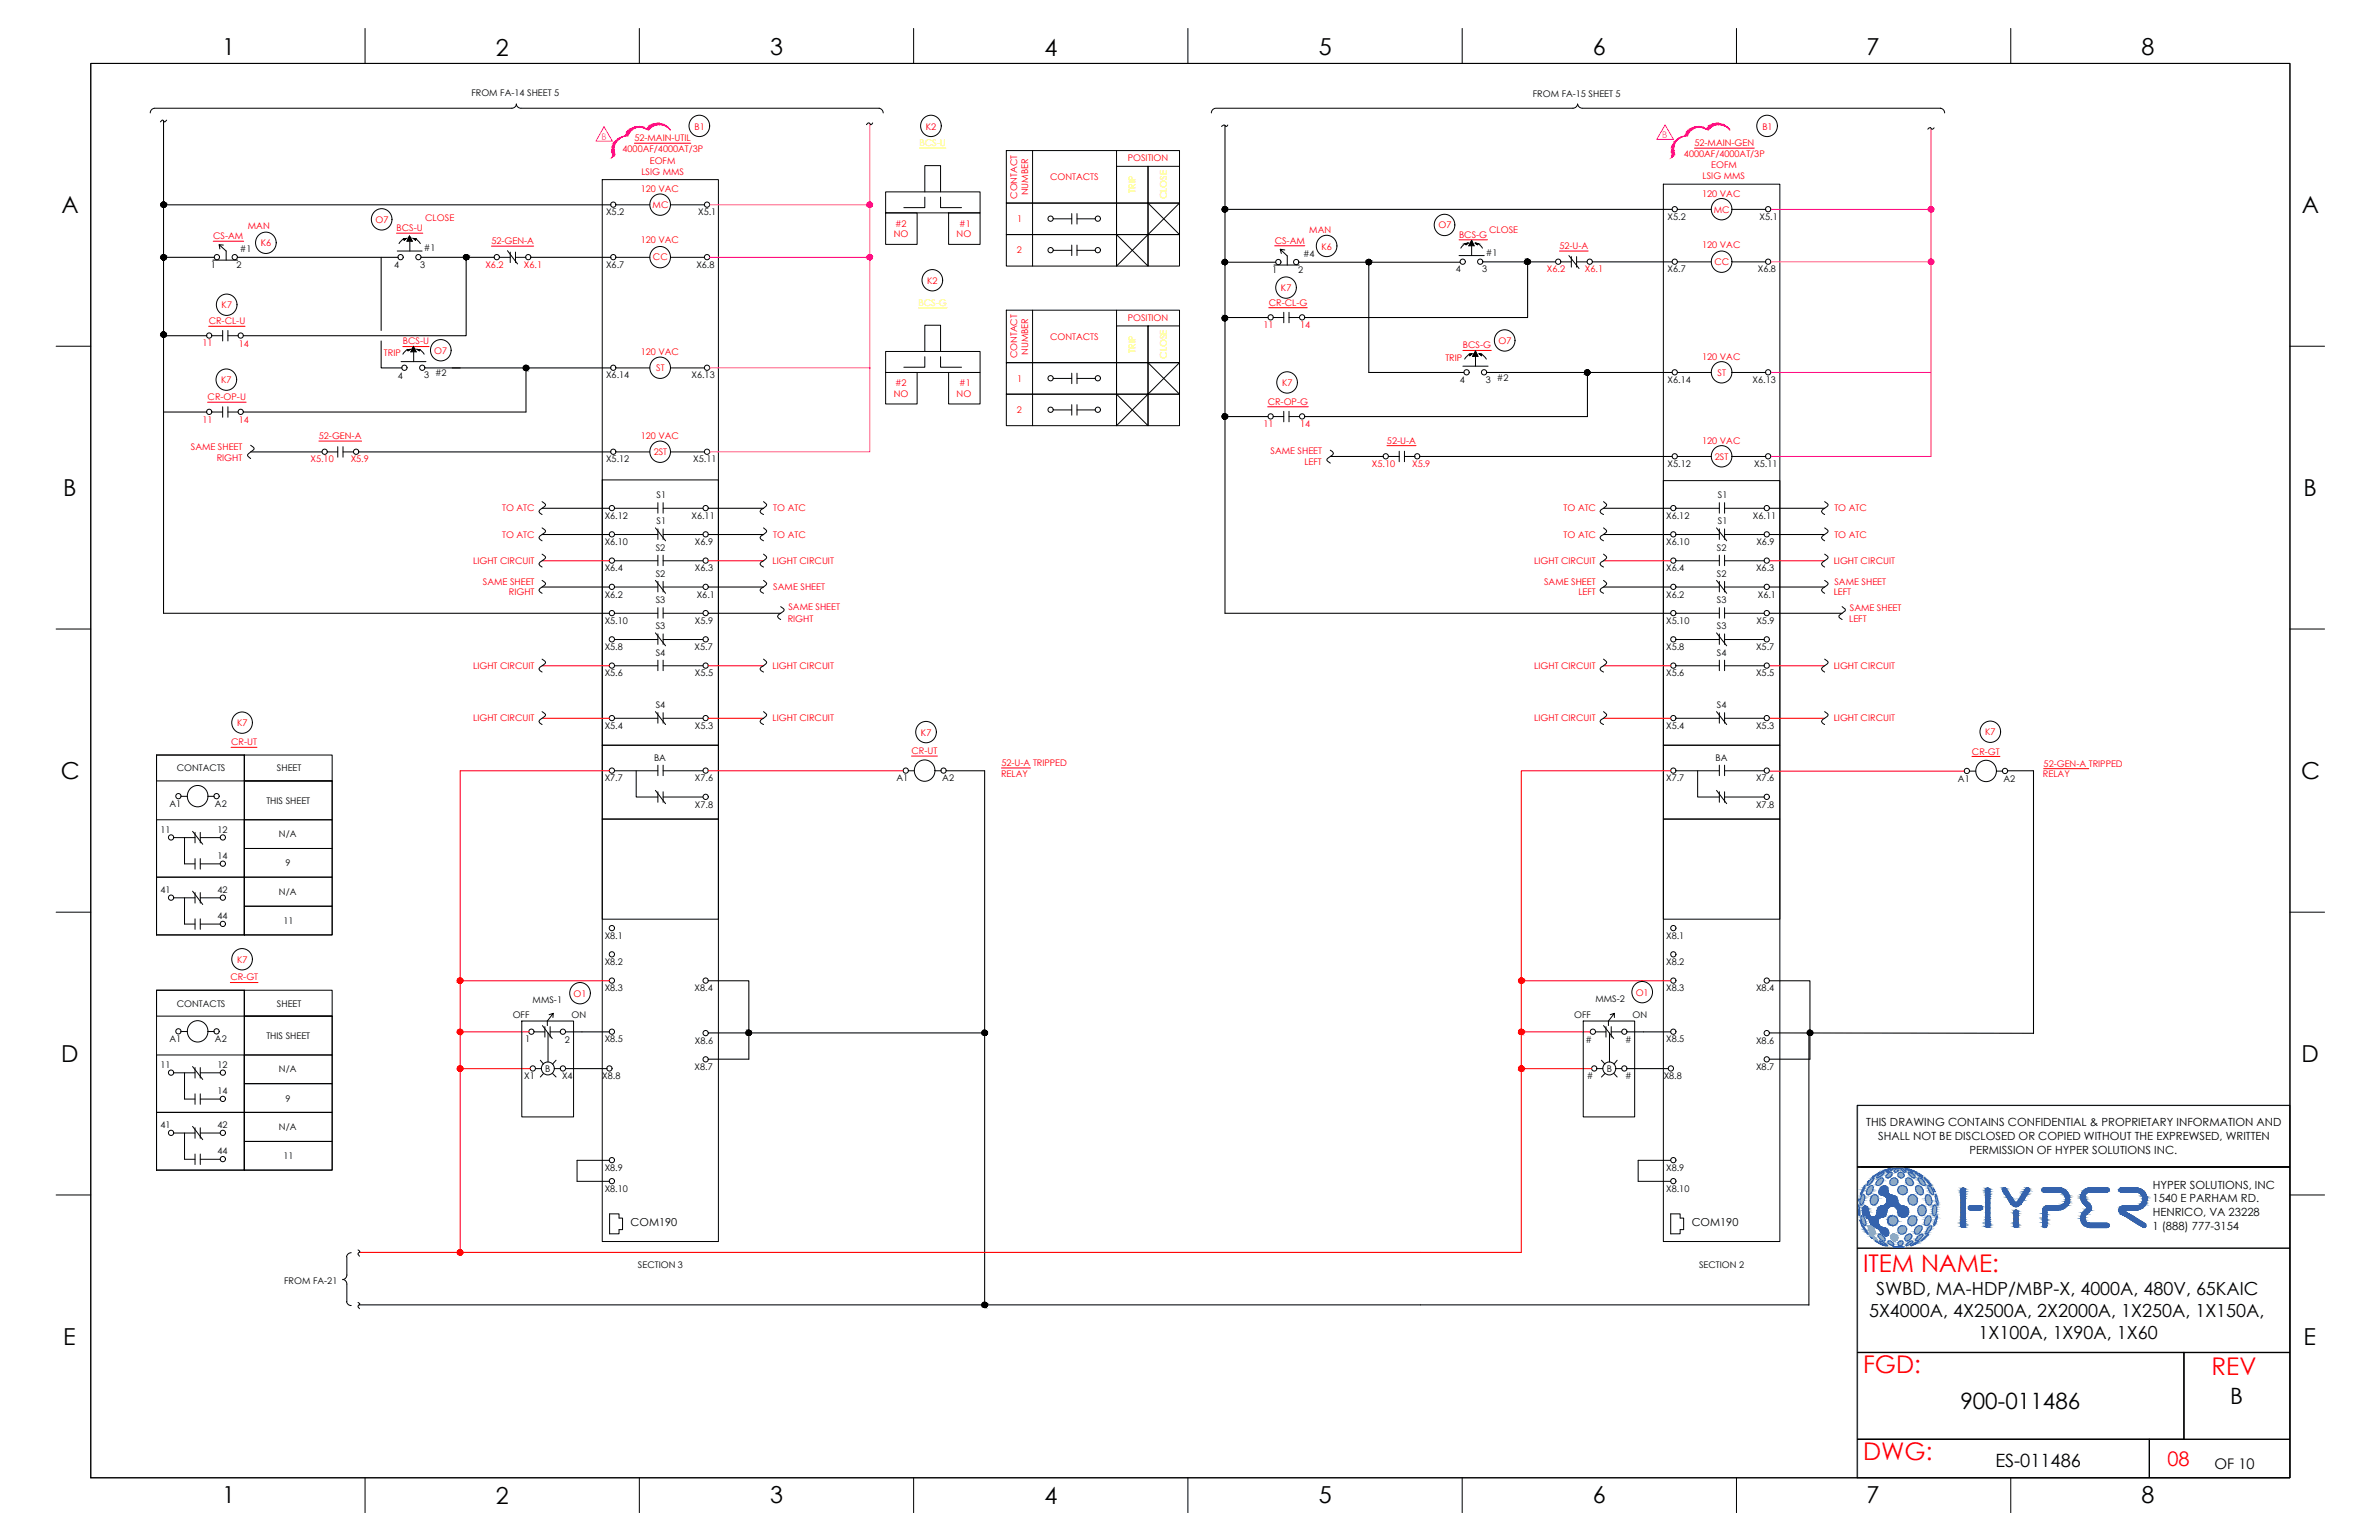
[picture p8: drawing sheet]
<svg xmlns="http://www.w3.org/2000/svg" width="432mm" height="279mm" viewBox="0 0 432 279" stroke-linecap="round" stroke-linejoin="round" font-family="sans-serif">
<defs><g id="words">
<g font-size="4.4" fill="#f00">
<text x="338.2" y="230.8">ITEM NAME:</text>
<text x="338.2" y="249.1">FGD:</text>
<text x="401.4" y="249.4">REV</text>
<text x="338.2" y="264.9">DWG:</text>
</g>
<g font-size="4.2">
<text x="40.4" y="10">1</text>
<text x="90" y="10.1">2</text>
<text x="139.8" y="10">3</text>
<text x="189.6" y="10.1">4</text>
<text x="239.4" y="10">5</text>
<text x="289.1" y="10">6</text>
<text x="338.8" y="10">7</text>
<text x="388.7" y="10">8</text>
<text x="11.1" y="38.7">A</text>
<text x="417.8" y="38.7">A</text>
<text x="11.5" y="90">B</text>
<text x="418.1" y="90">B</text>
<text x="11" y="141.3">C</text>
<text x="417.7" y="141.3">C</text>
<text x="11.1" y="192.7">D</text>
<text x="417.7" y="192.7">D</text>
<text x="11.5" y="244">E</text>
<text x="418.1" y="244">E</text>
<text x="40.4" y="272.7">1</text>
<text x="90" y="272.8">2</text>
<text x="139.8" y="272.7">3</text>
<text x="189.6" y="272.8">4</text>
<text x="239.4" y="272.7">5</text>
<text x="289.1" y="272.7">6</text>
<text x="338.8" y="272.7">7</text>
<text x="388.7" y="272.7">8</text>
</g>
<g font-size="4.1">
<text x="355.8" y="255.7">900-011486</text>
<text x="404.8" y="254.7">B</text>
</g>
<text font-size="3.6" fill="#f00" x="393.4" y="266">08</text>
<g font-size="3.3">
<text x="339.2" y="238.9">5X4000A, 4X2500A, 2X2000A, 1X250A, 1X150A,</text>
<text x="340.5" y="234.9">SWBD, MA-HDP/MBP-X, 4000A, 480V, 65KAIC</text>
<text x="359.1" y="242.9">1X100A, 1X90A, 1X60</text>
<text x="362.2" y="266.1">ES-011486</text>
</g>
<text font-size="2.7" x="401.9" y="266.5">OF 10</text>
<g font-size="2">
<text x="338.7" y="204.4">THIS DRAWING CONTAINS CONFIDENTIAL &amp; PROPRIETARY INFORMATION AND</text>
<text x="340.9" y="206.8">SHALL NOT BE DISCLOSED OR COPIED WITHOUT THE EXPREWSED, WRITTEN</text>
<text x="357.5" y="209.3">PERMISSION OF HYPER SOLUTIONS INC.</text>
<text x="390.7" y="215.7">HYPER SOLUTIONS, INC</text>
<text x="390.7" y="218.1">1540 E PARHAM RD.</text>
<text x="390.7" y="220.6">HENRICO, VA 23228</text>
<text x="114.5" y="222.5">COM190</text>
<text x="307.1" y="222.5">COM190</text>
<text x="390.7" y="223.2">1 (888) 777-3154</text>
</g>
<g font-size="1.7">
<text x="85.6" y="17.5">FROM FA-14 SHEET 5</text>
<text x="278.2" y="17.6">FROM FA-15 SHEET 5</text>
<text x="110" y="39.1">X5.2</text>
<text x="126.7" y="39">X5.1</text>
<text x="302.7" y="39.9">X5.2</text>
<text x="319.4" y="39.9">X5.1</text>
<text x="43.5" y="45.7">#1</text>
<text x="76.9" y="45.6">#1</text>
<text x="236.5" y="46.6">#4</text>
<text x="269.7" y="46.4">#1</text>
<text x="38.3" y="48.6">1</text>
<text x="43" y="48.7">2</text>
<text x="71.5" y="48.6">4</text>
<text x="76.3" y="48.6">3</text>
<text x="110" y="48.6">X6.7</text>
<text x="126.4" y="48.6">X6.8</text>
<text x="230.9" y="49.5">1</text>
<text x="235.6" y="49.5">2</text>
<text x="264.3" y="49.4">4</text>
<text x="269" y="49.4">3</text>
<text x="302.7" y="49.4">X6.7</text>
<text x="319.1" y="49.4">X6.8</text>
<text x="72.2" y="68.7">4</text>
<text x="77" y="68.7">3 #2</text>
<text x="110" y="68.7">X6.14</text>
<text x="125.5" y="68.7">X6.13</text>
<text x="265" y="69.5">4</text>
<text x="269.7" y="69.5">3 #2</text>
<text x="302.7" y="69.5">X6.14</text>
<text x="318.1" y="69.5">X6.13</text>
<text x="110" y="83.9">X5.12</text>
<text x="125.8" y="83.9">X5.11</text>
<text x="302.7" y="84.7">X5.12</text>
<text x="318.4" y="84.7">X5.11</text>
<text x="109.8" y="94.1">X6.12</text>
<text x="119.2" y="90.4">S1</text>
<text x="119.2" y="95.1">S1</text>
<text x="125.5" y="94.1">X6.11</text>
<text x="302.4" y="94.1">X6.12</text>
<text x="311.8" y="90.4">S1</text>
<text x="311.8" y="95.1">S1</text>
<text x="318.2" y="94.1">X6.11</text>
<text x="109.8" y="98.9">X6.10</text>
<text x="119" y="99.9">S2</text>
<text x="126.1" y="98.9">X6.9</text>
<text x="302.4" y="98.9">X6.10</text>
<text x="311.6" y="99.9">S2</text>
<text x="318.8" y="98.9">X6.9</text>
<text x="109.8" y="103.6">X6.4</text>
<text x="119" y="104.7">S2</text>
<text x="126.1" y="103.6">X6.3</text>
<text x="302.4" y="103.6">X6.4</text>
<text x="311.6" y="104.7">S2</text>
<text x="318.7" y="103.6">X6.3</text>
<text x="109.8" y="108.4">X6.2</text>
<text x="109.8" y="113.2">X5.10</text>
<text x="119" y="109.4">S3</text>
<text x="126.1" y="113.2">X5.9</text>
<text x="126.5" y="108.4">X6.1</text>
<text x="302.4" y="108.4">X6.2</text>
<text x="302.4" y="113.2">X5.10</text>
<text x="311.6" y="109.4">S3</text>
<text x="318.8" y="113.2">X5.9</text>
<text x="319.1" y="108.4">X6.1</text>
<text x="109.8" y="117.9">X5.8</text>
<text x="119" y="114.2">S3</text>
<text x="119" y="118.9">S4</text>
<text x="126.1" y="117.9">X5.7</text>
<text x="302.4" y="117.9">X5.8</text>
<text x="311.6" y="114.2">S3</text>
<text x="311.6" y="118.9">S4</text>
<text x="318.7" y="117.9">X5.7</text>
<text x="109.8" y="122.7">X5.6</text>
<text x="126.1" y="122.7">X5.5</text>
<text x="302.4" y="122.7">X5.6</text>
<text x="318.7" y="122.7">X5.5</text>
<text x="119" y="128.5">S4</text>
<text x="311.6" y="128.5">S4</text>
<text x="109.8" y="132.2">X5.4</text>
<text x="118.7" y="138">BA</text>
<text x="126.1" y="132.2">X5.3</text>
<text x="302.4" y="132.2">X5.4</text>
<text x="311.4" y="138">BA</text>
<text x="318.7" y="132.2">X5.3</text>
<text x="32.1" y="140">CONTACTS</text>
<text x="50.3" y="140">SHEET</text>
<text x="109.8" y="141.7">X7.7</text>
<text x="126.1" y="141.7">X7.6</text>
<text x="162.7" y="141.7">A1</text>
<text x="171" y="141.7">A2</text>
<text x="302.4" y="141.7">X7.7</text>
<text x="318.7" y="141.7">X7.6</text>
<text x="355.4" y="141.8">A1</text>
<text x="363.6" y="141.9">A2</text>
<text x="30.8" y="146.4">A1</text>
<text x="39" y="146.4">A2</text>
<text x="48.4" y="145.8">THIS SHEET</text>
<text x="126.1" y="146.5">X7.8</text>
<text x="318.7" y="146.5">X7.8</text>
<text x="29.1" y="151.1">11</text>
<text x="39.5" y="151.1">12</text>
<text x="39.5" y="155.8">14</text>
<text x="50.6" y="151.8">N/A</text>
<text x="51.8" y="157.2">9</text>
<text x="29.1" y="162">41</text>
<text x="39.5" y="162">42</text>
<text x="39.5" y="166.8">44</text>
<text x="50.6" y="162.3">N/A</text>
<text x="51.5" y="167.6">11</text>
<text x="109.8" y="170.3">X8.1</text>
<text x="302.4" y="170.3">X8.1</text>
<text x="109.8" y="175.1">X8.2</text>
<text x="109.8" y="179.8">X8.3</text>
<text x="126.1" y="179.8">X8.4</text>
<text x="302.4" y="175.1">X8.2</text>
<text x="302.4" y="179.8">X8.3</text>
<text x="318.7" y="179.8">X8.4</text>
<text x="32.1" y="182.6">CONTACTS</text>
<text x="50.3" y="182.6">SHEET</text>
<text x="93.1" y="184.7">OFF</text>
<text x="96.7" y="182">MMS-1</text>
<text x="103.7" y="184.7">ON</text>
<text x="285.7" y="184.7">OFF</text>
<text x="289.6" y="181.9">MMS-2</text>
<text x="296.3" y="184.7">ON</text>
<text x="30.8" y="189.1">A1</text>
<text x="39" y="189.1">A2</text>
<text x="48.4" y="188.5">THIS SHEET</text>
<text x="95.3" y="189.1">1</text>
<text x="102.5" y="189.2">2</text>
<text x="109.8" y="189.1">X8.5</text>
<text x="126.1" y="189.4">X8.6</text>
<text x="287.7" y="189.2">#</text>
<text x="295" y="189.2">#</text>
<text x="302.4" y="189.1">X8.5</text>
<text x="318.7" y="189.4">X8.6</text>
<text x="29.1" y="193.8">11</text>
<text x="39.5" y="193.8">12</text>
<text x="50.6" y="194.5">N/A</text>
<text x="95.2" y="195.8">X1</text>
<text x="99" y="194.5">B</text>
<text x="102" y="195.8">X4</text>
<text x="109.3" y="195.8">X8.8</text>
<text x="126.1" y="194.1">X8.7</text>
<text x="288" y="195.8">#</text>
<text x="291.6" y="194.5">B</text>
<text x="295" y="195.8">#</text>
<text x="302" y="195.8">X8.8</text>
<text x="318.7" y="194.1">X8.7</text>
<text x="39.5" y="198.5">14</text>
<text x="51.8" y="199.8">9</text>
<text x="29.1" y="204.7">41</text>
<text x="39.5" y="204.7">42</text>
<text x="39.5" y="209.4">44</text>
<text x="50.6" y="205">N/A</text>
<text x="51.5" y="210.3">11</text>
<text x="109.8" y="212.5">X8.9</text>
<text x="302.4" y="212.5">X8.9</text>
<text x="109.8" y="216.3">X8.10</text>
<text x="302.4" y="216.3">X8.10</text>
<text x="51.6" y="232.9">FROM FA-21</text>
<text x="115.8" y="230.1">SECTION 3</text>
<text x="308.4" y="230.1">SECTION 2</text>
</g>
<g font-size="1.7" fill="#f00">
<text x="126.1" y="23.5">B1</text>
<text x="168" y="23.5">K2</text>
<text x="319.9" y="23.5">B1</text>
<text x="113" y="27.6">4000AF/4000AT/3P</text>
<text x="115.2" y="25.6">52-MAIN-UTIL</text>
<text x="117.9" y="29.7">EOFM</text>
<text x="204.7" y="29.3">POSITION</text>
<text x="305.7" y="28.5">4000AF/4000AT/3P</text>
<text x="307.6" y="26.5">52-MAIN-GEN</text>
<text x="116.3" y="34.9">120 VAC</text>
<text x="116.4" y="31.7">LSIG MMS</text>
<text x="186.6" y="35.4" transform="rotate(-90 186.6 35.4)">NUMBER</text>
<text x="190.6" y="32.7">CONTACTS</text>
<text x="309" y="35.7">120 VAC</text>
<text x="309" y="32.5">LSIG MMS</text>
<text x="310.6" y="30.6">EOFM</text>
<text x="45" y="41.5">MAN</text>
<text x="68.2" y="40.5">O7</text>
<text x="72" y="41.9">BCS-U</text>
<text x="77.2" y="40">CLOSE</text>
<text x="118.5" y="37.7">MC</text>
<text x="162.5" y="41.1">#2</text>
<text x="174.1" y="41.1">#1</text>
<text x="184.6" y="36.1" transform="rotate(-90 184.6 36.1)">CONTACT</text>
<text x="184.6" y="40.3">1</text>
<text x="261.1" y="41.4">O7</text>
<text x="311.1" y="38.6">MC</text>
<text x="38.7" y="43.4">CS-AM</text>
<text x="47.3" y="44.7">K6</text>
<text x="89.2" y="44.3">52-GEN-A</text>
<text x="116.3" y="44.1">120 VAC</text>
<text x="118.5" y="47.3">CC</text>
<text x="162.2" y="43.1">NO</text>
<text x="173.6" y="43.1">NO</text>
<text x="184.6" y="46">2</text>
<text x="231.4" y="44.2">CS-AM</text>
<text x="237.6" y="42.3">MAN</text>
<text x="239.9" y="45.3">K6</text>
<text x="264.8" y="43.1">BCS-G</text>
<text x="270.3" y="42.2">CLOSE</text>
<text x="283" y="45.2">52-U-A</text>
<text x="309" y="44.9">120 VAC</text>
<text x="88.1" y="48.6">X6.2</text>
<text x="95.1" y="48.6">X6.1</text>
<text x="168.3" y="51.4">K2</text>
<text x="232.5" y="52.8">K7</text>
<text x="280.8" y="49.4">X6.2</text>
<text x="287.7" y="49.4">X6.1</text>
<text x="311.2" y="48.1">CC</text>
<text x="37.9" y="58.8">CR-CL-U</text>
<text x="40.2" y="56">K7</text>
<text x="204.7" y="58.3">POSITION</text>
<text x="229.3" y="59.5">11</text>
<text x="230.3" y="55.5">CR-CL-G</text>
<text x="236" y="59.6">14</text>
<text x="36.7" y="62.8">11</text>
<text x="43.3" y="62.9">14</text>
<text x="69.7" y="64.6">TRIP</text>
<text x="73.1" y="62.5">BCS-U</text>
<text x="78.8" y="64.1">O7</text>
<text x="116.3" y="64.5">120 VAC</text>
<text x="184.6" y="65" transform="rotate(-90 184.6 65)">CONTACT</text>
<text x="186.6" y="64.4" transform="rotate(-90 186.6 64.4)">NUMBER</text>
<text x="190.6" y="61.6">CONTACTS</text>
<text x="262.3" y="65.5">TRIP</text>
<text x="265.5" y="63.2">BCS-G</text>
<text x="272" y="62.4">O7</text>
<text x="309" y="65.3">120 VAC</text>
<text x="40.2" y="69.5">K7</text>
<text x="119.1" y="67.4">ST</text>
<text x="162.5" y="70.1">#2</text>
<text x="174.1" y="70.1">#1</text>
<text x="184.6" y="69.2">1</text>
<text x="232.7" y="70">K7</text>
<text x="311.7" y="68.2">ST</text>
<text x="36.7" y="76.7">11</text>
<text x="37.7" y="72.6">CR-OP-U</text>
<text x="43.3" y="76.7">14</text>
<text x="162.2" y="72">NO</text>
<text x="173.6" y="72">NO</text>
<text x="184.6" y="74.9">2</text>
<text x="229.3" y="77.5">11</text>
<text x="230.1" y="73.4">CR-OP-G</text>
<text x="236" y="77.5">14</text>
<text x="34.6" y="81.6">SAME SHEET</text>
<text x="39.3" y="83.6">RIGHT</text>
<text x="56.4" y="83.9">X5.10</text>
<text x="57.9" y="79.6">52-GEN-A</text>
<text x="63.7" y="83.9">X5.9</text>
<text x="116.3" y="79.7">120 VAC</text>
<text x="118.6" y="82.6">2ST</text>
<text x="230.6" y="82.4">SAME SHEET</text>
<text x="251.7" y="80.5">52-U-A</text>
<text x="309" y="80.5">120 VAC</text>
<text x="311.2" y="83.5">2ST</text>
<text x="236.8" y="84.4">LEFT</text>
<text x="249" y="84.7">X5.10</text>
<text x="256.3" y="84.7">X5.9</text>
<text x="91.2" y="92.8">TO ATC</text>
<text x="140.4" y="92.8">TO ATC</text>
<text x="283.8" y="92.8">TO ATC</text>
<text x="333" y="92.8">TO ATC</text>
<text x="91.2" y="97.6">TO ATC</text>
<text x="140.4" y="97.6">TO ATC</text>
<text x="283.8" y="97.6">TO ATC</text>
<text x="333" y="97.6">TO ATC</text>
<text x="85.9" y="102.3">LIGHT CIRCUIT</text>
<text x="87.7" y="106.1">SAME SHEET</text>
<text x="140.2" y="102.3">LIGHT CIRCUIT</text>
<text x="140.4" y="107.1">SAME SHEET</text>
<text x="278.5" y="102.3">LIGHT CIRCUIT</text>
<text x="280.3" y="106.1">SAME SHEET</text>
<text x="332.8" y="102.3">LIGHT CIRCUIT</text>
<text x="333" y="106.1">SAME SHEET</text>
<text x="92.4" y="108">RIGHT</text>
<text x="143" y="112.8">RIGHT</text>
<text x="143.1" y="110.8">SAME SHEET</text>
<text x="286.5" y="108">LEFT</text>
<text x="332.8" y="108">LEFT</text>
<text x="335.6" y="112.8">LEFT</text>
<text x="335.8" y="110.8">SAME SHEET</text>
<text x="85.9" y="121.4">LIGHT CIRCUIT</text>
<text x="140.2" y="121.4">LIGHT CIRCUIT</text>
<text x="278.5" y="121.4">LIGHT CIRCUIT</text>
<text x="332.8" y="121.4">LIGHT CIRCUIT</text>
<text x="43" y="131.7">K7</text>
<text x="85.9" y="130.9">LIGHT CIRCUIT</text>
<text x="140.2" y="130.9">LIGHT CIRCUIT</text>
<text x="278.5" y="130.9">LIGHT CIRCUIT</text>
<text x="332.8" y="130.9">LIGHT CIRCUIT</text>
<text x="41.9" y="135.2">CR-UT</text>
<text x="165.4" y="136.8">CR-UT</text>
<text x="167.2" y="133.5">K7</text>
<text x="357.9" y="136.9">CR-GT</text>
<text x="360.3" y="133.4">K7</text>
<text x="181.7" y="140.9">RELAY</text>
<text x="181.8" y="139">52-U-A TRIPPED</text>
<text x="370.8" y="141">RELAY</text>
<text x="370.9" y="139.1">52-GEN-A TRIPPED</text>
<text x="41.8" y="177.9">CR-GT</text>
<text x="43" y="174.7">K7</text>
<text x="104.1" y="180.8">O1</text>
<text x="296.9" y="180.7">O1</text>
</g>
<g font-size="1.7" fill="#f0f">
<text x="109.2" y="25.4">B</text>
<text x="301.7" y="25">B</text>
</g>
<g font-size="1.7" fill="#ff0">
<text x="166.9" y="26.5">BCS-U</text>
<text x="206.1" y="35" transform="rotate(-90 206.1 35)">TRIP</text>
<text x="211.8" y="36.1" transform="rotate(-90 211.8 36.1)">CLOSE</text>
<text x="166.7" y="55.4">BCS-G</text>
<text x="206.1" y="64" transform="rotate(-90 206.1 64)">TRIP</text>
<text x="211.8" y="65.1" transform="rotate(-90 211.8 65.1)">CLOSE</text>
</g>
</g></defs>
<!-- layer: GRID -->
<path d="M415.6 200.5h-78.5v67.5" fill="none" stroke="#6ec1dd" stroke-width=".25"/>
<!-- layer: 0 -->
<g fill="none" stroke="#000" stroke-width=".18">
<path d="M16.5 11.5h399.1v256.6h-399.1zM66.3 5.2v6.3M92.9 19.6h-64.9a.86 .86 0 0 0-.7 .9M93.7 18.9a.86 .86 0 0 0 .8 .7h65.1M93.7 18.9a.86 .86 0 0 1-.8 .7M116 5.2v6.3M159.5 19.6a.86 .86 0 0 1 .8 .9M165.8 5.2v6.3M215.6 5.2v6.3M220.6 19.6a.86 .86 0 0 0-.7 .9M265.4 5.2v6.3M286.3 18.9a.86 .86 0 0 1-.8 .7h-64.8"/>
<path d="M286.4 18.9a.86 .86 0 0 0 .8 .7M287.2 19.6h65.1M315.2 5.2v6.3M352.2 19.6a.86 .86 0 0 1 .8 .9M365 5.2v6.3M30.3 21.8l-.4 .3-.3-.3-.5 .3M109.3 32.6h21.1v192.6h-21.1zM111.9 37.2h6M121.8 37.2h6.1M158.4 22.3l-.3 .3-.3-.3h-.2l-.3 .3M160.7 34.8h17.2v3.8h-17.2zM160.7 38.6h5.8v5.7h-5.8z"/>
<path d="M167.9 35.8v1.9h-3.9M167.9 34.8v-4.8h2.8v4.8M170.7 35.8v1.9h3.8M172.2 38.6h5.7v5.7h-5.7zM182.7 27.3h20v9.5h-20zM182.7 36.8h20v5.8h-20zM187.4 27.3v21M191.2 39.7h3.3M194.5 38.7v2M195.5 39.7h3.3M195.5 38.7v2M202.7 27.3h11.4v2.9"/>
<path d="M202.7 30.2h5.7v6.6h-5.7zM202.7 36.8h5.7v5.8h-5.7zM208.4 30.2h5.7v6.6h-5.7zM208.4 36.8h5.7v5.8h-5.7zM208.4 36.8l5.7 5.8M214.1 36.8l-11.4 11.5M222.8 22.7l-.2 .2-.3-.2a.45 .45 0 0 0-.6 .2M301.9 33.4h21.2v191.8h-21.2zM304.4 38h6.2M314.4 38h6.1M351.1 23.2l-.5 .2-.2-.3-.5 .3M38.6 47.2h4.5"/>
<path d="M39.8 44.4l.7 .1M39.9 45.2l-.1-.8 1.2 1.1v1.7M40.4 60v1.9M41.4 60v1.9M72.1 45.5h4.5M73.2 43.3h.6l-.4 .3zM73.3 43.3l-.9 .9M73.9 43.8l.4-1 .5 1M75 43.3h.5l-.1 .3zM75.4 43.3l.9 .9M90.7 46.7h1.9M92.1 45.5l1.8 2.4"/>
<path d="M92.6 45.7v1.9M93.6 46.7h1.9M93.6 45.7v1.9M111.9 46.7h6M121.8 46.7h6.1M182.7 42.6h20v5.7h-20zM182.7 56.3h20v9.5h-20zM187.4 56.3v20.9M191.2 45.4h3.3M194.5 44.5v1.9M195.5 44.5v1.9M195.5 45.4h3.3"/>
<path d="M202.7 42.6h5.7v5.7h-5.7zM202.7 56.3h11.4v2.8M202.7 59.1h5.7v6.7h-5.7zM202.7 42.6l5.7 5.7M208.4 42.6h5.7v5.7h-5.7zM208.4 59.1h5.7v6.7h-5.7zM231.1 57.6h1.9M231.2 48.1h4.6M232.4 45.2l.8 .2M232.6 46l-.2-.8 1.2 1.2v1.7M233 56.7v1.9M234 57.6h1.9"/>
<path d="M234 56.7v1.9M264.8 46.4h4.6M266 44.2l.5-.1-.4 .3zM266 44.1l-.9 .9M266.6 44.6l.5-1 .5 1M267.8 44.1l.5 .1-.1 .2zM268.2 44.1l.9 .9M283.3 47.5h1.9M284.8 46.4l1.8 2.3M285.2 46.6v1.9M286.2 47.5h1.9M286.2 46.6v1.9"/>
<path d="M304.4 47.5h6.2M314.4 47.5h6.1M10.2 62.8h6.3M38.5 60.9h1.9M38.5 74.8h1.9M40.4 73.8v1.9M41.4 60.9h1.9M41.4 73.8v1.9M41.4 74.8h1.9M72.8 65.6h4.5M73.9 63.5l.6-.1-.4 .2zM74 63.4l-.9 .9"/>
<path d="M74.6 63.8l.4-.9 .5 .9M75.7 63.4l.5 .1-.1 .1zM76.1 63.4l.9 .9M111.9 66.8h6M121.8 66.8h6.1M160.7 63.8h17.2v3.8h-17.2zM160.7 67.6h5.8v5.7h-5.8zM167.9 64.7v1.9h-3.9M167.9 63.8v-4.8h2.8v4.8M170.7 64.7v1.9h3.8M172.2 67.6h5.7v5.7h-5.7zM182.7 65.8h20v5.7h-20z"/>
<path d="M182.7 71.5h20v5.7h-20zM191.2 68.7h3.3M191.2 74.4h3.3M194.5 67.7v1.9M194.5 73.4v1.9M195.5 67.7v1.9M195.5 73.4v1.9M195.5 68.7h3.3M195.5 74.4h3.3M202.7 65.8h5.7v5.7h-5.7zM202.7 71.5h5.7v5.7h-5.7zM202.7 71.5l5.7 5.7"/>
<path d="M208.4 65.8h5.7v5.7h-5.7zM208.4 71.5h5.7v5.7h-5.7zM208.4 65.8l5.7 5.7M214.1 65.8l-11.4 11.4M231.1 75.6h1.9M233 74.6v1.9M234 74.6v1.9M234 75.6h1.9M265.5 66.4h4.6M266.7 64.3l.5-.1-.4 .3zM266.7 64.3l-.9 .8M267.3 64.7l.5-1 .5 1"/>
<path d="M268.5 64.2l.5 .1-.1 .2zM268.9 64.3l.9 .8M304.4 67.6h6.2M314.4 67.6h6.1M415.6 62.8h6.3M45.5 80.8l.6 .6-1.2 1.2 .6 .6M59.4 82h1.9M61.3 81v1.9M62.3 82h1.9M62.3 81v1.9M98.4 95.8l.6 .5a1.64 1.64 0 0 1-1 .9l-.2 .4 .6 .5M98.4 91l.6 .6a1.64 1.64 0 0 1-1 .9l-.2 .3 .6 .6"/>
<path d="M109.3 87.1h21.1v48.1h-21.1zM111.6 92.2h7.8M111.6 97h7.8M111.9 82h6M119 95.8l1.8 2.3M119.4 91.2v1.9M119.4 96v1.9M120.4 92.2h7.2M120.4 91.2v1.9M120.4 96v1.9M120.4 97h7.2M121.8 82h6.1"/>
<path d="M138.6 91l.6 .6a1.64 1.64 0 0 1-1.1 .9l-.1 .3v.1l.6 .5M138.6 95.8l.6 .5a1.64 1.64 0 0 1-1.1 .9l-.1 .4v.1l.6 .4M241.5 81.7l.5 .5a1.64 1.64 0 0 1-1 .9l-.2 .4 .1 .1 .6 .4M252.1 82.8h1.9M254 81.9v1.9M254.9 82.8h1.9M254.9 81.9v1.9M291 95.8l.6 .5a1.64 1.64 0 0 1-1 .9l-.2 .4 .1 .1 .5 .4M291 91l.6 .6a1.64 1.64 0 0 1-1 .9l-.2 .3 .1 .1 .5 .5M301.9 87.2h21.2v48h-21.2zM304.2 92.2h7.9M304.2 97h7.9"/>
<path d="M304.4 82.8h6.2M311.6 95.8l1.8 2.3M312.1 91.2v1.9M312.1 96v1.9M313 92.2h7.3M313 97h7.3M313 91.2v1.9M313 96v1.9M314.4 82.8h6.1M331.2 91l.6 .6a1.64 1.64 0 0 1-1 .9l-.2 .3 .6 .6M331.2 95.8l.6 .5a1.64 1.64 0 0 1-1 .9l-.2 .4 .6 .5M10.2 114.1h6.3"/>
<path d="M98.4 119.6l.6 .6a1.64 1.64 0 0 1-1 .8l-.2 .4 .6 .5M98.4 105.3l.6 .6a1.64 1.64 0 0 1-1 .9l-.2 .3 .6 .5M98.4 100.5l.6 .6a1.64 1.64 0 0 1-1 .9l-.2 .3 .6 .6M111.6 101.7h7.8M111.6 106.5h7.8M111.6 111.3h7.8M111.6 116h7.8M119 105.3l1.8 2.3M119 114.8l1.8 2.4M119.4 100.7v1.9M119.4 105.5v1.9M119.4 110.3v1.9"/>
<path d="M119.4 115v1.9M119.4 119.8v1.9M120.4 100.7v1.9M120.4 105.5v1.9M120.4 110.3v1.9M120.4 115v1.9M120.4 119.8v1.9M120.4 101.7h7.2M120.4 106.5h7.2M120.4 111.3h7.2M120.4 116h7.2M138.6 100.5l.6 .6a1.64 1.64 0 0 1-1.1 .9l-.1 .3v.1l.6 .5"/>
<path d="M138.6 105.3l.6 .6a1.64 1.64 0 0 1-1.1 .9l-.1 .3v.1l.6 .4M138.6 119.6l.6 .6a1.64 1.64 0 0 1-1.1 .8l-.1 .4v.1l.6 .4M141.7 110.1l.6 .5a1.64 1.64 0 0 1-1 .9l-.2 .3 .6 .6M291 119.6l.6 .6a1.64 1.64 0 0 1-1 .8l-.2 .4 .1 .1 .5 .4M291 105.3l.6 .6a1.64 1.64 0 0 1-1 .9l-.2 .3 .1 .1 .5 .4M291 100.5l.6 .6a1.64 1.64 0 0 1-1 .9l-.2 .3 .1 .1 .5 .5M304.2 101.7h7.9M304.2 106.5h7.9M304.2 111.3h7.9M304.2 116h7.9M311.6 105.3l1.8 2.3M311.6 114.8l1.8 2.4"/>
<path d="M312.1 100.7v1.9M312.1 105.5v1.9M312.1 110.3v1.9M312.1 115v1.9M312.1 119.8v1.9M313 101.7h7.3M313 106.5h7.3M313 111.3h7.3M313 116h7.3M313 100.7v1.9M313 105.5v1.9M313 110.3v1.9"/>
<path d="M313 115v1.9M313 119.8v1.9M331.2 100.5l.6 .6a1.64 1.64 0 0 1-1 .9l-.2 .3 .6 .6M331.2 105.3l.6 .6a1.64 1.64 0 0 1-1 .9l-.2 .3 .6 .5M331.2 119.6l.6 .6a1.64 1.64 0 0 1-1 .8l-.2 .4 .6 .5M334.4 110.1l.5 .4v.3l-1.1 .9v.3l.6 .4M415.6 114.1h6.3M98.4 129.1l.6 .6a1.64 1.64 0 0 1-1 .9l-.2 .3 .6 .6M109.3 135.2h21.1v13.4h-21.1zM111.6 120.8h7.8M111.6 130.3h7.8M111.6 139.8h7.8"/>
<path d="M115.5 139.8v4.8h3.9M119 129.1l1.8 2.4M119.4 129.3v1.9M119.4 138.8v1.9M120.4 129.3v1.9M120.4 138.8v1.9M120.4 120.8h7.2M120.4 130.3h7.2M120.4 139.8h7.2M138.6 129.1l.6 .6a1.64 1.64 0 0 1-1.1 .9l-.1 .3v.1l.6 .5M164.9 139.8h1.1M169.8 139.8h1"/>
<path d="M291 129.1l.6 .6a1.64 1.64 0 0 1-1 .9l-.2 .3 .1 .1 .5 .5M301.9 135.2h21.2v13.4h-21.2zM304.2 120.8h7.9M304.2 130.3h7.9M304.2 139.8h7.9M308.1 139.8v4.8h4M311.6 129.1l1.8 2.4M312.1 129.3v1.9M312.1 138.8v1.9M313 120.8h7.3M313 130.3h7.3M313 139.8h7.3"/>
<path d="M313 129.3v1.9M313 138.8v1.9M331.2 129.1l.6 .6a1.64 1.64 0 0 1-1 .9l-.2 .3 .6 .6M357.5 139.9h1.1M362.4 139.9h1.1M31.6 152h3.8M32.9 144.5h1.1M33.5 152v4.7h1.9M35 150.8l1.8 2.4M35.4 151v1.9M35.4 155.8v1.9M36.4 152h3.6"/>
<path d="M36.4 151v1.9M36.4 155.8v1.9M36.4 156.7h3.6M37.8 144.5h1.1M109.3 148.6h21.1v18.2h-21.1zM119 143.4l1.8 2.4M119.4 143.7v1.9M120.4 143.7v1.9M120.4 144.6h7.2M301.9 148.6h21.2v18.2h-21.2zM311.6 143.4l1.8 2.4M312.1 143.7v1.9"/>
<path d="M313 144.6h7.3M313 143.7v1.9M10.2 165.5h6.3M31.6 162.9h3.8M33.5 162.9v4.8h1.9M35 161.7l1.8 2.4M35.4 161.9v1.9M35.4 166.7v1.9M36.4 161.9v1.9M36.4 166.7v1.9M36.4 162.9h3.6M36.4 167.7h3.6"/>
<path d="M415.6 165.5h6.3M31.6 194.6h3.8M32.9 187.1h1.1M33.5 194.6v4.8h1.9M35 193.5l1.8 2.3M35.4 193.7v1.9M35.4 198.5v1.9M36.4 193.7v1.9M36.4 198.5v1.9M36.4 194.6h3.6M36.4 199.4h3.6M37.8 187.1h1.1"/>
<path d="M94.7 185.2h9.4v17.4h-9.4zM97 187.2h1.9M97.2 193.9h1.1M98.1 192.4l.5 .7M98.5 186.1l1.7 2.3M98.6 194.8l-.5 .6M98.9 186.3v1.9M99.5 187.4v5.3M99.7 184.1l.7-.3-1.1 1.4v.9M99.9 187.2h1.9M99.9 186.3v1.9M100.3 194.8l.6 .6"/>
<path d="M100.4 183.8v.8M100.7 193.9h1.1M100.9 192.4l-.6 .7M287.4 185.2h9.3v17.4h-9.3zM289.6 187.2h1.9M289.8 193.9h1.1M290.7 192.4l.6 .7M291 186.1l1.9 2.3M291.3 194.8l-.6 .6M291.5 186.3v1.9M292.1 187.4v5.3M292.3 184.1l.7-.3-1.1 1.4v.9"/>
<path d="M292.4 187.2h2M292.4 186.3v1.9M293 194.8l.5 .6M293 183.8v.8M293.3 193.9h1.1M293.5 192.4l-.5 .7M10.2 216.8h6.3M31.6 205.6h3.8M33.5 205.6v4.7h1.9M35 204.4l1.8 2.4M35.4 204.6v1.9M35.4 209.4v1.9"/>
<path d="M36.4 204.6v1.9M36.4 209.4v1.9M36.4 205.6h3.6M36.4 210.3h3.6M110.6 210.5h-5.9v3.8h5.9M303.2 210.5h-5.9v3.8h5.9M337.1 211.7h78.5M415.6 216.8h6.3M62.2 232.1a.86 .86 0 0 1 .8 .9M62.9 236.1a.86 .86 0 0 0 .9 .8M63 228v3.3a.86 .86 0 0 1-.8 .9M63 233v3.2"/>
<path d="M63.8 227.3a.86 .86 0 0 0-.9 .7M65 226.8l.3 .2-.1 .2a.32 .32 0 0 0-.2 .2 .32 .32 0 0 0 .1 .3l.1 .2M65 236.3l.3 .3-.1 .1a.32 .32 0 0 0-.2 .2 .32 .32 0 0 0 .1 .4l.1 .1M110.6 220.2h1.8v.8h.6v2.1h-.6v.8h-1.8zM303.2 220.2h1.8v.8h.6v2.1h-.6v.8h-1.8zM337.1 245.4h59.3v15.7h-59.3M66.3 268.1v6.4M116 268.1v6.4M165.8 268.1v6.4M215.6 268.1v6.4M265.4 268.1v6.4M315.2 268.1v6.4"/>
<path d="M365 268.1v6.4"/>
<circle cx="69.2" cy="39.8" r="1.91"/>
<circle cx="111.3" cy="37.1" r=".48"/>
<circle cx="119.8" cy="37.1" r="1.91"/>
<circle cx="126.9" cy="22.8" r="1.91"/>
<circle cx="128.3" cy="37.1" r=".48"/>
<circle cx="168.9" cy="22.8" r="1.91"/>
<circle cx="190.7" cy="39.7" r=".48"/>
<circle cx="199.3" cy="39.7" r=".48"/>
<circle cx="304" cy="38" r=".48"/>
<circle cx="312.4" cy="38" r="1.91"/>
<circle cx="320.7" cy="22.8" r="1.91"/>
<circle cx="320.9" cy="38" r=".48"/>
<circle cx="39.4" cy="46.7" r=".48"/>
<circle cx="42.6" cy="46.7" r=".48"/>
<circle cx="48.2" cy="44.1" r="1.91"/>
<circle cx="72.7" cy="46.7" r=".48"/>
<circle cx="75.9" cy="46.7" r=".48"/>
<circle cx="90.2" cy="46.7" r=".48"/>
<circle cx="95.9" cy="46.7" r=".48"/>
<circle cx="111.3" cy="46.7" r=".48"/>
<circle cx="119.8" cy="46.7" r="1.91"/>
<circle cx="128.3" cy="46.7" r=".48"/>
<circle cx="169.2" cy="50.8" r="1.91"/>
<circle cx="190.7" cy="45.4" r=".48"/>
<circle cx="199.3" cy="45.4" r=".48"/>
<circle cx="230.6" cy="57.6" r=".48"/>
<circle cx="232" cy="47.5" r=".48"/>
<circle cx="235.3" cy="47.5" r=".48"/>
<circle cx="236.3" cy="57.6" r=".48"/>
<circle cx="240.8" cy="44.6" r="1.91"/>
<circle cx="262.2" cy="40.8" r="1.91"/>
<circle cx="265.5" cy="47.5" r=".48"/>
<circle cx="268.7" cy="47.5" r=".48"/>
<circle cx="282.8" cy="47.5" r=".48"/>
<circle cx="288.5" cy="47.5" r=".48"/>
<circle cx="304" cy="47.5" r=".48"/>
<circle cx="312.4" cy="47.5" r="1.91"/>
<circle cx="320.9" cy="47.5" r=".48"/>
<circle cx="38" cy="60.9" r=".48"/>
<circle cx="38" cy="74.7" r=".48"/>
<circle cx="43.7" cy="60.9" r=".48"/>
<circle cx="43.7" cy="74.7" r=".48"/>
<circle cx="73.4" cy="66.7" r=".48"/>
<circle cx="76.6" cy="66.7" r=".48"/>
<circle cx="80" cy="63.5" r="1.91"/>
<circle cx="111.3" cy="66.7" r=".48"/>
<circle cx="119.8" cy="66.7" r="1.91"/>
<circle cx="128.3" cy="66.7" r=".48"/>
<circle cx="190.7" cy="68.6" r=".48"/>
<circle cx="190.7" cy="74.3" r=".48"/>
<circle cx="199.3" cy="68.6" r=".48"/>
<circle cx="199.3" cy="74.3" r=".48"/>
<circle cx="230.6" cy="75.5" r=".48"/>
<circle cx="236.3" cy="75.5" r=".48"/>
<circle cx="266.2" cy="67.5" r=".48"/>
<circle cx="269.4" cy="67.5" r=".48"/>
<circle cx="273.1" cy="61.8" r="1.91"/>
<circle cx="304" cy="67.5" r=".48"/>
<circle cx="312.4" cy="67.5" r="1.91"/>
<circle cx="320.9" cy="67.5" r=".48"/>
<circle cx="58.9" cy="82" r=".48"/>
<circle cx="64.6" cy="82" r=".48"/>
<circle cx="111.1" cy="92.2" r=".48"/>
<circle cx="111.1" cy="96.9" r=".48"/>
<circle cx="111.3" cy="82" r=".48"/>
<circle cx="119.8" cy="82" r="1.91"/>
<circle cx="128.1" cy="96.9" r=".48"/>
<circle cx="128.1" cy="92.2" r=".48"/>
<circle cx="128.3" cy="82" r=".48"/>
<circle cx="251.5" cy="82.8" r=".48"/>
<circle cx="257.2" cy="82.8" r=".48"/>
<circle cx="303.7" cy="96.9" r=".48"/>
<circle cx="303.7" cy="92.2" r=".48"/>
<circle cx="304" cy="82.8" r=".48"/>
<circle cx="312.4" cy="82.8" r="1.91"/>
<circle cx="320.7" cy="92.2" r=".48"/>
<circle cx="320.7" cy="96.9" r=".48"/>
<circle cx="320.9" cy="82.8" r=".48"/>
<circle cx="111.1" cy="101.7" r=".48"/>
<circle cx="111.1" cy="111.2" r=".48"/>
<circle cx="111.1" cy="116" r=".48"/>
<circle cx="111.1" cy="106.5" r=".48"/>
<circle cx="128.1" cy="101.7" r=".48"/>
<circle cx="128.1" cy="111.2" r=".48"/>
<circle cx="128.1" cy="116" r=".48"/>
<circle cx="128.1" cy="106.5" r=".48"/>
<circle cx="303.7" cy="101.7" r=".48"/>
<circle cx="303.7" cy="116" r=".48"/>
<circle cx="303.7" cy="111.2" r=".48"/>
<circle cx="303.7" cy="106.5" r=".48"/>
<circle cx="320.7" cy="111.2" r=".48"/>
<circle cx="320.7" cy="116" r=".48"/>
<circle cx="320.7" cy="106.5" r=".48"/>
<circle cx="320.7" cy="101.7" r=".48"/>
<circle cx="111.1" cy="139.8" r=".48"/>
<circle cx="111.1" cy="120.8" r=".48"/>
<circle cx="111.1" cy="130.3" r=".48"/>
<circle cx="128.1" cy="139.8" r=".48"/>
<circle cx="128.1" cy="120.8" r=".48"/>
<circle cx="128.1" cy="130.3" r=".48"/>
<circle cx="164.4" cy="139.8" r=".48"/>
<circle cx="167.8" cy="139.8" r="1.91"/>
<circle cx="171.3" cy="139.8" r=".48"/>
<circle cx="303.7" cy="139.8" r=".48"/>
<circle cx="303.7" cy="130.3" r=".48"/>
<circle cx="303.7" cy="120.8" r=".48"/>
<circle cx="320.7" cy="139.8" r=".48"/>
<circle cx="320.7" cy="130.3" r=".48"/>
<circle cx="320.7" cy="120.8" r=".48"/>
<circle cx="357" cy="139.9" r=".48"/>
<circle cx="360.5" cy="139.9" r="1.91"/>
<circle cx="363.9" cy="139.9" r=".48"/>
<circle cx="31" cy="151.9" r=".48"/>
<circle cx="32.4" cy="144.4" r=".48"/>
<circle cx="35.8" cy="144.4" r="1.91"/>
<circle cx="39.3" cy="144.4" r=".48"/>
<circle cx="40.4" cy="156.7" r=".48"/>
<circle cx="40.4" cy="151.9" r=".48"/>
<circle cx="128.1" cy="144.6" r=".48"/>
<circle cx="320.7" cy="144.6" r=".48"/>
<circle cx="31" cy="162.9" r=".48"/>
<circle cx="40.4" cy="162.9" r=".48"/>
<circle cx="40.4" cy="167.6" r=".48"/>
<circle cx="111.1" cy="168.4" r=".48"/>
<circle cx="111.1" cy="173.1" r=".48"/>
<circle cx="111.1" cy="177.9" r=".48"/>
<circle cx="128.1" cy="177.9" r=".48"/>
<circle cx="303.7" cy="177.9" r=".48"/>
<circle cx="303.7" cy="168.4" r=".48"/>
<circle cx="303.7" cy="173.1" r=".48"/>
<circle cx="320.7" cy="177.9" r=".48"/>
<circle cx="31" cy="194.6" r=".48"/>
<circle cx="32.4" cy="187.1" r=".48"/>
<circle cx="35.8" cy="187.1" r="1.91"/>
<circle cx="39.3" cy="187.1" r=".48"/>
<circle cx="40.4" cy="199.4" r=".48"/>
<circle cx="40.4" cy="194.6" r=".48"/>
<circle cx="96.5" cy="187.2" r=".48"/>
<circle cx="96.7" cy="193.8" r=".48"/>
<circle cx="99.4" cy="193.8" r="1.17"/>
<circle cx="102.2" cy="193.8" r=".48"/>
<circle cx="102.2" cy="187.2" r=".48"/>
<circle cx="105.2" cy="180.2" r="1.91"/>
<circle cx="110.6" cy="193.8" r=".48"/>
<circle cx="111.1" cy="187.2" r=".48"/>
<circle cx="128.1" cy="187.4" r=".48"/>
<circle cx="128.1" cy="192.2" r=".48"/>
<circle cx="289.1" cy="187.2" r=".48"/>
<circle cx="289.4" cy="193.8" r=".48"/>
<circle cx="292.1" cy="193.8" r="1.17"/>
<circle cx="294.8" cy="193.8" r=".48"/>
<circle cx="294.8" cy="187.2" r=".48"/>
<circle cx="298" cy="180" r="1.91"/>
<circle cx="303.3" cy="193.8" r=".48"/>
<circle cx="303.7" cy="187.2" r=".48"/>
<circle cx="320.7" cy="187.4" r=".48"/>
<circle cx="320.7" cy="192.2" r=".48"/>
<circle cx="31" cy="205.5" r=".48"/>
<circle cx="40.4" cy="205.5" r=".48"/>
<circle cx="40.4" cy="210.3" r=".48"/>
<circle cx="111.1" cy="214.3" r=".48"/>
<circle cx="111.1" cy="210.5" r=".48"/>
<circle cx="303.7" cy="210.5" r=".48"/>
<circle cx="303.7" cy="214.3" r=".48"/>
</g>
<!-- layer: TEXT -->
<g fill="none" stroke="#f00" stroke-width=".18">
<path d="M115.2 26h10.2M307.6 26.9h10.8M37.9 59.2h6.6M38.7 43.8h5.5M72 42.3h4.7M89.2 44.7h7.7M230.3 55.8h7M231.4 44.6h5.4M264.8 43.5h5.2M283 45.5h5.3M37.7 73h7M73.1 62.9h4.8"/>
<path d="M230.1 73.8h7.4M265.5 63.6h5.2M57.9 80h7.7M251.7 80.8h5.3M41.9 135.6h4.7M165.4 137.2h4.7M181.8 139.3h5.2M357.9 137.2h5.1M370.9 139.5h8.2M41.8 178.3h5"/>
</g>
<!-- layer: WIRE - 24-_BLK -->
<g fill="none" stroke="#000" stroke-width=".19">
<path d="M98.4 97h12.2M98.4 92.2h12.2M128.6 97h10M128.6 92.2h10M291 97h12.2M291 92.2h12.2M321.2 97h10M321.2 92.2h10M291 106.5h12.2M171.8 139.8h6.9v47.6M364.4 139.8h4.7M102.7 193.9h7.5"/>
<path d="M102.7 187.2h7.9M128.6 192.2h7.3M295.3 187.2h3M65.2 236.7h263.1"/>
<circle cx="178.7" cy="187.4" r=".48"/>
<circle cx="178.7" cy="236.7" r=".48"/>
</g>
<!-- layer: WIRE - 120P-BLK -->
<g fill="none" stroke="#000" stroke-width=".19">
<path d="M29.7 37.2h81.2M29.7 21.9v24.8M222.3 38h81.2M222.3 22.7v24.9M39 46.7h-9.3v64.6h80.9M43.1 46.7h29.2M69.2 46.7v13.3M76.5 46.7h13.3M84.6 46.7v14.2h-40.4M96.4 46.7h14.5M222.3 57.6h7.9M231.5 47.6h-9.2v63.7h80.9"/>
<path d="M235.7 47.6h29.3M248.4 47.6v20h17.3M269.2 47.5h13.1M277.3 47.5v10.1h-40.5M289 47.5h14.5M29.7 60.9h7.9M29.7 74.8h7.9M69.2 61.9v4.9h3.8M77.2 66.8h33.7M95.5 66.8v8h-51.3M222.3 75.6h7.9M269.9 67.6h33.6"/>
<path d="M288.1 67.6v8h-51.3M45.5 82h12.9M65.1 82h45.8M241.5 82.8h9.6M257.8 82.8h45.7M98.4 106.5h12.2M128.6 106.5h10M128.6 111.3h13.1M321.2 106.5h10M321.2 111.3h13.2M369.1 139.8v47.7M128.6 177.9h7.3v14.3"/>
<path d="M321.2 177.9h7.3v14.3h-7.3M128.6 187.4h50.1v49.3M295.3 193.9h7.5M298.3 187.2h4.9M321.2 187.4l47.9 .1M328.3 187.4v49.4"/>
<circle cx="29.7" cy="37.1" r=".48"/>
<circle cx="222.3" cy="38" r=".48"/>
<circle cx="29.7" cy="46.7" r=".48"/>
<circle cx="84.6" cy="46.7" r=".48"/>
<circle cx="222.3" cy="57.7" r=".48"/>
<circle cx="222.3" cy="47.5" r=".48"/>
<circle cx="248.4" cy="47.5" r=".48"/>
<circle cx="277.2" cy="47.5" r=".48"/>
<circle cx="29.7" cy="60.7" r=".48"/>
<circle cx="95.4" cy="66.7" r=".48"/>
<circle cx="222.3" cy="75.5" r=".48"/>
<circle cx="288.1" cy="67.5" r=".48"/>
<circle cx="135.9" cy="187.4" r=".48"/>
<circle cx="328.5" cy="187.4" r=".48"/>
</g>
<!-- layer: WIRE - 24+_RED -->
<g fill="none" stroke="#f00" stroke-width=".19">
<path d="M98.4 101.7h12.2M128.6 101.7h10M291 101.7h12.2M321.2 101.7h10M98.4 130.3h12.2M98.4 120.8h12.2M110.6 139.8h-27.1v38.1M128.6 130.3h10M128.6 120.8h10M128.6 139.8h35.3M291 130.3h12.2M291 120.8h12.2"/>
<path d="M303.2 139.8h-27.1v38.1M321.2 130.3h10M321.2 120.8h10M321.2 139.9h35.4M110.6 177.9h-27.1v9.3M303.2 177.9h-27.1v9.3M83.5 193.9h12.7M83.5 193.9v33.3M96 187.2h-12.5v6.7M276.1 193.9h12.8M276.1 193.9v33.3h-210.9M288.6 187.2h-12.5v6.7"/>
<circle cx="83.5" cy="177.9" r=".48"/>
<circle cx="276.1" cy="177.9" r=".48"/>
<circle cx="83.5" cy="193.8" r=".48"/>
<circle cx="83.5" cy="187.2" r=".48"/>
<circle cx="276.1" cy="187.2" r=".48"/>
<circle cx="276.1" cy="193.8" r=".48"/>
<circle cx="83.5" cy="227.2" r=".48"/>
</g>
<g fill="#f00" stroke="#f00" stroke-width=".18">
<path d="M83.5 186.8h.2zM83.4 186.8h.3z"/>
<path d="M83.4 186.8h.3zM83.3 186.8h.4z"/>
<path d="M83.3 186.8h.5zM83.2 186.8h.6z"/>
<path d="M83.2 186.8l.6 .1zM83.2 186.8l.6 .1z"/>
<path d="M83.1 186.9l.8 .1zM83.1 186.9l.8 .1z"/>
<path d="M83.1 187l.9 .1-.1-.1zM83.1 187l.9 .1h-.9z"/>
<path d="M83.1 187.1h.9zM83.1 187.1h.9z"/>
<path d="M83 187.1l1 .1zM83 187.1l1 .1z"/>
<path d="M83 187.2l1 .1v-.1zM83 187.2l1 .1h-1z"/>
<path d="M83 187.3l1 .1zM83 187.3l1 .1z"/>
<path d="M83.1 187.4h.9zM83.1 187.4l.8 .1z"/>
<path d="M83.1 187.5h.8zM83.1 187.5h.7z"/>
<path d="M83.1 187.5h.7zM83.1 187.5l.7 .1z"/>
<path d="M83.2 187.6h.6zM83.2 187.6l.5 .1z"/>
<path d="M83.3 187.7h.4zM83.3 187.7h.4z"/>
<path d="M83.4 187.7h.3zM83.4 187.7h.1z"/>
<path d="M83.5 193.4h.2zM83.4 193.4h.3z"/>
<path d="M83.4 193.4h.3zM83.3 193.4h.4z"/>
<path d="M83.3 193.4l.5 .1zM83.3 193.4l.5 .1z"/>
<path d="M83.2 193.5l.6 .1zM83.2 193.5l.6 .1z"/>
<path d="M83.1 193.6h.8zM83.1 193.6h.8z"/>
<path d="M83.1 193.6l.9 .1zM83.1 193.6l.9 .1z"/>
<path d="M83.1 193.7l.9 .1v-.1zM83.1 193.7l.9 .1h-1z"/>
<path d="M83 193.8l1 .1zM83 193.8l1 .1z"/>
<path d="M83 193.9l1 .1v-.1zM83 193.9l1 .1h-1z"/>
<path d="M83 194l1 .1zM83 194l1 .1z"/>
<path d="M83.1 194.1h.9zM83.1 194.1h.8z"/>
<path d="M83.1 194.1h.8zM83.1 194.1l.7 .1z"/>
<path d="M83.1 194.2h.7zM83.1 194.2l.7 .1z"/>
<path d="M83.2 194.3h.6zM83.2 194.3h.5z"/>
<path d="M83.3 194.3h.4zM83.3 194.3h.4z"/>
<path d="M83.4 194.3h.3zM83.4 194.3l.1 .1z"/>
<path d="M83.5 177.4h.2zM83.4 177.4h.3z"/>
<path d="M83.4 177.4l.3 .1zM83.3 177.5h.4z"/>
<path d="M83.3 177.5l.5 .1zM83.3 177.5l.5 .1z"/>
<path d="M83.2 177.6h.6zM83.2 177.6h.6z"/>
<path d="M83.1 177.6l.8 .1zM83.1 177.6l.8 .1z"/>
<path d="M83.1 177.7l.9 .1zM83.1 177.7l.9 .1z"/>
<path d="M83.1 177.8h.9zM83.1 177.8h.9z"/>
<path d="M83 177.8l1 .1v-.1zM83 177.8l1 .1h-1z"/>
<path d="M83 177.9l1 .1zM83 177.9l1 .1z"/>
<path d="M83 178l1 .1zM83 178l1 .1z"/>
<path d="M83.1 178.1l.8 .1 .1-.1zM83.1 178.1l.8 .1h-.8z"/>
<path d="M83.1 178.2h.8zM83.1 178.2l.7 .1z"/>
<path d="M83.1 178.3h.7zM83.1 178.3h.7z"/>
<path d="M83.2 178.3h.6zM83.2 178.3h.5z"/>
<path d="M83.3 178.3h.4zM83.3 178.3l.4 .1z"/>
<path d="M83.4 178.4h.3zM83.4 178.4h.1z"/>
<path d="M276.1 186.8h.2zM276 186.8h.3z"/>
<path d="M276 186.8h.4zM276 186.8h.4z"/>
<path d="M275.9 186.8h.5zM275.9 186.8h.5z"/>
<path d="M275.9 186.8l.6 .1zM275.9 186.8l.6 .1z"/>
<path d="M275.8 186.9l.8 .1zM275.8 186.9l.8 .1z"/>
<path d="M275.7 187l.9 .1v-.1zM275.7 187l.9 .1h-.9z"/>
<path d="M275.7 187.1h.9zM275.7 187.1h.9z"/>
<path d="M275.7 187.1l.9 .1zM275.7 187.1l.9 .1z"/>
<path d="M275.7 187.2l.9 .1v-.1zM275.7 187.2l.9 .1h-.9z"/>
<path d="M275.7 187.3h.9zM275.7 187.3l.9 .1z"/>
<path d="M275.7 187.4l.9 .1zM275.7 187.4l.9 .1z"/>
<path d="M275.7 187.5h.9zM275.7 187.5h.8z"/>
<path d="M275.8 187.5h.7zM275.8 187.5l.6 .1z"/>
<path d="M275.9 187.6h.5zM275.9 187.6l.5 .1z"/>
<path d="M275.9 187.7h.5zM275.9 187.7h.4z"/>
<path d="M276 187.7h.3zM276 187.7h.2z"/>
<path d="M276.1 193.4h.2zM276 193.4h.3z"/>
<path d="M276 193.4h.4zM275.9 193.4h.5z"/>
<path d="M275.9 193.4l.5 .1zM275.9 193.4l.5 .1z"/>
<path d="M275.9 193.5l.6 .1zM275.9 193.5l.6 .1z"/>
<path d="M275.8 193.6h.8zM275.8 193.6h.8z"/>
<path d="M275.7 193.6l.9 .1zM275.7 193.6l.9 .1z"/>
<path d="M275.7 193.7l.9 .1v-.1zM275.7 193.7l.9 .1h-.9z"/>
<path d="M275.7 193.8l.9 .1zM275.7 193.8l.9 .1z"/>
<path d="M275.7 193.9l.9 .1v-.1zM275.7 193.9l.9 .1h-.9z"/>
<path d="M275.7 194h.9zM275.7 194l.9 .1z"/>
<path d="M275.7 194.1h.9zM275.7 194.1h.9z"/>
<path d="M275.7 194.1h.9zM275.7 194.1l.8 .1z"/>
<path d="M275.8 194.2h.7zM275.8 194.2l.6 .1z"/>
<path d="M275.9 194.3h.5zM275.9 194.3h.5z"/>
<path d="M275.9 194.3h.5zM275.9 194.3h.4z"/>
<path d="M276 194.3h.3zM276 194.3l.2 .1z"/>
<path d="M276.1 177.4h.2zM276 177.4h.3z"/>
<path d="M276 177.4l.4 .1zM276 177.4l.4 .1z"/>
<path d="M275.9 177.5l.5 .1zM275.9 177.5l.5 .1z"/>
<path d="M275.9 177.6h.6zM275.9 177.6h.6z"/>
<path d="M275.8 177.6l.8 .1zM275.8 177.6l.8 .1z"/>
<path d="M275.7 177.7l.9 .1zM275.7 177.7l.9 .1z"/>
<path d="M275.7 177.8h.9zM275.7 177.8h.9z"/>
<path d="M275.7 177.8l.9 .1v-.1zM275.7 177.8l.9 .1h-.9z"/>
<path d="M275.7 177.9l.9 .1zM275.7 177.9l.9 .1z"/>
<path d="M275.7 178h.9zM275.7 178l.9 .1z"/>
<path d="M275.7 178.1l.9 .1v-.1zM275.7 178.1l.9 .1h-.9z"/>
<path d="M275.7 178.2h.9zM275.7 178.2l.8 .1z"/>
<path d="M275.8 178.3h.7zM275.8 178.3h.6z"/>
<path d="M275.9 178.3h.5zM275.9 178.3h.5z"/>
<path d="M275.9 178.3h.5zM275.9 178.3l.4 .1z"/>
<path d="M276 178.4h.3zM276 178.4h.2z"/>
<path d="M83.5 226.8h.2zM83.4 226.8h.3z"/>
<path d="M83.4 226.8h.3zM83.3 226.8h.4z"/>
<path d="M83.3 226.8h.5zM83.2 226.8h.6z"/>
<path d="M83.2 226.8l.6 .1zM83.2 226.8l.6 .1z"/>
<path d="M83.1 226.9l.8 .1zM83.1 226.9l.8 .1z"/>
<path d="M83.1 227l.9 .1-.1-.1zM83.1 227l.9 .1h-.9z"/>
<path d="M83.1 227.1l.9 .1zM83.1 227.1l.9 .1z"/>
<path d="M83 227.2h1zM83 227.2h1z"/>
<path d="M83 227.2l1 .1v-.1zM83 227.2l1 .1h-1z"/>
<path d="M83 227.3l1 .1zM83 227.3l1 .1z"/>
<path d="M83.1 227.4h.9zM83.1 227.4l.8 .1z"/>
<path d="M83.1 227.5h.8zM83.1 227.5h.7z"/>
<path d="M83.1 227.5h.7zM83.1 227.5l.7 .1z"/>
<path d="M83.2 227.6h.6zM83.2 227.6l.5 .1z"/>
<path d="M83.3 227.7h.4zM83.3 227.7h.4z"/>
<path d="M83.4 227.7h.3zM83.4 227.7h.1z"/>
</g>
<!-- layer: WIRE - 120P-BLK -->
<g fill="#000" stroke="#000" stroke-width=".18">
<path d="M29.7 36.7h.1zM29.6 36.7h.2z"/>
<path d="M29.6 36.7h.3zM29.6 36.7h.3z"/>
<path d="M29.6 37.6h.2zM29.6 37.6h.1z"/>
<path d="M29.5 36.7l.5 .1zM29.5 36.7l.5 .1z"/>
<path d="M29.5 37.5h.4zM29.5 37.5l.3 .1z"/>
<path d="M29.4 36.8h.7zM29.4 36.8h.7z"/>
<path d="M29.4 37.5h.6zM29.4 37.5h.5z"/>
<path d="M29.4 36.8l.7 .1zM29.4 36.8l.7 .1z"/>
<path d="M29.4 37.5h.7zM29.4 37.5h.6z"/>
<path d="M29.3 36.9l.8 .1zM29.3 36.9l.8 .1z"/>
<path d="M29.2 37h1zM29.2 37h1z"/>
<path d="M29.2 37.3l.9 .1v-.1zM29.2 37.3l.9 .1h-.8z"/>
<path d="M29.3 37.4h.8zM29.3 37.4l.8 .1z"/>
<path d="M29.2 37l1 .2v-.2zM29.2 37l1 .2h-1z"/>
<path d="M29.2 37.2h1zM29.2 37.2h1z"/>
<path d="M29.2 37.2h1zM29.2 37.2l.9 .1z"/>
<path d="M222.3 37.5h.2zM222.3 37.5h.2z"/>
<path d="M222.2 37.5h.3zM222.1 37.5h.4z"/>
<path d="M222.2 38.4h.3zM222.2 38.4h.2z"/>
<path d="M222.1 37.5l.5 .1zM222.1 37.5l.5 .1z"/>
<path d="M222.1 38.4h.4zM222.1 38.4h.4z"/>
<path d="M222 37.6l.7 .1zM222 37.6l.7 .1z"/>
<path d="M222 38.4h.6zM222 38.4h.5z"/>
<path d="M222 37.7h.7zM222 37.7h.7z"/>
<path d="M222 38.3h.7zM222 38.3l.6 .1z"/>
<path d="M221.9 37.7l.9 .1zM221.9 37.7l.9 .1z"/>
<path d="M221.9 38.2h.8zM221.9 38.2l.8 .1z"/>
<path d="M221.9 37.8l.9 .1v-.1zM221.9 37.8l.9 .1h-1z"/>
<path d="M221.8 37.9l1 .1zM221.8 37.9l1 .1z"/>
<path d="M221.8 38l1 .1zM221.8 38l1 .1z"/>
<path d="M221.8 38.1l1 .1v-.1zM221.8 38.1l1 .1h-.9z"/>
<path d="M221.9 38.2h.9zM221.9 38.2h.8z"/>
<path d="M29.7 46.2h.1zM29.6 46.2h.2z"/>
<path d="M29.6 46.2l.3 .1zM29.6 46.2l.3 .1z"/>
<path d="M29.6 47.2h.2zM29.6 47.2h.1z"/>
<path d="M29.5 46.3h.5zM29.4 46.3h.6z"/>
<path d="M29.5 47.1h.4zM29.5 47.1l.3 .1z"/>
<path d="M29.4 46.3l.7 .1zM29.4 46.3l.7 .1z"/>
<path d="M29.4 47.1h.6zM29.4 47.1h.5z"/>
<path d="M29.4 46.4h.7zM29.4 46.4h.7z"/>
<path d="M29.4 47h.7zM29.4 47l.6 .1z"/>
<path d="M29.3 46.4l.8 .2v-.2zM29.3 46.4l.8 .2h-.9z"/>
<path d="M29.2 46.6h1zM29.2 46.6h1z"/>
<path d="M29.2 46.9h.9zM29.2 46.9h.9z"/>
<path d="M29.3 46.9h.8zM29.3 46.9l.8 .1z"/>
<path d="M29.2 46.6l1 .1zM29.2 46.6l1 .1z"/>
<path d="M29.2 46.7l1 .1v-.1zM29.2 46.7l1 .1h-1z"/>
<path d="M29.2 46.8h1zM29.2 46.8l.9 .1z"/>
<path d="M84.6 46.2h.1zM84.5 46.2h.2z"/>
<path d="M84.5 46.2h.4zM84.5 46.2h.4z"/>
<path d="M84.5 47.1h.2zM84.5 47.1h.2z"/>
<path d="M84.4 46.2l.5 .1zM84.4 46.3h.5z"/>
<path d="M84.4 47.1h.5zM84.4 47.1h.3z"/>
<path d="M84.4 46.3l.6 .1zM84.4 46.3l.6 .1z"/>
<path d="M84.4 47.1h.5zM84.4 47.1h.5z"/>
<path d="M84.3 46.4h.8zM84.3 46.4h.8z"/>
<path d="M84.3 47h.7zM84.3 47l.6 .1z"/>
<path d="M84.2 46.4l.9 .1zM84.2 46.4l.9 .1z"/>
<path d="M84.2 46.5l.9 .1zM84.2 46.5l.9 .1z"/>
<path d="M84.2 46.8l.9 .1v-.1zM84.2 46.8l.9 .1h-.9z"/>
<path d="M84.2 46.9h.9zM84.2 46.9l.8 .1z"/>
<path d="M84.2 46.6l.9 .1v-.1zM84.2 46.6l.9 .1h-.9z"/>
<path d="M84.2 46.7l.9 .1zM84.2 46.7l.9 .1z"/>
<path d="M84.2 46.8h.9zM84.2 46.8h.9z"/>
<path d="M222.3 47.1h.2zM222.2 47.1h.3z"/>
<path d="M222.3 57.2l.2 .1zM222.3 57.2l.2 .1z"/>
<path d="M222.2 47.1h.3zM222.1 47.1h.4z"/>
<path d="M222.2 48h.3zM222.2 48h.2z"/>
<path d="M222.2 57.3h.3zM222.1 57.3h.4z"/>
<path d="M222.2 58.2h.3zM222.2 58.2h.2z"/>
<path d="M222.1 47.1l.5 .1zM222.1 47.1l.5 .1z"/>
<path d="M222.1 48h.4zM222.1 48h.4z"/>
<path d="M222.1 57.3l.5 .1zM222.1 57.3l.5 .1z"/>
<path d="M222.1 58.2h.4zM222.1 58.2h.4z"/>
<path d="M222 47.2l.7 .1zM222 47.2l.7 .1z"/>
<path d="M222 48h.6zM222 48h.5z"/>
<path d="M222 57.4h.7zM222 57.4h.7z"/>
<path d="M222 58.1h.6zM222 58.1l.5 .1z"/>
<path d="M222 47.3h.7zM222 47.3h.7z"/>
<path d="M222 47.9h.7zM222 47.9l.6 .1z"/>
<path d="M222 57.4l.7 .1zM222 57.4l.7 .1z"/>
<path d="M222 58.1h.7zM222 58.1h.6z"/>
<path d="M221.9 47.3l.9 .1zM221.9 47.3l.9 .1z"/>
<path d="M221.9 47.8h.8zM221.9 47.8l.8 .1z"/>
<path d="M221.9 57.5h.9zM221.9 57.5h.9z"/>
<path d="M221.9 58h.8zM221.9 58l.8 .1z"/>
<path d="M221.9 47.4h.9zM221.9 47.4h.9z"/>
<path d="M221.8 47.4l1 .2v-.2zM221.8 47.4l1 .2h-1z"/>
<path d="M221.8 47.6h1zM221.8 47.6h1z"/>
<path d="M221.8 47.6l1 .1zM221.8 47.6l1 .1z"/>
<path d="M221.9 47.7l.8 .1 .1-.1zM221.9 47.7l.8 .1h-.8z"/>
<path d="M221.9 57.5l.9 .1zM221.9 57.5l.9 .1z"/>
<path d="M221.8 57.6l1 .1v-.1zM221.8 57.6l1 .1h-1z"/>
<path d="M221.8 57.7l1 .1zM221.8 57.7l1 .1z"/>
<path d="M221.8 57.8l1 .1v-.1zM221.8 57.8l1 .1h-.9z"/>
<path d="M221.9 57.9h.9zM221.9 57.9l.8 .1z"/>
<path d="M248.4 47.1h.2zM248.3 47.1h.3z"/>
<path d="M248.3 47.1h.3zM248.3 47.1h.3z"/>
<path d="M248.3 48h.3zM248.3 48h.2z"/>
<path d="M248.2 47.1l.6 .1zM248.1 47.2h.7z"/>
<path d="M248.2 48h.4zM248.2 48h.4z"/>
<path d="M248.1 47.2l.7 .1zM248.1 47.2l.7 .1z"/>
<path d="M248.1 48h.7zM248.1 48h.5z"/>
<path d="M248.1 47.3h.7zM248.1 47.3h.7z"/>
<path d="M248.1 47.3l.8 .1zM248.1 47.3l.8 .1z"/>
<path d="M248.1 47.8l.7 .1zM248.1 47.8l.7 .1z"/>
<path d="M248.1 47.9h.7zM248.1 47.9l.7 .1z"/>
<path d="M248 47.4h.9zM248 47.4h.9z"/>
<path d="M248 47.4l.9 .2v-.2zM248 47.4l.9 .2h-.9z"/>
<path d="M248 47.6l.9 .1zM248 47.6l.9 .1z"/>
<path d="M248 47.7l.8 .1 .1-.1zM248 47.7l.8 .1h-.7z"/>
<path d="M248 47.6h.9zM248 47.6h.9z"/>
<path d="M277.2 47l.2 .1zM277.2 47l.2 .1z"/>
<path d="M277.1 47.1h.4zM277.1 47.1h.4z"/>
<path d="M277.1 48h.3zM277.1 48h.2z"/>
<path d="M277.1 47.1h.4zM277 47.1h.5z"/>
<path d="M277.1 48h.4zM277.1 48h.3z"/>
<path d="M277 47.1l.6 .1zM277 47.1l.6 .1z"/>
<path d="M277 47.9h.5zM277 47.9l.5 .1z"/>
<path d="M276.9 47.2l.8 .1zM276.9 47.2l.8 .1z"/>
<path d="M276.9 47.8h.7zM276.9 47.8l.6 .1z"/>
<path d="M276.8 47.3h.9zM276.8 47.3h.9z"/>
<path d="M276.8 47.8h.9zM276.8 47.8h.8z"/>
<path d="M276.8 47.3l.9 .1zM276.8 47.3l.9 .1z"/>
<path d="M276.8 47.4l.9 .1v-.1zM276.8 47.4l.9 .1h-.9z"/>
<path d="M276.8 47.5l.9 .1zM276.8 47.5l.9 .1z"/>
<path d="M276.8 47.6l.9 .1v-.1zM276.8 47.6l.9 .1h-.9z"/>
<path d="M276.8 47.7h.9zM276.8 47.7l.9 .1z"/>
<path d="M29.7 60.2l.1 .1zM29.6 60.3h.2z"/>
<path d="M29.6 60.3h.3zM29.5 60.3h.4z"/>
<path d="M29.6 61.2h.2zM29.6 61.2h.1z"/>
<path d="M29.5 60.3h.5zM29.5 60.3h.5z"/>
<path d="M29.5 61.2h.4zM29.5 61.2h.3z"/>
<path d="M29.4 60.3l.7 .1zM29.4 60.3l.7 .1z"/>
<path d="M29.4 61.1h.6zM29.4 61.1l.5 .1z"/>
<path d="M29.4 60.4l.7 .1zM29.4 60.4l.7 .1z"/>
<path d="M29.4 61h.7zM29.4 61l.6 .1z"/>
<path d="M29.3 60.5h.8zM29.3 60.5h.8z"/>
<path d="M29.2 60.5l1 .2-.1-.2zM29.2 60.5l1 .2h-1z"/>
<path d="M29.2 60.9l.9 .1zM29.2 60.9l.9 .1z"/>
<path d="M29.3 61h.8zM29.3 61h.8z"/>
<path d="M29.2 60.7h1zM29.2 60.7h1z"/>
<path d="M29.2 60.7l1 .1zM29.2 60.7l1 .1z"/>
<path d="M29.2 60.8l.9 .1 .1-.1zM29.2 60.8l.9 .1h-.9z"/>
<path d="M95.5 66.3h.1zM95.3 66.3h.3z"/>
<path d="M95.3 66.3h.4zM95.3 66.3h.4z"/>
<path d="M95.3 67.2h.3zM95.3 67.2l.2 .1z"/>
<path d="M95.3 66.3l.5 .1zM95.3 66.3l.5 .1z"/>
<path d="M95.3 67.2h.4zM95.3 67.2h.3z"/>
<path d="M95.2 66.4h.6zM95.2 66.4h.6z"/>
<path d="M95.2 67.1h.6zM95.2 67.1l.5 .1z"/>
<path d="M95.2 66.4l.7 .1zM95.2 66.4l.7 .1z"/>
<path d="M95.2 67.1h.6zM95.2 67.1h.6z"/>
<path d="M95.1 66.5l.8 .1zM95.1 66.5l.8 .1z"/>
<path d="M95 66.6l1 .1-.1-.1zM95 66.6l1 .1h-1z"/>
<path d="M95 66.9l.9 .1zM95 66.9l.9 .1z"/>
<path d="M95.1 67h.8zM95.1 67l.7 .1z"/>
<path d="M95 66.7l1 .1zM95 66.7l1 .1z"/>
<path d="M95 66.8l1 .1v-.1zM95 66.8l1 .1h-1z"/>
<path d="M95 66.9h1zM95 66.9h.9z"/>
<path d="M222.3 75.1h.2zM222.3 75.1h.2z"/>
<path d="M222.2 75.1h.3zM222.1 75.1h.4z"/>
<path d="M222.2 76h.3zM222.2 76h.2z"/>
<path d="M222.1 75.1l.5 .1zM222.1 75.1l.5 .1z"/>
<path d="M222.1 76h.4zM222.1 76h.4z"/>
<path d="M222 75.2l.7 .1zM222 75.2l.7 .1z"/>
<path d="M222 76h.6zM222 76h.5z"/>
<path d="M222 75.3h.7zM222 75.3h.7z"/>
<path d="M222 75.9h.7zM222 75.9l.6 .1z"/>
<path d="M221.9 75.3l.9 .1zM221.9 75.3l.9 .1z"/>
<path d="M221.9 75.8h.8zM221.9 75.8l.8 .1z"/>
<path d="M221.9 75.4l.9 .1zM221.9 75.4l.9 .1z"/>
<path d="M221.8 75.5l1 .1v-.1zM221.8 75.5l1 .1h-1z"/>
<path d="M221.8 75.6h1zM221.8 75.6h1z"/>
<path d="M221.8 75.6l1 .2v-.2zM221.8 75.6l1 .2h-.9z"/>
<path d="M221.9 75.8h.9zM221.9 75.8h.8z"/>
<path d="M288.1 67.1h.2zM288 67.1h.3z"/>
<path d="M288 67.1l.3 .1zM287.9 67.2h.4z"/>
<path d="M288 68.1h.3zM288 68.1h.1z"/>
<path d="M287.9 67.2h.5zM287.8 67.2h.6z"/>
<path d="M287.9 68h.4zM287.9 68l.4 .1z"/>
<path d="M287.8 67.2l.6 .1zM287.8 67.2l.6 .1z"/>
<path d="M287.8 68h.6zM287.8 68h.5z"/>
<path d="M287.7 67.3l.8 .1-.1-.1zM287.7 67.3l.8 .1h-.8z"/>
<path d="M287.7 68h.7zM287.7 68h.7z"/>
<path d="M287.7 67.4l.9 .1zM287.7 67.4l.9 .1z"/>
<path d="M287.7 67.8l.7 .2 .1-.2zM287.7 67.8l.7 .2h-.7z"/>
<path d="M287.7 67.5h.9zM287.7 67.5h.9z"/>
<path d="M287.6 67.5l1 .1zM287.6 67.5l1 .1z"/>
<path d="M287.6 67.6l1 .1v-.1zM287.6 67.6l1 .1h-1z"/>
<path d="M287.6 67.7l1 .1zM287.6 67.7l1 .1z"/>
<path d="M287.7 67.8h.9zM287.7 67.8h.8z"/>
<path d="M135.9 186.9l.1 .1zM135.9 186.9l.1 .1z"/>
<path d="M135.8 187h.3zM135.7 187h.4z"/>
<path d="M135.8 187.8h.2zM135.8 187.8h.1z"/>
<path d="M135.7 187h.5zM135.7 187h.5z"/>
<path d="M135.7 187.8h.4zM135.7 187.8h.3z"/>
<path d="M135.6 187l.6 .1zM135.6 187l.6 .1z"/>
<path d="M135.6 187.8h.6zM135.6 187.8h.5z"/>
<path d="M135.5 187.1h.8zM135.5 187.1h.8z"/>
<path d="M135.5 187.7h.7zM135.5 187.7l.7 .1z"/>
<path d="M135.5 187.1l.9 .1zM135.5 187.1l.9 .1z"/>
<path d="M135.5 187.7h.8zM135.5 187.7h.7z"/>
<path d="M135.5 187.2l.9 .1v-.1zM135.5 187.2l.9 .1h-1z"/>
<path d="M135.4 187.3l1 .1zM135.4 187.3l1 .1z"/>
<path d="M135.4 187.4l1 .1zM135.4 187.4l1 .1z"/>
<path d="M135.4 187.5l1 .1v-.1zM135.4 187.5l1 .1h-.9z"/>
<path d="M135.5 187.6h.9zM135.5 187.6l.8 .1z"/>
<path d="M328.5 186.9l.1 .1zM328.4 187h.2z"/>
<path d="M328.4 187h.4zM328.3 187h.5z"/>
<path d="M328.4 187.8h.2zM328.4 187.8h.2z"/>
<path d="M328.3 187h.5zM328.3 187h.5z"/>
<path d="M328.3 187.8h.5zM328.3 187.8h.3z"/>
<path d="M328.3 187l.6 .1zM328.3 187l.6 .1z"/>
<path d="M328.3 187.8h.5zM328.3 187.8h.5z"/>
<path d="M328.2 187.1h.8zM328.2 187.1h.8z"/>
<path d="M328.2 187.7h.7zM328.2 187.7l.6 .1z"/>
<path d="M328.1 187.1l.9 .1zM328.1 187.1l.9 .1z"/>
<path d="M328.1 187.2l.9 .1v-.1zM328.1 187.2l.9 .1h-.9z"/>
<path d="M328.1 187.6l.9 .1zM328.1 187.6l.9 .1z"/>
<path d="M328.1 187.7h.9zM328.1 187.7h.8z"/>
<path d="M328.1 187.3l.9 .1zM328.1 187.3l.9 .1z"/>
<path d="M328.1 187.4l.9 .1zM328.1 187.4l.9 .1z"/>
<path d="M328.1 187.5l.9 .1v-.1zM328.1 187.5l.9 .1h-.9z"/>
</g>
<!-- layer: WIRE - 120N-WHT -->
<g fill="none" stroke="#f0f" stroke-width=".19">
<path d="M128.8 37.2h29.1M157.9 22.4v44.4M321.5 38h29M350.5 23.3v59.5h-29M128.8 46.7h29.1M321.5 47.5h29M128.8 66.8h29.1M157.9 66.8v15.2h-29.1M321.5 67.6h29"/>
<circle cx="157.9" cy="37.1" r=".48"/>
<circle cx="350.5" cy="38" r=".48"/>
<circle cx="157.9" cy="46.7" r=".48"/>
<circle cx="350.5" cy="47.5" r=".48"/>
</g>
<!-- layer: WIRE - 24-_BLK -->
<g fill="#000" stroke="#000" stroke-width=".18">
<path d="M178.7 186.9l.1 .1zM178.6 187h.2z"/>
<path d="M178.6 187h.4zM178.5 187h.5z"/>
<path d="M178.6 187.8h.2zM178.6 187.8h.2z"/>
<path d="M178.5 187h.5zM178.5 187h.5z"/>
<path d="M178.5 187.8h.5zM178.5 187.8h.3z"/>
<path d="M178.5 187l.6 .1zM178.5 187l.6 .1z"/>
<path d="M178.5 187.8h.5zM178.5 187.8h.5z"/>
<path d="M178.4 187.1h.8zM178.4 187.1h.8z"/>
<path d="M178.4 187.7h.7zM178.4 187.7l.6 .1z"/>
<path d="M178.3 187.1l.9 .1zM178.3 187.1l.9 .1z"/>
<path d="M178.3 187.2l.9 .1v-.1zM178.3 187.2l.9 .1h-.9z"/>
<path d="M178.3 187.6l.9 .1zM178.3 187.6l.9 .1z"/>
<path d="M178.3 187.7h.9zM178.3 187.7h.8z"/>
<path d="M178.3 187.3l.9 .1zM178.3 187.3l.9 .1z"/>
<path d="M178.3 187.4l.9 .1zM178.3 187.4l.9 .1z"/>
<path d="M178.3 187.5l.9 .1v-.1zM178.3 187.5l.9 .1h-.9z"/>
<path d="M178.7 236.3h.1zM178.6 236.3h.2z"/>
<path d="M178.6 236.3l.4 .1zM178.6 236.3l.4 .1z"/>
<path d="M178.6 237.2h.2zM178.6 237.2l.2 .1z"/>
<path d="M178.5 236.4h.5zM178.5 236.4h.5z"/>
<path d="M178.5 237.2h.5zM178.5 237.2h.3z"/>
<path d="M178.5 236.4h.6zM178.5 236.4h.6z"/>
<path d="M178.5 237.1h.5zM178.5 237.1l.5 .1z"/>
<path d="M178.4 236.4l.8 .1zM178.4 236.4l.8 .1z"/>
<path d="M178.4 237.1h.7zM178.4 237.1h.6z"/>
<path d="M178.3 236.5l.9 .1v-.1zM178.3 236.5l.9 .1h-.9z"/>
<path d="M178.3 236.6l.9 .1zM178.3 236.6l.9 .1z"/>
<path d="M178.3 236.9l.9 .1zM178.3 236.9l.9 .1z"/>
<path d="M178.3 237h.9zM178.3 237l.8 .1z"/>
<path d="M178.3 236.7h.9zM178.3 236.7h.9z"/>
<path d="M178.3 236.7l.9 .2v-.2zM178.3 236.7l.9 .2h-.9z"/>
<path d="M178.3 236.9h.9zM178.3 236.9h.9z"/>
</g>
<!-- layer: WIRE - 120N-WHT -->
<g fill="#f0f" stroke="#f0f" stroke-width=".18">
<path d="M157.8 46.2h.2zM157.8 46.2h.2z"/>
<path d="M157.8 46.2h.3zM157.6 46.2h.5z"/>
<path d="M157.6 46.2l.5 .1zM157.6 46.2l.5 .1z"/>
<path d="M157.6 46.3l.6 .1zM157.6 46.3l.6 .1z"/>
<path d="M157.5 46.4h.8zM157.5 46.4h.8z"/>
<path d="M157.4 46.4l.9 .1zM157.4 46.4l.9 .1z"/>
<path d="M157.4 46.5l.9 .1zM157.4 46.5l.9 .1z"/>
<path d="M157.4 46.6l.9 .1v-.1zM157.4 46.6l.9 .1h-.9z"/>
<path d="M157.4 46.7l.9 .1zM157.4 46.7l.9 .1z"/>
<path d="M157.4 46.8h.9zM157.4 46.8h.9z"/>
<path d="M157.4 46.8l.9 .1v-.1zM157.4 46.8l.9 .1h-.9z"/>
<path d="M157.4 46.9h.9zM157.4 46.9l.8 .1z"/>
<path d="M157.5 47h.7zM157.5 47l.6 .1z"/>
<path d="M157.6 47.1h.5zM157.6 47.1h.5z"/>
<path d="M157.6 47.1h.5zM157.6 47.1h.4z"/>
<path d="M157.8 47.1h.2zM157.8 47.1h.1z"/>
<path d="M157.8 36.7h.2zM157.8 36.7h.2z"/>
<path d="M157.8 36.7h.3zM157.6 36.7h.5z"/>
<path d="M157.6 36.7l.5 .1zM157.6 36.7l.5 .1z"/>
<path d="M157.6 36.8h.6zM157.6 36.8h.6z"/>
<path d="M157.5 36.8l.8 .1zM157.5 36.8l.8 .1z"/>
<path d="M157.4 36.9l.9 .1zM157.4 36.9l.9 .1z"/>
<path d="M157.4 37h.9zM157.4 37h.9z"/>
<path d="M157.4 37l.9 .2v-.2zM157.4 37l.9 .2h-.9z"/>
<path d="M157.4 37.2h.9zM157.4 37.2h.9z"/>
<path d="M157.4 37.2l.9 .1zM157.4 37.2l.9 .1z"/>
<path d="M157.4 37.3l.9 .1v-.1zM157.4 37.3l.9 .1h-.9z"/>
<path d="M157.4 37.4h.9zM157.4 37.4l.8 .1z"/>
<path d="M157.5 37.5h.7zM157.5 37.5h.6z"/>
<path d="M157.6 37.5h.5zM157.6 37.5h.5z"/>
<path d="M157.6 37.5h.5zM157.6 37.5l.4 .1z"/>
<path d="M157.8 37.6h.2zM157.8 37.6h.1z"/>
<path d="M350.5 47l.1 .1zM350.4 47.1h.2z"/>
<path d="M350.4 47.1h.3zM350.3 47.1h.4z"/>
<path d="M350.3 47.1h.5zM350.2 47.1h.6z"/>
<path d="M350.2 47.1l.7 .1zM350.2 47.1l.7 .1z"/>
<path d="M350.2 47.2l.7 .1zM350.2 47.2l.7 .1z"/>
<path d="M350.1 47.3h.8zM350.1 47.3h.8z"/>
<path d="M350 47.3l1 .1zM350 47.3l1 .1z"/>
<path d="M350 47.4l1 .1v-.1zM350 47.4l1 .1h-1z"/>
<path d="M350 47.5l1 .1zM350 47.5l1 .1z"/>
<path d="M350 47.6l.9 .1 .1-.1zM350 47.6l.9 .1h-.9z"/>
<path d="M350 47.7l.9 .1zM350 47.7l.9 .1z"/>
<path d="M350.1 47.8h.8zM350.1 47.8h.8z"/>
<path d="M350.2 47.8h.7zM350.2 47.8l.6 .1z"/>
<path d="M350.2 47.9h.6zM350.2 47.9l.5 .1z"/>
<path d="M350.3 48h.4zM350.3 48h.3z"/>
<path d="M350.4 48h.2zM350.4 48h.1z"/>
<path d="M350.5 37.5h.1zM350.4 37.5h.2z"/>
<path d="M350.4 37.5h.3zM350.3 37.5h.4z"/>
<path d="M350.3 37.5l.5 .1zM350.2 37.6h.6z"/>
<path d="M350.2 37.6l.7 .1zM350.2 37.6l.7 .1z"/>
<path d="M350.2 37.7h.7zM350.2 37.7h.7z"/>
<path d="M350.1 37.7l.8 .1zM350.1 37.7l.8 .1z"/>
<path d="M350 37.8l1 .1-.1-.1zM350 37.8l1 .1h-1z"/>
<path d="M350 37.9l1 .1zM350 37.9l1 .1z"/>
<path d="M350 38l1 .1zM350 38l1 .1z"/>
<path d="M350 38.1l.9 .1 .1-.1zM350 38.1l.9 .1h-.9z"/>
<path d="M350 38.2h.9zM350 38.2h.9z"/>
<path d="M350.1 38.2h.8zM350.1 38.2l.8 .1z"/>
<path d="M350.2 38.3h.7zM350.2 38.3l.6 .1z"/>
<path d="M350.2 38.4h.6zM350.2 38.4h.5z"/>
<path d="M350.3 38.4h.4zM350.3 38.4h.3z"/>
<path d="M350.4 38.4h.2zM350.4 38.4h.1z"/>
</g>
<!-- layer: DEVICE -->
<g fill="none" stroke="#000" stroke-width=".18">
<path d="M74.4 43.7v1.8M267.1 44.6v1.8M75.1 63.8v1.8M267.8 64.7v1.7M28.4 137h16v32.6h-16zM28.4 137h16v4.7h-16zM44.4 137h15.9v4.7h-15.9zM28.4 159.1h16v10.5h-16zM28.4 148.7h16v10.4h-16zM44.4 141.7h15.9v27.9h-15.9zM44.4 141.7h15.9v7h-15.9zM44.4 148.7h15.9v5.2h-15.9z"/>
<path d="M44.4 153.9h15.9v5.2h-15.9zM44.4 159.1h15.9v5.3h-15.9zM28.4 179.7h16v32.6h-16zM28.4 179.7h16v4.7h-16zM44.4 164.4h15.9v5.2h-15.9zM44.4 179.7h15.9v4.7h-15.9zM28.4 191.4h16v10.4h-16zM44.4 184.4h15.9v27.9h-15.9zM44.4 184.4h15.9v7h-15.9zM44.4 191.4h15.9v5.2h-15.9zM44.4 196.6h15.9v5.2h-15.9zM28.4 201.8h16v10.5h-16z"/>
<path d="M44.4 201.8h15.9v5.3h-15.9zM44.4 207.1h15.9v5.2h-15.9zM337.1 211.7h78.5"/>
<circle cx="41.1" cy="55.3" r="1.91"/>
<circle cx="233.4" cy="52.2" r="1.91"/>
<circle cx="41" cy="68.9" r="1.91"/>
<circle cx="233.6" cy="69.4" r="1.91"/>
<circle cx="43.9" cy="131.1" r="1.91"/>
<circle cx="168" cy="132.8" r="1.91"/>
<circle cx="361.2" cy="132.8" r="1.91"/>
<circle cx="43.9" cy="174" r="1.91"/>
</g>
<!-- layer: 0 -->
<g fill="#000" stroke="#000" stroke-width=".18">
<path d="M74.3 42.8l.5 1h-.9zM267.1 43.6l.5 1h-1zM75 62.9l.5 .9h-.9zM267.8 63.7l.5 1h-1z"/>
<path d="M73.2 43.3h.6zM73.2 43.3l.2 .3 .2-.3z"/>
<path d="M75 43.3h.5zM75.1 43.3l.3 .3 .1-.3z"/>
<path d="M266 44.2l.5-.1-.2 .1zM266 44.2l.1 .2 .2-.2z"/>
<path d="M267.8 44.1l.5 .1h-.4zM267.9 44.2l.3 .2 .1-.2z"/>
<path d="M73.9 63.5l.6-.1zM73.9 63.5l.2 .1 .2-.1z"/>
<path d="M75.7 63.4l.5 .1zM75.8 63.5l.3 .1 .1-.1z"/>
<path d="M266.7 64.3l.5-.1zM266.7 64.3l.1 .2 .2-.2z"/>
<path d="M268.5 64.2l.5 .1zM268.6 64.3l.3 .2 .1-.2z"/>
</g>
<!-- layer: TEXT -->
<path d="M166.9 26.9h4.8M166.7 55.8h5.2" fill="none" stroke="#ff0" stroke-width=".18"/>
<!-- layer: REV B -->
<g fill="#f0f" stroke="#f0f" stroke-width=".18">
<path d="M313.5 23l.5 .6zM312.8 22.6l.7 .5zM312.8 22.6l-.1 .1 .8 .4zM311.9 22.4l.9 .2-.1 .1zM311.9 22.4v.2l.8 .1zM311.1 22.4h.8v.2zM311.1 22.4l.1 .3 .7-.1zM310.3 22.7l.8-.3 .1 .3zM310.3 22.7l.2 .4 .7-.4zM310.3 22.7l.2 .4-.8 .3zM309.7 23.4l.3 .2 .5-.5z"/>
<path d="M309.1 23.1v.1l.7 .3zM308.4 22.9l.7 .2v.1zM308.4 22.9v.2l.7 .1zM307.6 23l.8-.1v.2zM307.6 23l.1 .2 .7-.1zM306.9 23.3l.7-.3 .1 .2zM306.9 23.3l.2 .3 .6-.4zM306.2 23.8l.7-.5 .2 .3zM306.2 23.8l.3 .3 .6-.5zM306.2 23.8l.3 .3-.7 .5zM305.8 24.6l.5 .1 .2-.6z"/>
<path d="M305.2 24.8l.8-.1zM304.5 25.2l.8-.4zM304.5 25.2l.1 .1 .7-.5zM303.9 25.7l.6-.5 .1 .1zM303.9 25.7l.2 .2 .5-.6zM303.9 25.7l.2 .2-.6 .6zM304.1 25.9l-.6 .6 .3 .1zM303.5 26.5l.3 .1-.4 .8zM303.8 26.6l-.4 .8 .4-.1zM303.4 27.4l.4-.1-.3 1zM303.8 27.3l-.3 1 .5-.2z"/>
<path d="M303.5 28.2l.2 .1v-.2zM303.5 28.2l.2 .1-.3 .2zM303.7 28.3l-.3 .2z"/>
<path d="M121.2 23l.5 .6zM120.5 22.6l.7 .4zM120.5 22.6l-.1 .1 .7 .4zM119.7 22.4l.8 .2-.1 .1zM119.7 22.4v.2l.7 .1zM118.8 22.4h.9v.2zM118.8 22.4l.1 .3 .8-.1zM117.9 22.7l.9-.3 .1 .3zM117.9 22.7l.3 .4 .7-.4zM117.9 22.7l.3 .4-.9 .3zM117.3 23.4l.4 .2 .5-.5z"/>
<path d="M116.9 23.1l-.1 .1 .7 .3zM116.1 22.9l.8 .2-.1 .1zM116.1 22.9v.2l.7 .1zM115.3 23l.8-.1v.2zM115.3 23v.2l.8-.1zM114.5 23.3l.8-.3v.2zM114.5 23.3l.2 .3 .6-.4zM113.9 23.8l.6-.5 .2 .3zM113.9 23.8l.4 .3 .4-.5zM113.9 23.8l.4 .3-.8 .5zM113.5 24.6l.4 .1 .4-.6z"/>
<path d="M112.9 24.8l.8-.1zM112.2 25.2l.7-.4zM112.2 25.2l.1 .1 .6-.5zM111.5 25.7l.7-.5 .1 .1zM111.5 25.7l.3 .2 .5-.6zM111.5 25.7l.3 .2-.6 .6zM111.8 25.9l-.6 .6 .3 .1zM111.2 26.5l.3 .1-.5 .8zM111.5 26.6l-.5 .8 .5-.1zM111 27.4l.5-.1-.3 1zM111.5 27.3l-.3 1 .5-.2z"/>
<path d="M111.2 28.2l.1 .1 .1-.2zM111.2 28.2l.1 .1-.2 .2zM111.1 28.5l.4-.2h-.2z"/>
</g>
<path d="M109.6 23l1.6 2.6h-3zM111.4 28.1h.1M113.7 24.7h.1M117.5 23.5h.1M302.2 22.7l1.5 2.6h-3zM303.7 28.1h.1M306 24.7h.1M309.8 23.5h.1" fill="none" stroke="#f0f" stroke-width=".18"/>
<!-- layer: REGULAR_LINE -->
<path d="M337.1 211.7h78.5M337.1 226.5h78.5M337.1 245.4h78.5M396.4 245.4v15.7M337.1 261.1h78.5M390.1 261.1v6.9" fill="none" stroke="#000" stroke-width=".25"/>
<g fill="#3563ad" stroke="#3563ad" stroke-width=".18">
<path d="M341.8 215.2h.4z"/>
<path d="M338.4 218.8h.3z"/>
<path d="M341.2 218.9h1.9z"/>
<path d="M345.3 220.8l.1 .1z"/>
<path d="M345.3 220.8h.4z"/>
<path d="M338.9 221h2.3z"/>
<path d="M339.6 222.1h1.4z"/>
<path d="M342 224.2h.5z"/>
<path d="M365.7 219.6h.4z"/>
<path d="M365.6 222.5h.6l-.1 .1z"/>
<path d="M356.1 215.6h.4z"/>
<path d="M356 222.5h.6l-.1 .1z"/>
<path d="M360.6 215.6h.4z"/>
<path d="M360.4 222.5h.7l-.1 .1z"/>
<path d="M367.9 215.5h.2z"/>
<path d="M366 218.2h1z"/>
<path d="M365.9 218.9h.1z"/>
<path d="M370.6 216h4.4z"/>
<path d="M370.8 216.2h4.4z"/>
<path d="M374.1 218.7h1.1z"/>
<path d="M370.9 222.6h.5z"/>
<path d="M385.3 218.8h3.9z"/>
<path d="M385.2 218.8h4z"/>
<path d="M389 222.6h.3z"/>
<path d="M389 222.6l.2 .1z"/>
<path d="M377.7 217.4h.7z"/>
<path d="M378.7 219h.9z"/>
<path d="M378.4 219.7h1z"/>
<path d="M379 222.6h3.6z"/>
<path d="M379.2 222.7h3.3z"/>
<path d="M341.8 215.2h.6zM341.7 215.2h.7z"/>
<path d="M341.7 215.2l.7 .1zM341.7 215.2l.7 .1z"/>
<path d="M341.7 215.3l.8 .1-.1-.1zM341.5 215.4l.2-.1 .8 .1zM341.5 215.4h1zM341.5 215.4h1z"/>
<path d="M341.5 215.4l1.1 .1-.1-.1zM341.3 215.5l.2-.1 1.1 .1z"/>
<path d="M341.3 215.5l1.4 .2-.1-.2zM341.3 215.5l1.4 .2h-1.4z"/>
<path d="M341.3 215.7l1.4 .1v-.1zM341.3 215.7l1.4 .1h-1.5z"/>
<path d="M341.2 215.8l1.5 .2v-.2zM341.2 215.8l1.5 .2h-1.6z"/>
<path d="M341.1 216h1.6zM341.1 216h1.6z"/>
<path d="M341.1 216l1.6 .2v-.2zM341.1 216l1.6 .2h-1.6z"/>
<path d="M341.1 216.2h1.6zM341.1 216.2h1.6z"/>
<path d="M341 216.2l1.7 .2v-.2zM341 216.2l1.7 .2h-1.6z"/>
<path d="M341.1 216.4l1.6 .1v-.1zM341.1 216.4l1.6 .1h-1.6z"/>
<path d="M341.1 216.5h1.7zM341.1 216.5h1.7z"/>
<path d="M341.1 216.5l1.8 .1-.1-.1zM341.1 216.5l1.8 .1h-1.7z"/>
<path d="M341.2 216.6l1.7 .1zM341.2 216.6l1.7 .1z"/>
<path d="M341.2 216.7h1.8zM341.2 216.7h1.8z"/>
<path d="M341.3 216.7l1.8 .1-.1-.1zM341.3 216.7l1.8 .1h-1.7z"/>
<path d="M341.4 216.8h1.8zM341.4 216.8h1.8z"/>
<path d="M341.4 216.8l1.9 .1zM341.4 216.8l1.9 .1z"/>
<path d="M341.6 216.9h1.9zM341.6 216.9h1.9zM341.7 216.9h1.8zM341.7 216.9h1.8z"/>
<path d="M341.7 216.9h2zM341.7 216.9h2z"/>
<path d="M341.9 216.9h1.9zM341.9 216.9h1.9z"/>
<path d="M341.9 216.9l2 .1zM341.9 216.9l2 .1z"/>
<path d="M342.1 217l1.9 .1zM342.1 217l1.9 .1z"/>
<path d="M342.2 217.1h1.9zM342.2 217.1h1.9z"/>
<path d="M342.2 217.1l2.1 .1-.2-.1zM342.2 217.1l2.1 .1h-1.9zM342.4 217.2h1.9zM342.4 217.2h1.9z"/>
<path d="M342.4 217.2l2 .3-.1-.3zM342.4 217.2l2 .3h-1.9zM342.5 217.5h1.9zM342.5 217.5h1.9z"/>
<path d="M342.5 217.5l2 .3-.1-.3zM342.5 217.5l2 .3h-2z"/>
<path d="M342.5 217.8h2zM342.5 217.8h2z"/>
<path d="M342.5 217.8l2 .2v-.2zM342.5 217.8l2 .2h-2z"/>
<path d="M342.5 218l2 .1zM342.5 218l2 .1z"/>
<path d="M342.5 218.1l2 .1v-.1zM342.5 218.1l2 .1h-2.1z"/>
<path d="M342.4 218.2l2.2 .1-.1-.1zM342.4 218.2l2.2 .1h-2.2z"/>
<path d="M342.4 218.3l2.2 .1zM342.4 218.3l2.2 .1z"/>
<path d="M342.3 218.4l2.5 .1-.2-.1zM342.3 218.4l2.5 .1h-2.6z"/>
<path d="M342.2 218.5l2.6 .1zM342.2 218.5l2.6 .1z"/>
<path d="M342.2 218.6h2.7zM342 218.6h2.9z"/>
<path d="M342 218.6l3 .1zM341.9 218.7h3.1z"/>
<path d="M341.9 218.7h3.2zM341.9 218.7h3.2z"/>
<path d="M341.9 218.7l3.3 .1zM341.7 218.8h3.5z"/>
<path d="M341.7 218.8h3.8zM341.5 218.8h4z"/>
<path d="M343.4 218.8h2.1zM343.4 218.8h2.1z"/>
<path d="M341.5 218.8h1.9zM341.5 218.8h1.9z"/>
<path d="M343.4 218.8h2.2zM343.4 218.8h2.2z"/>
<path d="M338.4 218.8h.3zM338.4 218.8h.3zM338.4 218.8h.3zM338.4 218.8h.3z"/>
<path d="M343.6 218.8h2.1zM343.6 218.8h2.1z"/>
<path d="M341.5 218.8h1.9zM341.3 218.8h1.9zM341.3 218.8h1.9zM341.3 218.8h1.9z"/>
<path d="M338.4 218.8l.4 .1zM338.4 218.8l.4 .1z"/>
<path d="M343.6 218.8l2.2 .1zM343.6 218.8l2.2 .1zM343.8 218.9h2zM343.8 218.9h2z"/>
<path d="M338.4 218.9h.4zM338.3 218.9h.5z"/>
<path d="M341.3 218.8h1.9zM341.2 218.9h1.9zM341.2 218.9h1.9z"/>
<path d="M341.2 218.9l1.7 .1 .2-.1zM341 219l.2-.1 1.7 .1zM341 219h1.9zM341 219h1.9z"/>
<path d="M338.3 218.9l.6 .1-.1-.1zM338.3 218.9l.6 .1h-.7z"/>
<path d="M343.8 218.9l2.2 .1-.2-.1zM343.8 218.9l2.2 .1h-1.9z"/>
<path d="M338.2 219h.7zM338.2 219h.7z"/>
<path d="M344.1 219l2 .1zM344.1 219l2 .1z"/>
<path d="M341 219h1.9zM340.9 219.1h1.8z"/>
<path d="M340.9 219.1l1.8 .1zM340.9 219.1l1.8 .1z"/>
<path d="M338.2 219l.8 .2-.1-.2zM338.2 219l.8 .2h-.9z"/>
<path d="M338.1 219.2h1zM338.1 219.2h1z"/>
<path d="M344.1 219.1l2.2 .2-.2-.2zM344.1 219.1l2.2 .2h-2z"/>
<path d="M340.9 219.2l1.7 .1 .1-.1zM340.9 219.2l1.7 .1h-1.8zM340.8 219.3h1.8zM340.8 219.3h1.8z"/>
<path d="M344.3 219.3h2zM344.3 219.3h2z"/>
<path d="M340.8 219.3l1.7 .1 .1-.1zM340.8 219.3l1.7 .1h-1.7zM340.8 219.4h1.7zM340.8 219.4h1.7z"/>
<path d="M344.3 219.3l2.1 .2-.1-.2zM344.3 219.3l2.1 .2h-2z"/>
<path d="M338.1 219.2l1 .3v-.3zM338.1 219.2l1 .3h-1.1z"/>
<path d="M344.4 219.5h2zM344.4 219.5h2z"/>
<path d="M338 219.5l1.1 .1v-.1zM338 219.5l1.1 .1h-1.1z"/>
<path d="M340.8 219.4l1.7 .2v-.2zM340.8 219.4l1.7 .2h-1.8zM340.7 219.6h1.8zM340.7 219.6h1.8z"/>
<path d="M344.4 219.5l2 .2v-.2zM344.4 219.5l2 .2h-1.9z"/>
<path d="M340.7 219.6l1.8 .3v-.3zM340.7 219.6l1.8 .3h-1.8z"/>
<path d="M338 219.6l1.2 .3-.1-.3zM338 219.6l1.2 .3h-1.2z"/>
<path d="M344.5 219.7l1.9 .2v-.2zM344.5 219.7l1.9 .2h-1.9zM344.5 219.9h1.9zM344.5 219.9h1.9z"/>
<path d="M344.5 219.9l1.9 .1v-.1zM344.5 219.9l1.9 .1h-1.9z"/>
<path d="M344.5 220h1.9zM344.5 220h1.9z"/>
<path d="M338 219.9l1.2 .1v-.1zM338 219.9l1.2 .1h-1.2z"/>
<path d="M340.7 219.9l1.7 .1 .1-.1zM340.7 219.9l1.7 .1h-1.8z"/>
<path d="M344.5 220l1.9 .2v-.2zM344.5 220l1.9 .2h-1.9z"/>
<path d="M338 220l1.2 .2v-.2zM338 220l1.2 .2h-1.1z"/>
<path d="M340.6 220l1.8 .2v-.2zM340.6 220l1.8 .2h-1.8z"/>
<path d="M338.1 220.2h1.1zM338.1 220.2h1.1z"/>
<path d="M340.6 220.2h1.8zM340.6 220.2h1.8z"/>
<path d="M344.5 220.2l1.8 .2 .1-.2zM344.5 220.2l1.8 .2h-1.7z"/>
<path d="M338.1 220.2l1.3 .2-.2-.2zM338.1 220.2l1.3 .2h-1.2z"/>
<path d="M340.6 220.2l1.7 .2 .1-.2zM340.6 220.2l1.7 .2h-1.7z"/>
<path d="M344.6 220.4h1.7zM344.6 220.4h1.6z"/>
<path d="M340.6 220.4l1.6 .1 .1-.1zM340.6 220.4l1.6 .1h-1.7z"/>
<path d="M338.2 220.4l1.2 .1v-.1zM338.2 220.4l1.2 .1h-1.2z"/>
<path d="M340.5 220.5h1.7zM340.5 220.5h1.7z"/>
<path d="M344.6 220.4l1.5 .1 .1-.1zM344.6 220.4l1.5 .1h-1.3z"/>
<path d="M344.8 220.5l1.2 .2 .1-.2zM344.8 220.5l1.2 .2h-1.2z"/>
<path d="M340.5 220.5l1.6 .2 .1-.2zM340.5 220.5l1.6 .2h-1.7z"/>
<path d="M338.2 220.5l1.4 .2-.2-.2zM338.2 220.5l1.4 .2h-1.3z"/>
<path d="M344.8 220.7h1.2zM344.8 220.7h1.1z"/>
<path d="M340.4 220.7h1.7zM340.3 220.7h1.7zM340.3 220.7h1.7zM340.3 220.7h1.7z"/>
<path d="M338.3 220.7h1.4zM338.3 220.7h1.4z"/>
<path d="M345 220.7h.9zM345 220.7l.7 .1z"/>
<path d="M340.3 220.7h1.7zM340.1 220.8h1.7z"/>
<path d="M338.4 220.7l1.5 .1zM338.4 220.7l1.5 .1z"/>
<path d="M345.1 220.8h.6zM345.1 220.8h.6z"/>
<path d="M340.1 220.8h1.7zM339.9 220.9h1.7z"/>
<path d="M339.9 220.9h1.7zM339.9 220.9h1.7z"/>
<path d="M338.5 220.8l1.4 .1zM338.5 220.8l1.4 .1z"/>
<path d="M338.5 220.9h3.1zM338.5 220.9h2.9z"/>
<path d="M338.7 220.9h2.7zM338.7 220.9h2.6z"/>
<path d="M338.7 220.9h2.6zM338.7 220.9h2.6z"/>
<path d="M338.8 220.9h2.5zM338.8 220.9l2.4 .1zM338.9 221h2.3z"/>
<path d="M339 221l2 .1 .2-.1zM339 221l2 .1h-1.9zM339.1 221.1h1.9zM339.1 221.1h1.9z"/>
<path d="M339.1 221.1l1.9 .1v-.1zM339.1 221.1l1.9 .1h-1.8z"/>
<path d="M339.2 221.2l1.7 .2 .1-.2zM339.2 221.2l1.7 .2h-1.6zM339.3 221.4h1.6zM339.3 221.4h1.6z"/>
<path d="M339.3 221.4l1.6 .2v-.2zM339.3 221.4l1.6 .2h-1.5z"/>
<path d="M339.4 221.6l1.5 .2v-.2zM339.4 221.6l1.5 .2h-1.5z"/>
<path d="M339.4 221.8h1.5zM339.4 221.8h1.5zM339.4 221.8h1.5zM339.4 221.8h1.5z"/>
<path d="M339.4 221.8l1.6 .3-.1-.3zM339.4 221.8l1.6 .3h-1.4zM339.6 222.1h1.4z"/>
<path d="M339.6 222.1l1.6 .4-.2-.4zM339.6 222.1l1.6 .4h-1.4zM339.8 222.5h1.4zM339.8 222.5h1.4z"/>
<path d="M339.8 222.5l1.6 .1-.2-.1zM339.8 222.5l1.6 .1h-1.5z"/>
<path d="M339.9 222.6h1.6zM339.9 222.6h1.6z"/>
<path d="M340.1 222.6h1.5zM340.1 222.6h1.5z"/>
<path d="M340.1 222.6l1.7 .1zM340.1 222.6l1.7 .1zM340.3 222.7h1.5zM340.3 222.7h1.5z"/>
<path d="M340.3 222.7l1.9 .1zM340.3 222.7l1.9 .1zM340.6 222.8h1.6zM340.6 222.8h1.6z"/>
<path d="M340.6 222.8l1.9 .2-.3-.2zM340.6 222.8l1.9 .2h-1.6zM340.9 223h1.6zM340.9 223h1.6z"/>
<path d="M340.9 223l1.8 .2-.2-.2zM340.9 223l1.8 .2h-1.5zM341.2 223.2h1.5zM341.2 223.2h1.5z"/>
<path d="M341.2 223.2l1.6 .3-.1-.3zM341.2 223.2l1.6 .3h-1.5zM341.3 223.5h1.5zM341.3 223.5h1.5zM341.3 223.5h1.5zM341.3 223.5h1.5z"/>
<path d="M341.3 223.5l1.5 .3v-.3zM341.3 223.5l1.5 .3h-1.3zM341.5 223.8h1.3zM341.5 223.8h1.3z"/>
<path d="M341.5 223.8l1.2 .1 .1-.1zM341.5 223.8l1.2 .1h-1.2z"/>
<path d="M341.5 223.9l1.2 .1v-.1zM341.5 223.9l1.2 .1h-1z"/>
<path d="M341.7 224h1zM341.7 224l1 .1z"/>
<path d="M341.7 224.1h1zM341.7 224.1l.9 .1z"/>
<path d="M341.8 224.2h.8zM341.8 224.2h.7z"/>
<path d="M341.9 224.2h.6zM341.9 224.2h.6z"/>
<path d="M342 224.2l.4 .1zM342.1 224.3h.3z"/>
<path d="M365.7 219.6l.5 .1-.1-.1zM365.7 219.6l.5 .1h-.6z"/>
<path d="M365.6 219.7l.7 .2-.1-.2zM365.6 219.7l.7 .2h-.8z"/>
<path d="M365.5 219.9h.8zM365.5 219.9h.8z"/>
<path d="M365.5 219.9l.8 .1zM365.5 219.9l.8 .1z"/>
<path d="M365.5 220l.8 .2v-.2zM365.5 220l.8 .2h-.8z"/>
<path d="M365.5 220.2l.8 .3v-.3zM365.5 220.2l.8 .3h-.8z"/>
<path d="M365.5 220.5l.8 .6v-.6zM365.5 220.5l.8 .6h-.8z"/>
<path d="M365.5 221.1l.8 .7v-.7zM365.5 221.1l.8 .7h-.8z"/>
<path d="M365.5 221.8l.8 .3v-.3zM365.5 221.8l.8 .3h-.8z"/>
<path d="M365.5 222.1l.8 .2v-.2zM365.5 222.1l.8 .2h-.8z"/>
<path d="M365.5 222.3l.8 .1v-.1zM365.5 222.3l.8 .1h-.8zM365.5 222.4h.8zM365.5 222.4h.8z"/>
<path d="M365.5 222.4l.7 .1 .1-.1zM365.5 222.4l.7 .1h-.6z"/>
<path d="M365.6 222.5l.1 .1h.4zM365.7 222.6h.4z"/>
<path d="M356.1 215.6l.5 .1-.1-.1zM356.1 215.6l.5 .1h-.6z"/>
<path d="M356 215.7l.7 .2-.1-.2zM356 215.7l.7 .2h-.8z"/>
<path d="M355.9 215.9h.8zM355.9 215.9h.8z"/>
<path d="M355.9 215.9l.8 .1zM355.9 215.9l.8 .1z"/>
<path d="M355.9 216l.8 .2v-.2zM355.9 216l.8 .2h-.8z"/>
<path d="M355.9 216.2l.8 .2v-.2zM355.9 216.2l.8 .2h-.8z"/>
<path d="M355.9 216.4l.8 .3v-.3zM355.9 216.4l.8 .3h-.8z"/>
<path d="M355.9 216.7l.8 .3v-.3zM355.9 216.7l.8 .3h-.8z"/>
<path d="M355.9 217l.8 .4v-.4zM355.9 217l.8 .4h-.8z"/>
<path d="M355.9 217.4l.8 .8v-.8zM355.9 217.4l.8 .8h-.8z"/>
<path d="M355.9 218.2l.8 1v-1zM355.9 218.2l.8 1h-.8z"/>
<path d="M355.9 219.2l.8 .8v-.8zM355.9 219.2l.8 .8h-.8z"/>
<path d="M355.9 220l.8 .9v-.9zM355.9 220l.8 .9h-.8z"/>
<path d="M355.9 220.9l.8 .3v-.3zM355.9 220.9l.8 .3h-.8z"/>
<path d="M355.9 221.2l.8 .4v-.4zM355.9 221.2l.8 .4h-.8z"/>
<path d="M355.9 221.6l.8 .3v-.3zM355.9 221.6l.8 .3h-.8z"/>
<path d="M355.9 221.9l.8 .2v-.2zM355.9 221.9l.8 .2h-.8z"/>
<path d="M355.9 222.1l.8 .2v-.2zM355.9 222.1l.8 .2h-.8z"/>
<path d="M355.9 222.3h.8zM355.9 222.3h.8z"/>
<path d="M355.9 222.3l.8 .1zM355.9 222.3l.8 .1z"/>
<path d="M355.9 222.4l.7 .1 .1-.1zM355.9 222.4l.7 .1h-.6z"/>
<path d="M356 222.5l.1 .1h.4zM356.1 222.6h.4z"/>
<path d="M360.6 215.6l.5 .1-.1-.1zM360.4 215.7l.2-.1 .5 .1z"/>
<path d="M360.4 215.7l.7 .2v-.2zM360.4 215.7l.7 .2h-.7z"/>
<path d="M360.4 215.9h.8zM360.4 215.9h.8z"/>
<path d="M360.4 215.9l.8 .1zM360.4 215.9l.8 .1z"/>
<path d="M360.4 216l.8 .2v-.2zM360.4 216l.8 .2h-.8z"/>
<path d="M360.4 216.2l.8 .2v-.2zM360.4 216.2l.8 .2h-.8z"/>
<path d="M360.4 216.4l.8 .3v-.3zM360.4 216.4l.8 .3h-.8z"/>
<path d="M360.4 216.7l.8 .3v-.3zM360.4 216.7l.8 .3h-.8z"/>
<path d="M360.4 217l.8 .4v-.4zM360.4 217l.8 .4h-.8z"/>
<path d="M360.4 217.4l.8 .8v-.8zM360.4 217.4l.8 .8h-.8z"/>
<path d="M360.4 218.2l.8 1v-1zM360.4 218.2l.8 1h-.8z"/>
<path d="M360.4 219.2l.8 .8v-.8zM360.4 219.2l.8 .8h-.8z"/>
<path d="M360.4 220l.8 .9v-.9zM360.4 220l.8 .9h-.8z"/>
<path d="M360.4 220.9l.8 .3v-.3zM360.4 220.9l.8 .3h-.8z"/>
<path d="M360.4 221.2l.8 .4v-.4zM360.4 221.2l.8 .4h-.8z"/>
<path d="M360.4 221.6l.8 .3v-.3zM360.4 221.6l.8 .3h-.8z"/>
<path d="M360.4 221.9l.8 .2v-.2zM360.4 221.9l.8 .2h-.8z"/>
<path d="M360.4 222.1l.8 .2v-.2zM360.4 222.1l.8 .2h-.8z"/>
<path d="M360.4 222.3h.8zM360.4 222.3h.8z"/>
<path d="M360.4 222.3h.8zM360.4 222.3l.7 .1z"/>
<path d="M360.4 222.4l.7 .1v-.1zM360.4 222.4l.7 .1h-.7z"/>
<path d="M360.4 222.5l.6 .1zM360.6 222.6h.4z"/>
<path d="M357.7 218.8h1.8zM357.5 218.8h2z"/>
<path d="M357.5 218.8h2.2zM357.4 218.8h2.3z"/>
<path d="M357.4 218.8l2.3 .1zM357.4 218.8l2.3 .1z"/>
<path d="M357.3 218.9l2.5 .1-.1-.1zM357.3 218.9l2.5 .1h-2.5z"/>
<path d="M357.3 219l2.5 .1zM357.3 219l2.5 .1z"/>
<path d="M357.3 219.1l2.5 .1v-.1zM357.3 219.1l2.5 .1h-2.5z"/>
<path d="M357.3 219.2l2.5 .1zM357.3 219.2l2.5 .1z"/>
<path d="M357.3 219.3l2.5 .1v-.1zM357.3 219.3l2.5 .1h-2.5z"/>
<path d="M357.3 219.4h2.5zM357.3 219.4l2.3 .1z"/>
<path d="M357.4 219.5h2.2zM357.4 219.5h2.2z"/>
<path d="M357.6 219.5h1.8zM357.6 219.5h2z"/>
<path d="M363.8 215.5h.1zM363.6 215.5h.3z"/>
<path d="M363.6 215.5h.4zM363.6 215.5h.4z"/>
<path d="M367.9 215.5h.3zM367.8 215.5h.4z"/>
<path d="M367.8 215.5l.5 .2-.1-.2zM367.8 215.5l.5 .2h-.6z"/>
<path d="M363.6 215.5l.5 .2-.1-.2zM363.5 215.7l.1-.2 .5 .2zM363.5 215.7h.6zM363.5 215.7h.6z"/>
<path d="M367.7 215.7h.6zM367.7 215.7h.6zM367.7 215.7h.6zM367.7 215.7h.6z"/>
<path d="M363.5 215.7h.6zM363.5 215.7h.6z"/>
<path d="M367.7 215.7h.6zM367.7 215.7h.6z"/>
<path d="M363.5 215.7l.7 .1zM363.5 215.7l.7 .1z"/>
<path d="M363.4 215.8l.8 .1zM363.4 215.8l.8 .1z"/>
<path d="M367.6 215.7l.8 .2-.1-.2zM367.6 215.7l.8 .2h-.8zM367.6 215.9h.8zM367.6 215.9h.8z"/>
<path d="M363.4 215.9l.9 .1-.1-.1zM363.4 215.9l.9 .1h-.8zM363.5 216h.8zM363.5 216h.8z"/>
<path d="M367.6 215.9l.7 .1 .1-.1zM367.6 215.9l.7 .1h-.9zM367.4 216h.9zM367.4 216h.9zM367.4 216h.9zM367.4 216h.9z"/>
<path d="M363.5 216h.9zM363.5 216h.9z"/>
<path d="M367.4 216h.9zM367.4 216l.9 .1z"/>
<path d="M363.5 216l1 .2-.1-.2zM363.5 216l1 .2h-.9z"/>
<path d="M363.6 216.2h.9zM363.6 216.2h.9z"/>
<path d="M367.4 216.1l.8 .1 .1-.1zM367.4 216.1l.8 .1h-.9zM367.3 216.2h.9zM367.3 216.2h.9z"/>
<path d="M363.6 216.2l.9 .1zM363.6 216.2l.9 .1z"/>
<path d="M367.3 216.2l.8 .2 .1-.2zM367.3 216.2l.8 .2h-.9z"/>
<path d="M363.6 216.3l1 .2-.1-.2zM363.6 216.3l1 .2h-.8z"/>
<path d="M367.2 216.4h.9zM367.2 216.4l.8 .1z"/>
<path d="M367.2 216.5l.7 .2 .1-.2zM367.2 216.5l.7 .2h-.8z"/>
<path d="M363.8 216.5l1 .2-.2-.2zM363.8 216.5l1 .2h-.9z"/>
<path d="M363.9 216.7h.9zM363.9 216.7h.9z"/>
<path d="M367.1 216.7l.7 .2 .1-.2zM367.1 216.7l.7 .2h-.9z"/>
<path d="M366.9 216.9l.8 .2 .1-.2zM366.9 216.9l.8 .2h-.9z"/>
<path d="M363.9 216.7l1.2 .5-.3-.5zM363.9 216.7l1.2 .5h-.8z"/>
<path d="M364.3 217.2h.9zM364.3 217.2h.9z"/>
<path d="M366.8 217.1l.6 .3 .3-.3zM366.8 217.1l.6 .3h-.8z"/>
<path d="M364.3 217.2l1 .3-.1-.3zM364.3 217.2l1 .3h-.8z"/>
<path d="M366.6 217.4l.8 .2v-.2zM366.6 217.4l.8 .2h-.9z"/>
<path d="M364.5 217.5l.9 .2-.1-.2zM364.5 217.5l.9 .2h-.8z"/>
<path d="M366.5 217.6l.7 .2 .2-.2zM366.5 217.6l.7 .2h-.8z"/>
<path d="M364.6 217.7l.9 .1zM364.6 217.7l.9 .1z"/>
<path d="M364.6 217.8l.9 .1v-.1zM364.6 217.8l.9 .1h-.9z"/>
<path d="M366.4 217.8l.7 .1 .1-.1zM366.4 217.8l.7 .1h-.8z"/>
<path d="M366.3 217.9h.8zM366.3 217.9h.8z"/>
<path d="M364.6 217.9h1zM364.6 217.9h1z"/>
<path d="M366.2 217.9h.9zM366.2 217.9l.9 .1z"/>
<path d="M364.7 217.9l.9 .1zM364.7 217.9l.9 .1z"/>
<path d="M366.2 218h.9zM366.2 218h.9z"/>
<path d="M366.2 218l.9 .1zM366.2 218l.9 .1z"/>
<path d="M364.8 218l.9 .1zM364.8 218l.9 .1z"/>
<path d="M366.2 218.1h.9zM366 218.1h1z"/>
<path d="M364.8 218.1h1zM364.8 218.1h1z"/>
<path d="M366 218.1h1zM366 218.1h1z"/>
<path d="M366 218.1l1 .1zM366 218.1l1 .1zM365.9 218.2h1.1z"/>
<path d="M364.8 218.1l1.1 .1zM364.8 218.1l1.1 .1z"/>
<path d="M364.8 218.2h2.1zM364.8 218.2h2.2z"/>
<path d="M364.8 218.2l2.1 .1v-.1zM364.8 218.2l2.1 .1h-1.9zM365 218.3h1.9zM365 218.3h1.9z"/>
<path d="M365 218.3h1.9zM365 218.3l1.8 .1zM365 218.4h1.8z"/>
<path d="M365 218.4h1.8zM365 218.4h1.8zM365 218.4h1.8zM365 218.4h1.8zM365 218.4h1.8zM365 218.4h1.8zM365 218.4h1.8zM365 218.4h1.8zM365 218.4h1.8z"/>
<path d="M365 218.4l1.8 .1zM365 218.4l1.8 .1zM365 218.5h1.8zM365 218.5h1.8zM365 218.5h1.8zM365 218.5h1.8zM365 218.5h1.8zM365 218.5h1.8zM365 218.5h1.8zM365 218.5h1.8z"/>
<path d="M365 218.5h1.7zM365 218.5h1.8z"/>
<path d="M365 218.5h1.7zM365 218.5h1.7z"/>
<path d="M365.1 218.5h1.6zM365.1 218.5h1.6z"/>
<path d="M365.1 218.5l1.5 .2 .1-.2zM365.1 218.5l1.5 .2h-1.3z"/>
<path d="M365.3 218.7h1.3zM365.3 218.7h1.2z"/>
<path d="M365.3 218.7l1.1 .1 .1-.1zM365.3 218.7l1.1 .1h-.9z"/>
<path d="M365.5 218.8h.9zM365.5 218.8h.8z"/>
<path d="M365.5 218.8h.8zM365.5 218.8h.7z"/>
<path d="M365.7 218.8l.5 .1zM365.7 218.8l.5 .1z"/>
<path d="M365.7 218.9h.5zM365.7 218.9h.4zM365.7 218.9h.4zM365.7 218.9h.4zM365.7 218.9h.4zM365.7 218.9h.4zM365.7 218.9h.4zM365.7 218.9h.4zM365.7 218.9h.4zM365.7 218.9h.4zM365.7 218.9h.4zM365.7 218.9h.4z"/>
<path d="M365.7 218.9h.3zM365.7 218.9h.4z"/>
<path d="M365.7 218.9h.3zM365.7 218.9h.3z"/>
<path d="M371 215.5h2.8zM370.9 215.5h2.9z"/>
<path d="M370.9 215.5h3.1zM370.9 215.5h3.1z"/>
<path d="M370.9 215.5l3.4 .1zM370.7 215.6h3.6z"/>
<path d="M370.7 215.6l3.6 .1zM370.7 215.6l3.6 .1z"/>
<path d="M370.7 215.7h3.9zM370.7 215.7h3.9z"/>
<path d="M370.7 215.7l4 .2-.1-.2zM370.7 215.7l4 .2h-4.1z"/>
<path d="M370.6 215.9h4.2zM370.6 215.9h4.2z"/>
<path d="M370.6 215.9l4.4 .1-.2-.1zM370.6 215.9l4.4 .1h-4.4zM370.6 216h4.4z"/>
<path d="M370.7 216l4.5 .2-.2-.2zM370.7 216l4.5 .2h-4.4zM370.8 216.2h4.4z"/>
<path d="M370.9 216.2l4.3 .1zM370.9 216.2l4.3 .1z"/>
<path d="M373.7 216.3h1.5zM373.7 216.3h1.5zM373.7 216.3h1.5zM373.7 216.3h1.5z"/>
<path d="M373.7 216.3h1.5zM373.7 216.3h1.5z"/>
<path d="M373.9 216.3l1.4 .1-.1-.1zM373.9 216.3l1.4 .1h-1z"/>
<path d="M374.3 216.4l1.1 .1zM374.3 216.4l1.1 .1z"/>
<path d="M374.4 216.5l1 .1v-.1zM374.4 216.5l1 .1h-.8z"/>
<path d="M374.6 216.6l.9 .1-.1-.1zM374.6 216.6l.9 .1h-.8z"/>
<path d="M374.7 216.7l.9 .2-.1-.2zM374.7 216.7l.9 .2h-.8z"/>
<path d="M374.8 216.9l.8 .1zM374.8 216.9l.8 .1z"/>
<path d="M374.8 217l.8 .2v-.2zM374.8 217l.8 .2h-.7z"/>
<path d="M374.9 217.2l.7 .1zM374.9 217.2l.7 .1z"/>
<path d="M374.9 217.3l.7 .3v-.3zM374.9 217.3l.7 .3h-.7zM374.9 217.6h.7zM374.9 217.6h.7z"/>
<path d="M374.9 217.6l.7 .3v-.3zM374.9 217.6l.7 .3h-.7z"/>
<path d="M374.9 217.9l.7 .1v-.1zM374.9 217.9l.7 .1h-.8z"/>
<path d="M374.8 218l.8 .2v-.2zM374.8 218l.8 .2h-.9z"/>
<path d="M374.7 218.2l.8 .1 .1-.1zM374.7 218.2l.8 .1h-.8z"/>
<path d="M374.7 218.3l.7 .2 .1-.2zM374.5 218.5l.2-.2 .7 .2z"/>
<path d="M374.5 218.5h.9zM374.4 218.5h1z"/>
<path d="M374.4 218.5l.8 .2 .2-.2zM374.1 218.7l.3-.2 .8 .2zM374 218.7h1.2z"/>
<path d="M374 218.7h1.2zM373.7 218.8h1.5z"/>
<path d="M371.6 218.8h3.6zM371.4 218.8h3.8z"/>
<path d="M371.4 218.8l3.7 .1 .1-.1zM371.1 218.9l.3-.1 3.7 .1zM371.1 218.9h4zM371.1 218.9h4z"/>
<path d="M371.1 218.9l3.8 .2 .2-.2zM371.1 218.9l3.8 .2h-4zM370.9 219.1h4zM370.9 219.1h4z"/>
<path d="M370.9 219.1l3.7 .2 .3-.2zM370.9 219.1l3.7 .2h-3.7z"/>
<path d="M370.9 219.3h3.7zM370.8 219.3h3.7z"/>
<path d="M370.8 219.3h3.7zM370.8 219.3h3.6z"/>
<path d="M370.8 219.3l3.3 .2 .3-.2zM370.8 219.3l3.3 .2h-3.3z"/>
<path d="M370.8 219.5h3zM370.8 219.5h3.3z"/>
<path d="M370.8 219.5h2.9zM370.8 219.5h3z"/>
<path d="M370.8 219.5h2.9zM370.8 219.5h2.9z"/>
<path d="M370.8 219.5h.8zM370.8 219.5h.8z"/>
<path d="M370.8 219.5h.8zM370.7 219.5h.9z"/>
<path d="M370.7 219.5h.9zM370.7 219.5h.8zM370.7 219.5h.8zM370.7 219.5h.8z"/>
<path d="M370.7 219.5l.8 .1zM370.7 219.5l.8 .1z"/>
<path d="M370.7 219.6l.8 .1zM370.7 219.6l.8 .1zM370.7 219.7h.8zM370.7 219.7h.8zM370.7 219.7h.8zM370.7 219.7h.8zM370.7 219.7h.8zM370.7 219.7h.8z"/>
<path d="M370.7 219.7l.8 .1v-.1zM370.7 219.7l.8 .1h-.8z"/>
<path d="M370.7 219.8l.8 .1zM370.7 219.8l.8 .1z"/>
<path d="M370.7 219.9l.8 .1v-.1zM370.7 219.9l.8 .1h-.8zM370.7 220h.8zM370.7 220h.8z"/>
<path d="M370.7 220h.8zM370.7 220h.8zM370.7 220h.8zM370.7 220h.8z"/>
<path d="M370.7 220l.8 .1zM370.7 220l.8 .1z"/>
<path d="M370.7 220.1l.8 .1zM370.7 220.1l.8 .1z"/>
<path d="M370.7 220.2l.8 .2v-.2zM370.7 220.2l.8 .2h-.8z"/>
<path d="M370.7 220.4h.8zM370.7 220.4h.8z"/>
<path d="M370.7 220.4l.8 .1zM370.7 220.4l.8 .1z"/>
<path d="M370.7 220.5l.8 .1v-.1zM370.7 220.5l.8 .1h-.8zM370.7 220.6h.8zM370.7 220.6h.8z"/>
<path d="M370.7 220.6l.8 .1zM370.7 220.6l.8 .1zM370.7 220.7h.8zM370.7 220.7h.8zM370.7 220.7h.8zM370.7 220.7h.8z"/>
<path d="M370.7 220.7h.8zM370.7 220.7h.8z"/>
<path d="M370.7 220.7l.8 .1zM370.7 220.7l.8 .1z"/>
<path d="M370.7 220.8l.8 .1v-.1zM370.7 220.8l.8 .1h-.8z"/>
<path d="M370.7 220.9l.8 .1zM370.7 220.9l.8 .1z"/>
<path d="M370.7 221l.8 .2v-.2zM370.7 221l.8 .2h-.8z"/>
<path d="M370.7 221.2l.8 .2v-.2zM370.7 221.2l.8 .2h-.8z"/>
<path d="M370.7 221.4l.8 .3v-.3zM370.7 221.4l.8 .3h-.8z"/>
<path d="M370.7 221.7l.8 .1v-.1zM370.7 221.7l.8 .1h-.8z"/>
<path d="M370.7 221.8l.8 .2v-.2zM370.7 221.8l.8 .2h-.8z"/>
<path d="M370.7 222l.8 .1zM370.7 222l.8 .1z"/>
<path d="M370.7 222.1l.8 .1v-.1zM370.7 222.1l.8 .1h-.8z"/>
<path d="M370.7 222.2l.8 .1zM370.7 222.2l.8 .1z"/>
<path d="M370.7 222.3h.8zM370.7 222.3h.8zM370.7 222.3h.8zM370.7 222.3h.8z"/>
<path d="M370.7 222.3l.8 .1zM370.7 222.3l.8 .1z"/>
<path d="M370.7 222.4h.8zM370.7 222.4l.7 .1z"/>
<path d="M370.7 222.5l.7 .1v-.1zM370.7 222.5l.7 .1h-.6z"/>
<path d="M370.8 222.6h.6zM370.8 222.6h.6z"/>
<path d="M370.9 222.6l.3 .1zM371 222.7h.2z"/>
<path d="M385 215.5l3 .1zM385 215.5l3 .1z"/>
<path d="M384.9 215.6h3.3zM384.8 215.6h3.4z"/>
<path d="M384.8 215.6l3.5 .1zM384.8 215.6l3.5 .1z"/>
<path d="M384.8 215.7h3.8zM384.6 215.7h4z"/>
<path d="M384.6 215.7l4 .1zM384.6 215.7l4 .1z"/>
<path d="M384.6 215.8l4.2 .1-.2-.1zM384.6 215.8l4.2 .1h-4.2zM384.6 215.9h4.2zM384.6 215.9h4.2z"/>
<path d="M384.6 215.9l4.4 .1zM384.6 215.9l4.4 .1z"/>
<path d="M384.6 216l4.5 .1-.1-.1zM384.6 216l4.5 .1h-4.5z"/>
<path d="M384.6 216.1l4.6 .1zM384.6 216.1l4.6 .1z"/>
<path d="M384.7 216.2l4.5 .1v-.1zM384.7 216.2l4.5 .1h-4.2zM385 216.3h4.2zM385 216.3h4.2z"/>
<path d="M387.6 216.3h1.6zM387.6 216.3h1.6z"/>
<path d="M387.8 216.3h1.5zM387.8 216.3h1.5zM387.9 216.3h1.4zM387.9 216.3h1.4z"/>
<path d="M387.9 216.3l1.4 .1v-.1zM387.9 216.3l1.4 .1h-1z"/>
<path d="M388.3 216.4l1.1 .1-.1-.1zM388.3 216.4l1.1 .1h-.9z"/>
<path d="M388.5 216.5l1 .1zM388.5 216.5l1 .1z"/>
<path d="M388.6 216.6l.9 .2v-.2zM388.6 216.6l.9 .2h-.8z"/>
<path d="M388.7 216.8l.9 .1-.1-.1zM388.7 216.8l.9 .1h-.8z"/>
<path d="M388.8 216.9l.9 .2-.1-.2zM388.8 216.9l.9 .2h-.8z"/>
<path d="M388.9 217.1l.8 .2v-.2zM388.9 217.1l.8 .2h-.7z"/>
<path d="M389 217.3l.7 .1v-.1zM389 217.3l.7 .1h-.7z"/>
<path d="M389 217.4l.7 .3v-.3zM389 217.4l.7 .3h-.7z"/>
<path d="M389 217.7l.7 .1zM389 217.7l.7 .1z"/>
<path d="M389 217.8l.6 .3 .1-.3zM389 217.8l.6 .3h-.8zM388.8 218.1h.8zM388.8 218.1h.8z"/>
<path d="M388.8 218.1l.7 .2 .1-.2zM388.8 218.1l.7 .2h-.9z"/>
<path d="M388.6 218.3h.9zM388.6 218.3l.9 .1z"/>
<path d="M388.6 218.4l.8 .2 .1-.2zM388.4 218.6l.2-.2 .8 .2z"/>
<path d="M388.4 218.6h1zM388.3 218.6h1z"/>
<path d="M388.3 218.6l1 .2v-.2zM387.9 218.8l.4-.2 1 .2z"/>
<path d="M387.9 218.8h1.4zM387.8 218.8h1.4zM387.8 218.8h1.4zM387.8 218.8h1.4z"/>
<path d="M387.8 218.8h1.4zM387.7 218.8h1.5z"/>
<path d="M385.4 218.8h3.8zM385.3 218.8h3.9zM385.3 218.8h3.9zM385.3 218.8h3.9zM385.3 218.8h3.9zM385.3 218.8h3.9zM385.3 218.8h3.9z"/>
<path d="M385.3 218.8h3.9zM385.3 218.8h3.9zM385.1 218.8h4.1z"/>
<path d="M385.1 218.8h4.1zM385.1 218.8l4.1 .1z"/>
<path d="M385 218.9h4.2zM384.8 219h4.3z"/>
<path d="M384.8 219h4.3zM384.8 219h4.2z"/>
<path d="M384.8 219h4.2zM384.8 219l4.1 .1z"/>
<path d="M384.8 219.1l4 .1 .1-.1zM384.8 219.1l4 .1h-4.1z"/>
<path d="M384.7 219.2h4.1zM384.7 219.2l3.9 .1z"/>
<path d="M384.6 219.3h4zM384.6 219.3h3.9z"/>
<path d="M384.6 219.3l3.6 .2 .3-.2zM384.6 219.3l3.6 .2h-3.6z"/>
<path d="M384.6 219.5h3.6zM384.6 219.5h3.5z"/>
<path d="M384.6 219.5h3.5zM384.6 219.5h3.3z"/>
<path d="M384.6 219.5h3.1zM384.6 219.5h3.1zM384.6 219.5h3.1zM384.6 219.5h3.3z"/>
<path d="M384.6 219.5h.7zM384.6 219.5h.7z"/>
<path d="M384.6 219.5l.7 .1zM384.6 219.5l.7 .1zM384.6 219.6h.7zM384.6 219.6h.7zM384.6 219.6h.7zM384.6 219.6h.7z"/>
<path d="M384.6 219.6l.8 .1zM384.6 219.6l.8 .1z"/>
<path d="M384.6 219.7h.9zM384.6 219.7h.9z"/>
<path d="M384.6 219.7h.9zM384.6 219.7h.9z"/>
<path d="M384.6 219.7l1.1 .1zM384.6 219.7l1.1 .1z"/>
<path d="M384.6 219.8l1.2 .1zM384.6 219.8l1.2 .1z"/>
<path d="M384.6 219.9h1.3zM384.6 219.9h1.3z"/>
<path d="M384.7 219.9l1.3 .1-.1-.1zM384.7 219.9l1.3 .1h-1.2z"/>
<path d="M384.8 220l1.5 .2-.3-.2zM384.8 220l1.5 .2h-1.4zM384.9 220.2h1.4zM384.9 220.2h1.4z"/>
<path d="M384.9 220.2h1.5zM384.9 220.2h1.5zM385 220.2h1.4zM385 220.2h1.4zM385 220.2h1.4zM385 220.2h1.4zM385 220.2h1.4zM385 220.2h1.4zM385 220.2h1.4zM385 220.2h1.4zM385 220.2h1.4zM385 220.2h1.4zM385 220.2h1.4zM385 220.2h1.4z"/>
<path d="M385 220.2l1.5 .1zM385 220.2l1.5 .1z"/>
<path d="M385.1 220.3l1.5 .1zM385.1 220.3l1.5 .1z"/>
<path d="M385.2 220.4h1.5zM385.2 220.4h1.5z"/>
<path d="M385.3 220.4l1.5 .1zM385.3 220.4l1.5 .1z"/>
<path d="M385.4 220.5h1.5zM385.4 220.5h1.5z"/>
<path d="M385.5 220.5l1.7 .2-.3-.2zM385.5 220.5l1.7 .2h-1.4z"/>
<path d="M385.8 220.7l1.9 .3-.5-.3zM385.8 220.7l1.9 .3h-1.4z"/>
<path d="M386.3 221l1.7 .2-.3-.2zM386.3 221l1.7 .2h-1.4z"/>
<path d="M386.6 221.2l1.7 .2-.3-.2zM386.6 221.2l1.7 .2h-1.4z"/>
<path d="M386.9 221.4l1.6 .1-.2-.1zM386.9 221.4l1.6 .1h-1.4z"/>
<path d="M387.1 221.5l1.7 .3-.3-.3zM387.1 221.5l1.7 .3h-1.4z"/>
<path d="M387.4 221.8h1.6zM387.4 221.8h1.6z"/>
<path d="M387.6 221.8l1.5 .1-.1-.1zM387.6 221.8l1.5 .1h-1.4z"/>
<path d="M387.7 221.9h1.5zM387.7 221.9h1.5z"/>
<path d="M387.8 221.9l1.5 .1zM387.8 221.9l1.5 .1z"/>
<path d="M387.9 222h1.4zM387.9 222h1.4z"/>
<path d="M387.9 222l1.4 .1zM387.9 222l1.4 .1z"/>
<path d="M388 222.1h1.4zM388 222.1h1.4z"/>
<path d="M388.1 222.1l1.4 .1-.1-.1zM388.1 222.1l1.4 .1h-1.3z"/>
<path d="M388.2 222.2l1.3 .1v-.1zM388.2 222.2l1.3 .1h-1z"/>
<path d="M388.5 222.3l1 .1zM388.5 222.3l1 .1z"/>
<path d="M388.6 222.4l.9 .1zM388.6 222.4l.9 .1z"/>
<path d="M388.6 222.5h.9zM388.6 222.5h.9z"/>
<path d="M388.7 222.5h.8zM388.7 222.5h.7z"/>
<path d="M388.8 222.5l.6 .1zM388.8 222.5l.6 .1z"/>
<path d="M388.8 222.6h.6zM388.8 222.6h.5z"/>
<path d="M388.9 222.6h.4zM388.9 222.6h.4z"/>
<path d="M389 222.6h.3zM389 222.6h.3zM389 222.6h.3zM389 222.6h.3zM389 222.6h.3z"/>
<path d="M379.4 215.5h3zM379.3 215.5h3.1z"/>
<path d="M379.3 215.5h3.2zM379.2 215.5h3.3z"/>
<path d="M379.2 215.5h3.4zM379.2 215.5h3.4z"/>
<path d="M379.2 215.5l3.4 .1zM378.9 215.6h3.7z"/>
<path d="M378.9 215.6h3.8zM378.8 215.6h3.9z"/>
<path d="M378.8 215.6l3.9 .1zM378.7 215.7h4z"/>
<path d="M378.7 215.7l4.1 .1-.1-.1zM378.5 215.8l.2-.1 4.1 .1zM378.5 215.8h4.3zM378.5 215.8h4.3z"/>
<path d="M378.5 215.8l4.3 .1v-.1zM378.5 215.8l4.3 .1h-4.4z"/>
<path d="M378.4 215.9l4.4 .1zM378.2 216h4.6zM378.2 216h4.6zM378.2 216h4.6z"/>
<path d="M378.2 216l4.5 .1 .1-.1zM378.2 216l4.5 .1h-4.6z"/>
<path d="M378.1 216.1h4.6zM378.1 216.1l4.6 .1z"/>
<path d="M378 216.2h4.7zM378 216.2h4.6z"/>
<path d="M378 216.2h4.6zM378 216.2l4.4 .1z"/>
<path d="M378 216.3h4.4zM378 216.3h4.4z"/>
<path d="M378 216.3h1.3zM377.9 216.3h1.2zM377.9 216.3h1.2zM377.9 216.3h1.2z"/>
<path d="M377.9 216.3h1.2zM377.9 216.3l1 .1z"/>
<path d="M377.9 216.4l.8 .1 .2-.1zM377.9 216.4l.8 .1h-.8z"/>
<path d="M377.9 216.5l.7 .1 .1-.1zM377.9 216.5l.7 .1h-.8z"/>
<path d="M377.8 216.6h.8zM377.8 216.6l.8 .1z"/>
<path d="M377.8 216.7l.7 .1 .1-.1zM377.8 216.7l.7 .1h-.8z"/>
<path d="M377.7 216.8l.7 .3 .1-.3zM377.7 216.8l.7 .3h-.7zM377.7 217.1h.7zM377.7 217.1h.7z"/>
<path d="M377.7 217.1l.7 .1v-.1zM377.7 217.1l.7 .1h-.7z"/>
<path d="M377.7 217.2l.7 .2v-.2zM377.7 217.2l.7 .2h-.7zM377.7 217.4h.7z"/>
<path d="M377.7 217.4l.9 .2-.2-.2zM377.7 217.4l.9 .2h-.9z"/>
<path d="M377.7 217.6l.9 .2v-.2zM377.7 217.6l.9 .2h-.8z"/>
<path d="M377.8 217.8h.8zM377.8 217.8h.8z"/>
<path d="M377.8 217.8h.8zM377.8 217.8h.8zM377.8 217.8h.8zM377.8 217.8h.8z"/>
<path d="M377.8 217.8h.9zM377.8 217.8h.9z"/>
<path d="M377.8 217.8l.9 .1zM377.8 217.8l.9 .1z"/>
<path d="M377.9 217.9l1 .2-.2-.2zM377.9 217.9l1 .2h-1z"/>
<path d="M377.9 218.1h1zM377.9 218.1h1z"/>
<path d="M378 218.1l1.1 .2-.2-.2zM378 218.1l1.1 .2h-1.1zM378 218.3h1.1zM378 218.3h1.1z"/>
<path d="M378 218.3h1.1zM378 218.3h1.1zM378.1 218.3h1zM378.1 218.3h1zM378.1 218.3h1zM378.1 218.3h1zM378.1 218.3h1zM378.1 218.3h1zM378.1 218.3h1zM378.1 218.3h1zM378.1 218.3h1zM378.1 218.3h1z"/>
<path d="M378.1 218.3h1.1zM378.1 218.3h1.1z"/>
<path d="M378.1 218.3l1.2 .2-.1-.2zM378.1 218.3l1.2 .2h-1.1z"/>
<path d="M378.2 218.5h1.1zM378.2 218.5h1.1zM378.3 218.5h1zM378.3 218.5h1z"/>
<path d="M378.3 218.5h1zM378.3 218.5h1z"/>
<path d="M378.3 218.5h1.1zM378.3 218.5h1.1z"/>
<path d="M378.3 218.5l1.1 .2v-.2zM378.3 218.5l1.1 .2h-.9z"/>
<path d="M378.5 218.7l1 .1zM378.5 218.7l1 .1z"/>
<path d="M378.6 218.8l.9 .1v-.1zM378.6 218.8l.9 .1h-.8z"/>
<path d="M378.7 218.9l.9 .1zM378.7 218.9l.9 .1zM378.7 219h.9z"/>
<path d="M378.8 219h.8zM378.8 219h.8z"/>
<path d="M378.8 219l.8 .1zM378.8 219l.8 .1z"/>
<path d="M378.9 219.1l.7 .1zM378.8 219.2h.8z"/>
<path d="M378.8 219.2h.8zM378.8 219.2h.8zM378.8 219.2h.8zM378.8 219.2h.8z"/>
<path d="M378.8 219.2l.8 .1zM378.8 219.2l.8 .1z"/>
<path d="M378.7 219.3h.9zM378.7 219.3h.9z"/>
<path d="M378.7 219.3h.9zM378.7 219.3l.8 .1z"/>
<path d="M378.6 219.4l.8 .2 .1-.2zM378.6 219.4l.8 .2h-1z"/>
<path d="M378.4 219.6h1zM378.4 219.6l1 .1zM378.3 219.7h1.1z"/>
<path d="M378.3 219.7h1.1zM378.3 219.7h1zM378.3 219.7h1zM378.3 219.7h1z"/>
<path d="M378.3 219.7h1zM378.3 219.7l1 .1z"/>
<path d="M378.2 219.8l1.1 .1zM378.2 219.8l1.1 .1z"/>
<path d="M378.2 219.9h1zM378.2 219.9h1.1z"/>
<path d="M378.2 219.9h1zM378.2 219.9h1z"/>
<path d="M378.1 219.9h1zM378.1 219.9h1zM378.1 219.9h1zM378.1 219.9h1zM378.1 219.9h1zM378.1 219.9h1.1z"/>
<path d="M378.1 219.9l.9 .1 .1-.1zM378.1 219.9l.9 .1h-1z"/>
<path d="M378 220l.8 .2 .2-.2zM378 220l.8 .2h-.9zM377.9 220.2h.9zM377.9 220.2h.9z"/>
<path d="M377.9 220.2l.8 .2 .1-.2zM377.9 220.2l.8 .2h-.9z"/>
<path d="M377.8 220.4h.9zM377.8 220.4h.8z"/>
<path d="M377.8 220.4h.8zM377.8 220.4l.8 .1z"/>
<path d="M377.8 220.5l.7 .1 .1-.1zM377.8 220.5l.7 .1h-.8z"/>
<path d="M377.7 220.6l.8 .1zM377.7 220.6l.8 .1z"/>
<path d="M377.7 220.7l.7 .2 .1-.2zM377.7 220.7l.7 .2h-.7z"/>
<path d="M377.7 220.9l.7 .1v-.1zM377.7 220.9l.7 .1h-.7z"/>
<path d="M377.7 221l.7 .1v-.1zM377.7 221l.7 .1h-.7z"/>
<path d="M377.7 221.1l.7 .2v-.2zM377.7 221.1l.7 .2h-.7z"/>
<path d="M377.7 221.3l.8 .1zM377.7 221.3l.8 .1z"/>
<path d="M377.7 221.4l.9 .1-.1-.1zM377.7 221.4l.9 .1h-.9z"/>
<path d="M377.7 221.5l1 .2-.1-.2zM377.7 221.5l1 .2h-.9z"/>
<path d="M377.8 221.7l.9 .1zM377.8 221.7l.9 .1z"/>
<path d="M377.9 221.8h.9zM377.9 221.8h.9z"/>
<path d="M377.9 221.8l1.1 .1zM377.9 221.8l1.1 .1z"/>
<path d="M377.9 221.9h1.4zM377.9 221.9h1.4z"/>
<path d="M378 221.9h1.3zM378 221.9h1.3z"/>
<path d="M378 221.9h4.5zM378 221.9h4.5z"/>
<path d="M378 221.9l4.6 .1zM378 221.9l4.6 .1z"/>
<path d="M378 222l4.7 .1zM378 222l4.7 .1z"/>
<path d="M378 222.1h4.7zM378 222.1h4.7z"/>
<path d="M378 222.1l4.8 .1-.1-.1zM378 222.1l4.8 .1h-4.6z"/>
<path d="M378.2 222.2l4.6 .1zM378.2 222.2l4.6 .1z"/>
<path d="M378.2 222.3h4.6zM378.2 222.3h4.6z"/>
<path d="M378.3 222.3l4.5 .1zM378.3 222.3l4.5 .1z"/>
<path d="M378.4 222.4l4.3 .1 .1-.1zM378.4 222.4l4.3 .1h-4.1zM378.6 222.5h4.1zM378.6 222.5h4.1z"/>
<path d="M378.6 222.5h4.1zM378.6 222.5l4.1 .1z"/>
<path d="M378.8 222.6h3.9zM378.8 222.6h3.8zM379 222.6h3.6z"/>
<path d="M379.1 222.6h3.5zM379.1 222.6l3.4 .1zM379.2 222.7h3.3z"/>
<path d="M379.3 222.7h3.1zM379.3 222.7h3.2z"/>
<path d="M379.3 222.7h3.1zM379.3 222.7h3.1z"/>
</g>
<g fill="none" stroke="#3563ad" stroke-width=".18">
<path d="M337.3 218.7l.1 .1a2.8 2.8 0 0 1 0 1.7zM337.4 217.6l-.1 .3zM337.9 216.9l.3-.2a1.28 1.28 0 0 1-.2 1.8l-.2 .1-.1-.2a1.7 1.7 0 0 1 .2-1.5zM338.4 215.2l.1-.1-.1 .6-.7 1zM339.1 214.3l-.2 .2zM339.2 215.3l.5-.2 .2 .1a1.26 1.26 0 0 1-1 1.5l-.1-.5zM339.3 214.3l.8-.6-.3 .7a1.18 1.18 0 0 1-.9 .6zM339.8 217.1a.62 .62 0 0 1 .7-.3 .62 .62 0 0 1 .4 .7 .9 .9 0 0 1-1 1.1l-.3-.1v-.2a.98 .98 0 0 1 .2-1.2zM339.8 213.7l.3-.4 1.2-.6zM340.7 213.4l1.1-.7h.2a2.25 2.25 0 0 1-1.4 1zM340.8 214.2l.7-.5 .3 .2a1.35 1.35 0 0 1-1.1 1.2l-.1-.1a.58 .58 0 0 1 .2-.8zM341.5 215.3a.73 .73 0 0 1 .8-.1 .73 .73 0 0 1 .4 .8 .91 .91 0 0 0 .9 .9l.3 .1a1.9 1.9 0 0 1 .7 1.5l.6 .3a1.04 1.04 0 0 1 1.2 .9 1.04 1.04 0 0 1-1.2 1.1l-.2-.1a1.23 1.23 0 0 1-.6-1.2 1.03 1.03 0 0 0-1.2-.6 1.03 1.03 0 0 0-.8 1.1 .9 .9 0 0 1-1.1 .9 1.02 1.02 0 0 0-.3 1.2 1.02 1.02 0 0 0 1 .6 .83 .83 0 0 1 .8 .7 .83 .83 0 0 1-.5 .9 1.48 1.48 0 0 1-1.2-1.2l-.4-.3a1.27 1.27 0 0 1-1.3-1.3l-.3-.4a1.29 1.29 0 0 1-1.1-1 1.29 1.29 0 0 1 .4-1.3 .98 .98 0 0 1 .8 1.2 .8 .8 0 0 0 1.1 .7l.3-.3 .1-.7a.98 .98 0 0 1 1-.9 1 1 0 0 0 .8-1.2 1 1 0 0 0-1.2-.8 .9 .9 0 0 1 .2-1.5z"/>
<path d="M341.5 212.7l.2-.2 1.4-.5zM341.9 212.4l.4-.2zM342.4 213.2l.4-.4 .5-.1a.67 .67 0 0 1-.2 .8 .67 .67 0 0 1-.8 0zM342.5 212.5l1.1-.5-1 .7-.2-.1zM343.6 212l.8-.1h1zM344.6 211.9h.1zM345.1 212l.8 .4v.2h-.4zM345.7 212l1.5 .6a1.44 1.44 0 0 1-1.2-.4zM346 213.8a.86 .86 0 0 1 1 .2 .86 .86 0 0 1 .1 1 .88 .88 0 0 1-.9-.2 .88 .88 0 0 1-.2-1zM346 212l1.8 .7zM346.4 217.2a.93 .93 0 0 1 1.3-.2 .93 .93 0 0 1 .2 1.3 .94 .94 0 0 1-1.2 .1 .94 .94 0 0 1-.3-1.2zM346.4 212.7a1.09 1.09 0 0 1 1.2 1 1.2 1.2 0 0 1-1.2-1z"/>
<path d="M347.6 212.7a2.44 2.44 0 0 1 1.4 1l-1.2-.8zM347.8 215.3a.59 .59 0 0 1 1 .1l.2 .3a.59 .59 0 0 1 0 .8 .59 .59 0 0 1-.7 .2l-.5-.7zM348.1 213.8h.1a1.3 1.3 0 0 1 1.2 1.2l-.1 .1a1.33 1.33 0 0 1-1.2-1.3zM348.3 218.9a.8 .8 0 0 1 1.1 0 .8 .8 0 0 1 .1 1 .7 .7 0 0 1-.7 .6 .7 .7 0 0 1-.7-.6v-.6zM349 213.4l-.7-.5 .7 .5M349.3 213.7l.5 .4 .7 1zM349.5 217l.3-.3a1.17 1.17 0 0 1 .6 1.9h-.2a1.28 1.28 0 0 1-.7-1.6zM349.9 215.2l.1-.1a1.5 1.5 0 0 1 .9 1.6 1.71 1.71 0 0 1-1-1.5zM351 218.7l.1-.1a1.01 1.01 0 0 1 .3 1.4l-.2 .5h-.2a1.66 1.66 0 0 1 0-1.8zM351.2 216.2l-.3-.7 .3 .7M351.3 216.7a3 3 0 0 1 .5 1.9l-.2-.2-.2-.7zM337.6 221.3a3.8 3.8 0 0 0 1 1.8l.5 .8-.2-.2a5.7 5.7 0 0 1-1.3-2.4z"/>
<path d="M337.8 220.7l.1-.2a1.61 1.61 0 0 1 .6 1.8 1.36 1.36 0 0 1-.7-1.6zM339.1 222.5l.1-.1a1.12 1.12 0 0 1 1 1.5 1.52 1.52 0 0 1-1.1-1.4zM339.4 223.9h.2l.7 .7 .4 .5a1.72 1.72 0 0 1-1.2-.9zM339.5 224.4l.3 .3zM340.4 225.1l1.6 .9zM341 223.9a1.07 1.07 0 0 1 1.1 1.2 1.09 1.09 0 0 1-1.1-1.2zM341.2 225.2a1.95 1.95 0 0 1 1.3 .7l-.1 .1-.8-.4zM342.7 225.2a.61 .61 0 0 1 .7 .1 .61 .61 0 0 1 .2 .7l-.6-.2-.3-.4zM342.9 220.7a.96 .96 0 0 0-.2 1.1 .96 .96 0 0 0 .9 .6 .92 .92 0 0 1-.9-.9 .92 .92 0 0 1 .8-1zM343.3 224a.65 .65 0 0 1 1.1 .3 .65 .65 0 0 1-.7 .8l-.5-.4v-.5zM343.6 226.2l2 .1h-1.5zM344.6 225.4l.3-.2h.4a.46 .46 0 0 1-.1 .7 .46 .46 0 0 1-.7-.3z"/>
<path d="M345.9 224.2l.5-.3h.3a.35 .35 0 0 1 .3 .5l-.1 .2a.63 .63 0 0 1-1.1 .3l-.1-.2zM346 225.8l.8-.6h.3l.1 .1-.4 .4-.8 .3zM346.6 220.8a.79 .79 0 0 1 1.1-.1 .79 .79 0 0 1 .1 1.1 .8 .8 0 0 1-1.1 .5 .8 .8 0 0 1-.3-1.2zM346.8 226l1.5-.8-.6 .5zM347.9 222.6l.3-.2h.3a.66 .66 0 0 1 0 1.1 .67 .67 0 0 1-.9 .4l-.1-.3a.98 .98 0 0 1 .4-1zM348.1 224.4l.7-.5 .2 .2-.8 .9-.4 .1-.1-.2zM348.7 225.1l1.3-1.2-.9 1zM349.6 220.9a.51 .51 0 0 1 .7-.2 .51 .51 0 0 1 .2 .7l-.1 .2a.84 .84 0 0 1-.9 .7h-.1a1.14 1.14 0 0 1 .2-1.4zM350.1 222.6l.4-.2 .1 .1a1.91 1.91 0 0 1-1.1 1.4l.2-.6zM351.5 220.7l.1-.1a2.35 2.35 0 0 1-.6 1.7z"/>
<circle cx="343.7" cy="214.4" r=".7"/>
<circle cx="344.2" cy="212.4" r=".33"/>
<circle cx="345" cy="213.2" r=".55"/>
<circle cx="345.3" cy="215.9" r=".84"/>
<circle cx="343.6" cy="221.5" r=".9"/>
<circle cx="345.3" cy="223.2" r=".77"/>
</g>
<g fill="#7faad2" stroke="#7faad2" stroke-width=".18">
<path d="M344.5 211.9h.1z"/>
<path d="M344 211.9h1.4z"/>
<path d="M343.7 212h.1z"/>
<path d="M342.9 212h.2z"/>
<path d="M344.2 212h.2z"/>
<path d="M345.8 212.1h.3z"/>
<path d="M346.5 212.2h.2z"/>
<path d="M341.5 212.6h.2z"/>
<path d="M343.9 212.6h.3z"/>
<path d="M342.5 212.7h.1z"/>
<path d="M344.8 212.7h.2z"/>
<path d="M341.8 212.7h.2z"/>
<path d="M341 212.8l.2-.1z"/>
<path d="M339.9 213.5h.2z"/>
<path d="M347.2 213.7h.4z"/>
<path d="M340.6 213.7h.2z"/>
<path d="M348.2 213.8h.2z"/>
<path d="M339.9 213.8h.2z"/>
<path d="M338.9 215.1h.2z"/>
<path d="M340.6 215h.4z"/>
<path d="M349.1 215.1h.2z"/>
<path d="M338.4 215.2h.1z"/>
<path d="M337.7 216.6h.1z"/>
<path d="M345.2 216.7h.3z"/>
<path d="M339 216.7h.2z"/>
<path d="M337.8 218.6h.1z"/>
<path d="M350 218.6h.2z"/>
<path d="M350 218.6h.3z"/>
<path d="M351.1 218.6h.1z"/>
<path d="M337.4 220.5h.1z"/>
<path d="M343.4 220.5h.1z"/>
<path d="M343.5 220.6h.1z"/>
<path d="M343.6 220.6h.2z"/>
<path d="M343.1 220.7l.3-.1z"/>
<path d="M343.9 222.3h.2z"/>
<path d="M349.5 222.3h.3z"/>
<path d="M343.3 222.3h.3z"/>
<path d="M346.9 222.3l.1 .1z"/>
<path d="M346.9 222.3h.3z"/>
<path d="M350.4 222.4h.2z"/>
<path d="M350.4 222.5h.2z"/>
<path d="M344.9 223.9h.6z"/>
<path d="M349.5 223.9h.2z"/>
<path d="M349.8 224h.2z"/>
<path d="M348.8 224.9h.2z"/>
<path d="M348.7 225.1h.1z"/>
<path d="M341.8 225.1h.3z"/>
<path d="M347.8 225.1h.1z"/>
<path d="M348.2 225.2h.1z"/>
<path d="M344.8 225.2h.5z"/>
<path d="M343.4 225.9l.2 .1z"/>
<path d="M343.4 225.9h.2z"/>
<path d="M344.7 225.9h.3z"/>
<path d="M346.8 226h.1z"/>
<path d="M346 226h.1z"/>
<path d="M344.2 226.2h.4z"/>
<path d="M343.8 226.3h1.8z"/>
<path d="M343.9 226.3h1.6z"/>
<path d="M344.4 226.3h.9z"/>
<path d="M343.3 220.6h.1z"/>
<path d="M343.4 220.6h.4z"/>
<path d="M343.2 220.6h.1z"/>
<path d="M343.1 220.7l.1-.1z"/>
<path d="M343.2 220.6h.2z"/>
<path d="M342.9 220.8v.1z"/>
<path d="M342.8 220.9l-.1 .2z"/>
<path d="M342.9 220.9v.2z"/>
<path d="M342.9 221.1l-.1 .1z"/>
<path d="M342.8 221.4v.1z"/>
<path d="M343.3 220.8l-.1 .1z"/>
<path d="M343.2 220.9l-.1 .2z"/>
<path d="M343 221.2l.1-.1z"/>
<path d="M342.9 221.4v.1z"/>
<path d="M342.7 221.5h.1z"/>
<path d="M343.3 222.3l.3 .1z"/>
<path d="M343.5 223.9h.4z"/>
<path d="M343.6 225.1h.6z"/>
<path d="M339.2 222.4h.2z"/>
<path d="M339.9 223.9h.4z"/>
<path d="M340 223.9h.3z"/>
<path d="M339.4 223.9h.1z"/>
<path d="M344.5 211.9h.3zM344.5 211.9h.3z"/>
<path d="M344.5 211.9h.5zM344.4 211.9h.6z"/>
<path d="M344.4 211.9h.6zM344.4 211.9h.6z"/>
<path d="M344.3 211.9h.9zM344.3 211.9h.9z"/>
<path d="M344.3 211.9h.9zM344.3 211.9h.9z"/>
<path d="M344.3 211.9h1zM344.1 211.9h1.2z"/>
<path d="M344.1 211.9h1.3zM344 211.9h1.4zM343.9 211.9h1.5z"/>
<path d="M343.9 211.9h1.5zM343.8 211.9h1.6z"/>
<path d="M343.8 211.9h1.5zM343.8 211.9h1.6z"/>
<path d="M343.8 211.9h1.4zM343.8 211.9h1.5z"/>
<path d="M343.8 211.9h1.2zM343.8 211.9h1.4z"/>
<path d="M343.8 211.9h.8zM343.8 211.9h1.2z"/>
<path d="M343.8 211.9h.8zM343.8 211.9l.3 .1zM343.8 212h.3zM343.8 212h.3z"/>
<path d="M343.8 212h.3zM343.7 212h.1z"/>
<path d="M346 212h.2zM346 212h.2z"/>
<path d="M345.1 212h.1zM345.1 212h.1z"/>
<path d="M343.5 212h.1zM343.5 212h.1zM343.5 212h.1z"/>
<path d="M345.7 212h.1zM345.7 212h.1z"/>
<path d="M345.1 212h.2zM345.1 212h.2z"/>
<path d="M345.8 212h.1zM345.8 212h.1z"/>
<path d="M342.9 212h.2zM342.9 212h.2z"/>
<path d="M346.1 212l.2 .1zM346.1 212l.2 .1z"/>
<path d="M343.5 212h.1zM343.3 212.1h.3z"/>
<path d="M344.2 212l.3 .1zM344.2 212l.3 .1z"/>
<path d="M343.3 212.1h.3zM343.3 212.1h.3z"/>
<path d="M346.2 212.1h.2zM346.2 212.1h.2z"/>
<path d="M345.1 212l.3 .1zM345.1 212l.3 .1z"/>
<path d="M345.8 212l.3 .1zM345.8 212l.3 .1zM345.8 212.1h.3z"/>
<path d="M346.3 212.1h.1zM346.3 212.1h.1z"/>
<path d="M345.1 212.1h.3zM345.1 212.1h.3z"/>
<path d="M342.9 212h.2zM342.7 212.1l.2-.1z"/>
<path d="M344.1 212.1l.4 .1zM344.1 212.1l.4 .1z"/>
<path d="M342.7 212.1h.2zM342.5 212.2l.2-.1z"/>
<path d="M343.3 212.1h.3zM343.1 212.2h.3z"/>
<path d="M346.4 212.1l.3 .1zM346.4 212.1l.3 .1zM346.5 212.2h.2z"/>
<path d="M345.1 212.1l.4 .1zM345.1 212.1l.4 .1z"/>
<path d="M344.1 212.2h.4zM343.9 212.2h.6z"/>
<path d="M343.1 212.2h.3zM342.9 212.2h.5zM342.9 212.2h.5zM342.9 212.2h.5z"/>
<path d="M346.6 212.2h.3zM346.6 212.2h.3z"/>
<path d="M345.9 212.1l.7 .2zM345.9 212.1l.7 .2h-.4z"/>
<path d="M342.5 212.2l-.1 .1 .3-.1zM342.2 212.3l.3-.1z"/>
<path d="M346.8 212.2l.3 .2zM346.8 212.2l.3 .2z"/>
<path d="M346.2 212.3l.5 .1zM346.2 212.3l.5 .1z"/>
<path d="M342.9 212.2l.3 .2 .2-.2zM342.7 212.4l.2-.2 .3 .2z"/>
<path d="M345.1 212.2l.7 .2-.3-.2zM345.1 212.2l.7 .2h-.6z"/>
<path d="M343.9 212.2l.6 .2v-.2zM343.9 212.2l.6 .2h-.6z"/>
<path d="M342.2 212.3h.2zM342.2 212.3l.2 .1z"/>
<path d="M343.9 212.4h.6zM343.9 212.4h.6z"/>
<path d="M342.1 212.4h.3zM341.9 212.4h.3z"/>
<path d="M342.7 212.4h.5zM342.6 212.4h.5z"/>
<path d="M345.2 212.4h.6zM345.2 212.4h.6z"/>
<path d="M343.8 212.4h.7zM343.8 212.4h.7z"/>
<path d="M346.9 212.4h.5zM346.9 212.4h.5z"/>
<path d="M341.9 212.4h.3zM341.8 212.4h.3z"/>
<path d="M346.3 212.4h.6zM346.3 212.4h.6z"/>
<path d="M345.3 212.4h.6zM345.3 212.4h.6z"/>
<path d="M342.6 212.4h.5zM342.6 212.4l.5 .1z"/>
<path d="M346.5 212.4l.5 .1zM346.5 212.4l.5 .1z"/>
<path d="M343.8 212.4l.7 .1zM343.8 212.4l.7 .1z"/>
<path d="M342.5 212.5h.6zM342.5 212.5h.4z"/>
<path d="M341.8 212.4h.3zM341.7 212.5h.2z"/>
<path d="M346.6 212.5h.5zM346.6 212.5h.5z"/>
<path d="M343.8 212.5h.7zM343.8 212.5h.6z"/>
<path d="M341.7 212.5h.2zM341.7 212.5h.1z"/>
<path d="M347.2 212.4l.4 .1zM347.2 212.4l.4 .1z"/>
<path d="M346.7 212.5h.4zM346.7 212.5h.4zM346.7 212.5h.4zM346.7 212.5h.4z"/>
<path d="M345.3 212.4l.6 .1v-.1zM345.3 212.4l.6 .1h-.4z"/>
<path d="M342.5 212.5h.4zM342.5 212.5h.4z"/>
<path d="M343.8 212.5h.5zM343.8 212.5h.6z"/>
<path d="M341.7 212.5h.1zM341.5 212.6h.2z"/>
<path d="M342.4 212.5h.5zM342.4 212.5l.4 .1z"/>
<path d="M341.5 212.6h.2zM341.5 212.6h.2z"/>
<path d="M345.5 212.5l.4 .1zM345.5 212.5l.4 .1z"/>
<path d="M346.7 212.5l.5 .1zM346.7 212.5l.5 .1z"/>
<path d="M347.5 212.5l.3 .1zM347.5 212.5l.3 .1z"/>
<path d="M342.4 212.6h.3zM342.4 212.6h.4z"/>
<path d="M346.9 212.6h.3zM346.9 212.6h.3z"/>
<path d="M345.5 212.6h.4zM345.5 212.6h.4z"/>
<path d="M343.8 212.5h.5zM343.8 212.5l.4 .1zM343.9 212.6h.3z"/>
<path d="M346.9 212.6h.3zM346.9 212.6l.2 .1z"/>
<path d="M342.4 212.6h.3zM342.4 212.6l.2 .1zM342.5 212.7h.1zM342.5 212.7h.1z"/>
<path d="M345.6 212.6h.3zM345.6 212.6l.2 .1z"/>
<path d="M347.7 212.6l.1 .1zM347.7 212.6l.1 .1z"/>
<path d="M345.7 212.7h.1zM345.7 212.7h.1z"/>
<path d="M343.2 212.7h.1zM343.1 212.7h.2z"/>
<path d="M343.1 212.7h.2zM343.1 212.7h.2z"/>
<path d="M346.5 212.7h.2zM346.4 212.7h.3z"/>
<path d="M341.8 212.7h.2zM341.8 212.7h.2z"/>
<path d="M347.6 212.7h.1zM347.6 212.7h.1z"/>
<path d="M346.4 212.7h.3zM346.4 212.7h.3z"/>
<path d="M344.8 212.7h.4zM344.7 212.7h.5z"/>
<path d="M344.7 212.7h.5zM344.7 212.7h.5z"/>
<path d="M343.1 212.7h.3zM343.1 212.7h.3z"/>
<path d="M341.8 212.7h.2zM341.7 212.7h.3z"/>
<path d="M343 212.7h.4zM342.9 212.7h.5z"/>
<path d="M347.6 212.7h.2zM347.6 212.7h.2z"/>
<path d="M341.7 212.7h.3zM341.5 212.8h.4z"/>
<path d="M346.4 212.7l.5 .1zM346.4 212.7l.5 .1z"/>
<path d="M344.7 212.7l.6 .1zM344.7 212.7l.6 .1z"/>
<path d="M347.6 212.7l.3 .1zM347.6 212.7l.3 .1z"/>
<path d="M346.4 212.8l.6 .1zM346.4 212.8l.6 .1z"/>
<path d="M344.6 212.8l.8 .1zM344.6 212.8l.8 .1z"/>
<path d="M342.9 212.7l.5 .2v-.2zM342.7 212.9l.2-.2 .5 .2z"/>
<path d="M341.5 212.8l.3 .1 .1-.1zM341.3 212.9l.2-.1 .3 .1z"/>
<path d="M347.6 212.8l.5 .1zM347.6 212.8l.5 .1h-.3z"/>
<path d="M344.6 212.9h.8zM344.5 212.9h.9z"/>
<path d="M346.4 212.9h.7zM346.4 212.9h.7z"/>
<path d="M341 212.8l-.2 .2zM340.7 213l.3-.2z"/>
<path d="M342.7 212.9l.7 .1v-.1zM342.7 212.9l.7 .1h-.8z"/>
<path d="M347.8 212.9l.5 .1zM347.8 212.9l.5 .1z"/>
<path d="M346.4 212.9l.8 .1zM346.4 212.9l.8 .1z"/>
<path d="M344.5 212.9l1 .2-.1-.2zM344.5 212.9l1 .2h-1z"/>
<path d="M342.6 213l.8 .1zM342.6 213l.8 .1z"/>
<path d="M341.3 212.9l.4 .2 .1-.2zM341.1 213.1l.2-.2 .4 .2z"/>
<path d="M344.5 213.1h1zM344.5 213.1h1z"/>
<path d="M341.1 213.1h.6zM341.1 213.1h.6z"/>
<path d="M347.8 213l.6 .1zM347.8 213l.6 .1z"/>
<path d="M346.5 213l.8 .1-.1-.1zM346.5 213l.8 .1h-.8z"/>
<path d="M342.5 213.1h.9zM342.5 213.1h.9z"/>
<path d="M340.7 213l-.1 .2 .2-.2zM340.4 213.2l.3-.2-.1 .2z"/>
<path d="M347.9 213.1l.6 .1-.1-.1zM347.9 213.1l.6 .1h-.4z"/>
<path d="M346.5 213.1l.9 .1zM346.5 213.1l.9 .1z"/>
<path d="M344.5 213.1l1.1 .1-.1-.1zM344.5 213.1l1.1 .1h-1.1z"/>
<path d="M342.5 213.1h.9zM342.5 213.1l.9 .1z"/>
<path d="M341.1 213.1l.5 .1 .1-.1zM341.1 213.1l.5 .1h-.6z"/>
<path d="M340.4 213.2h.1zM340.4 213.2h.2z"/>
<path d="M344.5 213.2h1.1zM344.5 213.2h1.1z"/>
<path d="M341 213.2h.6zM340.9 213.2h.6z"/>
<path d="M342.4 213.2h1zM342.4 213.2h1z"/>
<path d="M348.1 213.2h.5zM348.1 213.2h.5z"/>
<path d="M346.6 213.2h.9zM346.6 213.2h.9z"/>
<path d="M340.4 213.2l-.1 .1 .2-.1zM340.1 213.3l.3-.1z"/>
<path d="M344.5 213.2l1.1 .2v-.2zM344.5 213.2l1.1 .2h-1.1zM344.5 213.4h1.1zM344.5 213.4h1.1z"/>
<path d="M340.1 213.3h.2zM340.1 213.3l.2 .1z"/>
<path d="M340.9 213.2l.5 .2 .1-.2zM340.9 213.2l.5 .2h-.6z"/>
<path d="M340.8 213.4h.5zM340.8 213.4h.6z"/>
<path d="M342.4 213.2l.8 .2 .2-.2zM342.4 213.2l.8 .2h-.8z"/>
<path d="M348.2 213.2l.6 .2-.2-.2zM348.2 213.2l.6 .2z"/>
<path d="M346.7 213.2l.9 .2-.1-.2zM346.7 213.2l.9 .2h-.8z"/>
<path d="M342.4 213.4h.8zM342.3 213.4h.9z"/>
<path d="M348.4 213.4h.4zM348.4 213.4h.4z"/>
<path d="M344.5 213.4l1 .1 .1-.1zM344.5 213.4l1 .1h-.9z"/>
<path d="M340.1 213.4v.1l.2-.1zM339.9 213.5l.2-.1z"/>
<path d="M344.6 213.5h.9zM344.6 213.5h.9z"/>
<path d="M339.9 213.5h.2zM339.9 213.5h.2z"/>
<path d="M340.8 213.4l.4 .1 .1-.1zM340.6 213.5l.2-.1 .4 .1z"/>
<path d="M342.3 213.4l.8 .1 .1-.1zM342.3 213.4l.8 .1h-.8z"/>
<path d="M340.6 213.5h.6zM340.6 213.5h.6z"/>
<path d="M342.3 213.5h.8zM342.3 213.5h.8z"/>
<path d="M348.5 213.4l.4 .2-.1-.2zM348.5 213.4l.4 .2z"/>
<path d="M346.8 213.4l.8 .2v-.2zM346.8 213.4l.8 .2h-.6z"/>
<path d="M347 213.6h.6zM347 213.6h.6z"/>
<path d="M344.6 213.5h.9zM344.6 213.5l.9 .1z"/>
<path d="M348.6 213.6h.4zM348.6 213.6h.4z"/>
<path d="M340.6 213.5h.6zM340.6 213.5l.4 .1z"/>
<path d="M344.8 213.6h.7zM344.8 213.6h.7z"/>
<path d="M342.4 213.5l.6 .1 .1-.1zM342.4 213.5l.6 .1h-.6z"/>
<path d="M340.6 213.6h.4zM340.6 213.6h.4z"/>
<path d="M342.4 213.6h.6zM342.4 213.6h.5z"/>
<path d="M348.7 213.6h.3zM348.7 213.6h.3z"/>
<path d="M344.8 213.6h.7zM344.8 213.6h.5z"/>
<path d="M340.6 213.6h.4zM340.6 213.6l.3 .1z"/>
<path d="M347 213.6l.6 .1v-.1zM347 213.6l.6 .1zM347.2 213.7h.4z"/>
<path d="M344.9 213.6h.4zM344.9 213.6l.4 .1z"/>
<path d="M348.8 213.6l.2 .1zM348.8 213.6l.2 .1z"/>
<path d="M342.4 213.6h.5zM342.4 213.6l.4 .1z"/>
<path d="M340.6 213.7h.2zM340.6 213.7h.3z"/>
<path d="M342.5 213.7h.2zM342.5 213.7h.3z"/>
<path d="M344.9 213.7h.4zM344.9 213.7h.3z"/>
<path d="M345 213.7h.2zM345 213.7h.2zM345 213.7h.2z"/>
<path d="M340.6 213.7h.2zM340.6 213.7h.2z"/>
<path d="M347.2 213.7h.4zM347.2 213.7h.2z"/>
<path d="M342.5 213.7h.2zM342.5 213.7h.2z"/>
<path d="M343.8 213.7l.2 .1zM343.7 213.8h.3z"/>
<path d="M341.5 213.7l.2 .1zM341.5 213.7l.2 .1z"/>
<path d="M346.4 213.7l.1 .1zM346.2 213.8h.3z"/>
<path d="M343.7 213.8h.4zM343.6 213.8h.5z"/>
<path d="M341.5 213.8h.2zM341.3 213.8h.4z"/>
<path d="M339.9 213.8h.2zM339.9 213.8h.2z"/>
<path d="M349.3 213.7l.1 .1zM349.3 213.7l.1 .1z"/>
<path d="M348.2 213.8h.4zM348.2 213.8h.4z"/>
<path d="M343.6 213.8h.5zM343.6 213.8h.5z"/>
<path d="M346.2 213.8h.5zM346.2 213.8h.5z"/>
<path d="M341.3 213.8h.5zM341.3 213.8h.5z"/>
<path d="M349.3 213.8h.2zM349.3 213.8h.2z"/>
<path d="M346.1 213.8h.6zM346 213.8h.7z"/>
<path d="M339.9 213.8h.2zM339.8 213.8h.3z"/>
<path d="M348.2 213.8h.4zM348.2 213.8h.4z"/>
<path d="M343.5 213.8h.7zM343.4 213.8h.8z"/>
<path d="M341.3 213.8l.5 .1zM341.2 213.9h.6z"/>
<path d="M339.8 213.8h.3zM339.8 213.9h.3z"/>
<path d="M349.3 213.8l.3 .1zM349.3 213.8l.3 .1z"/>
<path d="M348.1 213.8l.7 .1-.2-.1zM348.1 213.8l.7 .1h-.6z"/>
<path d="M346 213.8l.9 .1-.2-.1zM346 213.8l.9 .1h-.9z"/>
<path d="M343.4 213.8l.9 .1-.1-.1zM343.4 213.8l.9 .1h-1.1z"/>
<path d="M346 213.9h.9zM345.9 213.9h1z"/>
<path d="M341.2 213.9h.6zM341 213.9h.8z"/>
<path d="M349.5 213.9l.2 .1zM349.5 213.9l.2 .1z"/>
<path d="M343.2 213.9l1.1 .1zM343.2 213.9l1.1 .1z"/>
<path d="M341 213.9l.8 .1zM341 213.9l.8 .1z"/>
<path d="M348.2 213.9l.7 .1zM348.2 213.9l.7 .1z"/>
<path d="M339.8 213.9l.2 .2 .1-.2zM339.8 213.9l.2 .2h-.4z"/>
<path d="M345.9 213.9l1.2 .2-.2-.2zM345.9 213.9l1.2 .2h-1.2z"/>
<path d="M343.2 214l1.3 .1-.2-.1zM343.2 214l1.3 .1h-1.4z"/>
<path d="M349.5 214l.3 .1zM349.5 214l.3 .1z"/>
<path d="M341 214l.8 .2v-.2zM341 214l.8 .2h-1z"/>
<path d="M348.2 214l.9 .2-.2-.2zM348.2 214l.9 .2h-.8z"/>
<path d="M343.1 214.1l1.4 .1zM343.1 214.1l1.4 .1z"/>
<path d="M345.9 214.1l1.2 .1zM345.9 214.1l1.2 .1z"/>
<path d="M340.8 214.2h1zM340.8 214.2h1z"/>
<path d="M349.6 214.1l.3 .1zM349.6 214.1l.3 .1z"/>
<path d="M348.3 214.2h.8zM348.3 214.2h.8z"/>
<path d="M339.6 214.1l.3 .2 .1-.2zM339.3 214.3l.3-.2 .3 .2z"/>
<path d="M345.9 214.2l1.3 .1-.1-.1zM345.9 214.2l1.3 .1h-1.3z"/>
<path d="M339.3 214.3h.6zM339.3 214.3h.5z"/>
<path d="M343.1 214.2l1.4 .1v-.1zM343.1 214.2l1.4 .1h-1.4z"/>
<path d="M340.8 214.2l.9 .2 .1-.2zM340.8 214.2l.9 .2h-1.1z"/>
<path d="M339.3 214.3h.5zM339.3 214.3l.5 .1z"/>
<path d="M349.7 214.2l.4 .3-.2-.3zM349.7 214.2l.4 .3h-.3z"/>
<path d="M348.3 214.2l1 .3-.2-.3zM348.3 214.2l1 .3h-.9z"/>
<path d="M345.9 214.3l1.3 .2v-.2zM345.9 214.3l1.3 .2h-1.3z"/>
<path d="M343.1 214.3l1.4 .2v-.2zM343.1 214.3l1.4 .2h-1.5z"/>
<path d="M340.6 214.4l1.1 .1zM340.6 214.4l1.1 .1z"/>
<path d="M339.2 214.4l.6 .1zM339.2 214.5h.6z"/>
<path d="M348.4 214.5h.9zM348.4 214.5h.9z"/>
<path d="M349.8 214.5h.3zM349.8 214.5h.3z"/>
<path d="M339.2 214.5h.6zM339.2 214.5h.5z"/>
<path d="M345.9 214.5h1.3zM345.9 214.5h1.3z"/>
<path d="M343 214.5h1.5zM343 214.5h1.5z"/>
<path d="M340.6 214.5l1 .1 .1-.1zM340.6 214.5l1 .1h-1.1z"/>
<path d="M346 214.5l1.3 .1-.1-.1zM346 214.5l1.3 .1h-1.3z"/>
<path d="M343 214.5l1.4 .1 .1-.1zM343 214.5l1.4 .1h-1.3z"/>
<path d="M340.5 214.6h1.1zM340.5 214.6h1.1z"/>
<path d="M348.4 214.5l1 .1-.1-.1zM348.4 214.5l1 .1h-.8z"/>
<path d="M346 214.6h1.3zM346 214.6l1.2 .1z"/>
<path d="M339.1 214.5l.4 .2 .2-.2zM339.1 214.5l.4 .2h-.5z"/>
<path d="M349.8 214.5l.5 .2-.2-.2zM349.8 214.5l.5 .2h-.2z"/>
<path d="M348.6 214.6l.8 .1zM348.6 214.6l.8 .1z"/>
<path d="M343.1 214.6l1.3 .1zM343.1 214.6l1.3 .1z"/>
<path d="M340.5 214.6l1 .2 .1-.2zM340.5 214.6l1 .2h-1z"/>
<path d="M346 214.7l1.2 .1zM346 214.7l1.2 .1z"/>
<path d="M339 214.7h.5zM339 214.7l.4 .1z"/>
<path d="M343.1 214.7l1.2 .1 .1-.1zM343.1 214.7l1.2 .1h-1.2z"/>
<path d="M340.5 214.8h1zM340.5 214.8h.9z"/>
<path d="M350.1 214.7l.3 .1zM350.1 214.7l.3 .1z"/>
<path d="M346.2 214.8h1zM346.2 214.8h1z"/>
<path d="M343.1 214.8h1.2zM343.1 214.8l1.1 .1z"/>
<path d="M348.6 214.7l.8 .2v-.2zM348.6 214.7l.8 .2h-.6z"/>
<path d="M339 214.8l.3 .1 .1-.1zM339 214.8l.3 .1h-.4z"/>
<path d="M346.2 214.8h1zM346.2 214.8l1 .1z"/>
<path d="M350.2 214.8l.2 .1zM350.2 214.8l.2 .1z"/>
<path d="M338.9 214.9h.4zM338.9 214.9h.4z"/>
<path d="M340.5 214.8h.9zM340.5 214.8l.8 .1z"/>
<path d="M348.8 214.9h.7zM348.8 214.9h.7z"/>
<path d="M343.1 214.9h1.1zM343.1 214.9l1 .1z"/>
<path d="M340.5 214.9h.8zM340.5 214.9l.7 .1z"/>
<path d="M350.3 214.9l.2 .1zM350.3 214.9l.2 .1z"/>
<path d="M346.3 214.9l.8 .1 .1-.1zM346.3 214.9l.8 .1h-.7z"/>
<path d="M348.8 214.9l.6 .1 .1-.1zM348.8 214.9l.6 .1h-.4z"/>
<path d="M343.2 215h.9zM343.2 215h.8z"/>
<path d="M338.9 214.9l.3 .1 .1-.1zM338.9 214.9l.3 .1h-.3z"/>
<path d="M346.4 215h.7zM346.4 215h.7z"/>
<path d="M349 215h.4zM349 215h.4z"/>
<path d="M340.6 215h.6zM340.6 215h.5z"/>
<path d="M338.9 215h.3zM338.9 215h.2z"/>
<path d="M340.6 215h.5zM340.6 215h.4z"/>
<path d="M350.4 215h.1zM350.4 215h.1z"/>
<path d="M343.3 215h.7zM343.3 215h.6z"/>
<path d="M349 215h.4zM349 215l.3 .1z"/>
<path d="M338.9 215h.2zM338.9 215l.2 .1z"/>
<path d="M346.4 215h.7zM346.4 215l.6 .1z"/>
<path d="M346.6 215.1h.3zM346.6 215.1h.4z"/>
<path d="M343.4 215h.5zM343.4 215l.4 .1z"/>
<path d="M350.4 215l.1 .1zM350.4 215l.1 .1z"/>
<path d="M340.7 215.1h.2zM340.6 215l.3 .1z"/>
<path d="M343.5 215.1h.3zM343.5 215.1h.2z"/>
<path d="M346.6 215.1h.2zM346.6 215.1h.3z"/>
<path d="M348.1 215.1h.2zM348 215.1h.3z"/>
<path d="M350 215.1h.2zM350 215.1h.2z"/>
<path d="M345.3 215.1l.2 .1zM345.1 215.2h.4z"/>
<path d="M348 215.1l.3 .1zM348 215.1l.3 .1z"/>
<path d="M339.8 215.1l.1 .1zM339.6 215.2h.3z"/>
<path d="M345.1 215.2h.4zM345 215.2h.5z"/>
<path d="M339.6 215.2h.3zM339.6 215.2h.3z"/>
<path d="M350 215.1l.2 .1zM350 215.1l.2 .1h-.3zM349.9 215.2h.3zM349.9 215.2h.3z"/>
<path d="M345 215.2h.7zM344.9 215.2h.8z"/>
<path d="M348 215.2h.5zM347.9 215.2h.6z"/>
<path d="M339.6 215.2h.3zM339.6 215.2h.3z"/>
<path d="M347.9 215.2h.6zM347.9 215.2h.6z"/>
<path d="M338.4 215.2h.1zM338.4 215.2h.1z"/>
<path d="M344.9 215.2l.9 .1zM344.8 215.3h1z"/>
<path d="M339.5 215.2l.4 .1zM339.4 215.3h.5z"/>
<path d="M344.8 215.3h1zM344.8 215.3h1z"/>
<path d="M339.4 215.3h.5zM339.3 215.3h.6z"/>
<path d="M347.9 215.2l.8 .1-.2-.1zM347.9 215.2l.8 .1h-.9z"/>
<path d="M338.4 215.2l.1 .1v-.1zM338.4 215.2l.1 .1h-.2z"/>
<path d="M349.9 215.2l.5 .1zM349.9 215.2l.5 .1h-.5z"/>
<path d="M349.9 215.3l.6 .1zM349.9 215.3l.6 .1z"/>
<path d="M344.8 215.3l1.2 .1-.2-.1zM344.8 215.3l1.2 .1h-1.4z"/>
<path d="M347.8 215.3l1 .1zM347.8 215.3l1 .1z"/>
<path d="M339.3 215.3l.7 .1-.1-.1zM339.2 215.4l.1-.1 .7 .1z"/>
<path d="M344.6 215.4h1.4zM344.6 215.4h1.4z"/>
<path d="M339.2 215.4l.8 .1zM339.2 215.4l.8 .1z"/>
<path d="M338.3 215.3l.1 .2 .1-.2zM338.3 215.3l.1 .2h-.2z"/>
<path d="M347.8 215.4l1 .1v-.1zM347.8 215.4l1 .1h-1.1z"/>
<path d="M338.2 215.5l.2 .1zM338.2 215.5l.2 .1z"/>
<path d="M349.9 215.4l.7 .2-.1-.2zM349.9 215.4l.7 .2h-.6z"/>
<path d="M344.6 215.4l1.5 .3-.1-.3zM344.6 215.4l1.5 .3h-1.6z"/>
<path d="M350 215.6l.7 .1zM350 215.6l.7 .1z"/>
<path d="M339.2 215.5l.7 .2 .1-.2zM339.2 215.5l.7 .2h-.9z"/>
<path d="M344.5 215.7h1.6zM344.5 215.7h1.6z"/>
<path d="M347.7 215.5l1.3 .2-.2-.2zM347.7 215.5l1.3 .2h-1.3z"/>
<path d="M339 215.7h.9zM339 215.7h.9z"/>
<path d="M347.7 215.7l1.3 .1zM347.7 215.7l1.3 .1z"/>
<path d="M338.2 215.6l.1 .3 .1-.3zM338.2 215.6l.1 .3h-.3z"/>
<path d="M344.5 215.7l1.7 .2-.1-.2zM344.5 215.7l1.7 .2h-1.7z"/>
<path d="M338 215.9h.3zM338 215.9h.3z"/>
<path d="M350 215.7l.8 .2-.1-.2zM350 215.7l.8 .2h-.7z"/>
<path d="M339 215.7l.9 .2v-.2zM339 215.7l.9 .2h-1z"/>
<path d="M338 215.9h.3zM338 215.9h.2z"/>
<path d="M350.1 215.9l.7 .1v-.1zM350.1 215.9l.7 .1h-.6z"/>
<path d="M347.7 215.8l1.4 .2-.1-.2zM347.7 215.8l1.4 .2h-1.3z"/>
<path d="M344.5 215.9l1.7 .1v-.1zM344.5 215.9l1.7 .1h-1.7z"/>
<path d="M338.9 215.9l1 .1zM338.9 215.9l1 .1z"/>
<path d="M338 215.9l.2 .1zM338 215.9l.2 .1z"/>
<path d="M347.8 216h1.3zM347.8 216h1.3z"/>
<path d="M344.5 216l1.7 .1v-.1zM344.5 216l1.7 .1h-1.7z"/>
<path d="M338 216l.1 .2 .1-.2zM338 216l.1 .2h-.2z"/>
<path d="M350.2 216l.7 .2-.1-.2zM350.2 216l.7 .2h-.7z"/>
<path d="M338.9 216l.9 .2 .1-.2zM338.9 216l.9 .2h-1z"/>
<path d="M347.8 216l1.3 .2v-.2zM347.8 216l1.3 .2h-1.3z"/>
<path d="M338.8 216.2h1zM338.8 216.2h1z"/>
<path d="M344.5 216.1l1.7 .1v-.1zM344.5 216.1l1.7 .1h-1.7z"/>
<path d="M347.8 216.2h1.3zM347.8 216.2h1.3z"/>
<path d="M344.5 216.2h1.7zM344.5 216.2l1.6 .1z"/>
<path d="M350.2 216.2l.7 .1v-.1zM350.2 216.2l.7 .1h-.5z"/>
<path d="M337.9 216.2l.1 .2 .1-.2zM337.9 216.2l.1 .2h-.2z"/>
<path d="M347.9 216.2l1.2 .2v-.2zM347.9 216.2l1.2 .2h-1.1z"/>
<path d="M338.8 216.2l.8 .2 .2-.2zM338.8 216.2l.8 .2h-.8zM338.8 216.4h.8zM338.8 216.4h.8z"/>
<path d="M350.4 216.3l.5 .1v-.1zM350.4 216.3l.5 .1h-.5z"/>
<path d="M337.8 216.4h.2zM337.8 216.4h.2z"/>
<path d="M344.6 216.3l1.4 .1 .1-.1zM344.6 216.3l1.4 .1h-1.3z"/>
<path d="M348 216.4l1.1 .1v-.1zM348 216.4l1.1 .1h-1z"/>
<path d="M344.7 216.4h1.3zM344.7 216.4l1.3 .1z"/>
<path d="M348.1 216.5h1zM348.1 216.5h.9z"/>
<path d="M338.8 216.4l.7 .1 .1-.1zM338.8 216.4l.7 .1h-.7z"/>
<path d="M350.4 216.4l.5 .2v-.2zM350.4 216.4l.5 .2h-.4z"/>
<path d="M337.8 216.4v.2l.2-.2zM337.8 216.4v.2h-.1z"/>
<path d="M344.7 216.5l1.1 .1 .2-.1zM344.7 216.5l1.1 .1h-.9z"/>
<path d="M338.8 216.5h.7zM338.8 216.5l.6 .1z"/>
<path d="M350.5 216.6h.4zM350.5 216.6h.4z"/>
<path d="M337.7 216.6h.1zM337.7 216.6h.1z"/>
<path d="M348.1 216.5l.9 .2v-.2zM348.1 216.5l.9 .2h-.7zM348.3 216.7h.7zM348.3 216.7h.7z"/>
<path d="M344.9 216.6h.9zM344.9 216.6l.9 .1z"/>
<path d="M350.5 216.6l.4 .1zM350.5 216.6l.4 .1z"/>
<path d="M338.9 216.6h.5zM338.9 216.6l.4 .1z"/>
<path d="M345 216.7h.8zM345 216.7h.7z"/>
<path d="M338.9 216.7h.4zM338.9 216.7h.3z"/>
<path d="M348.3 216.7h.7zM348.3 216.7h.5z"/>
<path d="M348.5 216.7h.3zM348.5 216.7h.3z"/>
<path d="M350.7 216.7h.2zM350.7 216.7h.2z"/>
<path d="M350.7 216.7h.2zM350.7 216.7h.2z"/>
<path d="M345.1 216.7h.6zM345.1 216.7h.4z"/>
<path d="M350.7 216.7h.2zM350.7 216.7h.2zM350.7 216.7h.2z"/>
<path d="M338.9 216.7h.3zM338.9 216.7h.3z"/>
<path d="M348.5 216.7h.3zM348.5 216.7h.1z"/>
<path d="M340.3 216.7l.2 .1zM340.1 216.8h.4z"/>
<path d="M347.1 216.7l.2 .1zM346.9 216.8h.4z"/>
<path d="M349.8 216.7l.2 .1zM349.8 216.7l.2 .1z"/>
<path d="M338.2 216.7l.1 .1zM338.2 216.7l.1 .1z"/>
<path d="M346.9 216.8h.5zM346.8 216.8h.6z"/>
<path d="M340.1 216.8h.4zM340.1 216.8h.4z"/>
<path d="M338.1 216.8h.2zM338 216.8h.3z"/>
<path d="M349.8 216.8l.4 .1zM349.7 216.9h.5z"/>
<path d="M351.3 216.8l.1 .1zM351.3 216.8l.1 .1z"/>
<path d="M340.1 216.8l.5 .1zM339.9 216.9h.7z"/>
<path d="M346.8 216.8l.7 .1zM346.8 216.8l.7 .1z"/>
<path d="M349.7 216.9h.5zM349.7 216.9h.5z"/>
<path d="M351.3 216.9h.1zM351.3 216.9h.1z"/>
<path d="M338 216.8l.4 .1zM338 216.8l.4 .1z"/>
<path d="M346.7 216.9h.9zM346.6 216.9h1z"/>
<path d="M339.9 216.9h.8zM339.8 216.9h.9z"/>
<path d="M339.8 216.9l.9 .1zM339.8 216.9l.9 .1z"/>
<path d="M346.6 216.9l1.1 .1zM346.6 216.9l1.1 .1z"/>
<path d="M349.7 216.9l.6 .1-.1-.1zM349.7 216.9l.6 .1h-.8z"/>
<path d="M338 216.9l.4 .1v-.1zM338 216.9l.4 .1h-.5z"/>
<path d="M351.3 216.9l.2 .2zM351.3 216.9l.2 .2h-.3z"/>
<path d="M339.8 217l1 .1-.1-.1zM339.8 217l1 .1h-1.1z"/>
<path d="M346.5 217l1.3 .1-.1-.1zM346.5 217l1.3 .1h-1.3z"/>
<path d="M349.5 217l.9 .1-.1-.1zM349.5 217l.9 .1h-.9z"/>
<path d="M351.2 217.1h.4zM351.2 217.1h.4z"/>
<path d="M346.5 217.1h1.3zM346.5 217.1h1.3z"/>
<path d="M339.7 217.1h1.1zM339.7 217.1h1.1z"/>
<path d="M337.9 217l.5 .1v-.1zM337.9 217l.5 .1h-.6z"/>
<path d="M349.5 217.1l1 .1-.1-.1zM349.5 217.1l1 .1h-1z"/>
<path d="M337.8 217.1l.6 .1v-.1zM337.8 217.1l.6 .1h-.6z"/>
<path d="M346.5 217.1l1.4 .3-.1-.3zM346.5 217.1l1.4 .3h-1.5z"/>
<path d="M339.7 217.1l1.2 .3-.1-.3zM339.7 217.1l1.2 .3h-1.3z"/>
<path d="M351.3 217.1l.3 .3v-.3zM351.3 217.1l.3 .3h-.3z"/>
<path d="M339.6 217.4h1.3zM339.6 217.4h1.3z"/>
<path d="M346.4 217.4h1.6zM346.4 217.4h1.6z"/>
<path d="M349.5 217.2l1 .2v-.2zM349.5 217.2l1 .2h-1z"/>
<path d="M337.8 217.2l.6 .2v-.2zM337.8 217.2l.6 .2h-.7z"/>
<path d="M349.5 217.4l1 .1zM349.5 217.4l1 .1z"/>
<path d="M337.7 217.4l.7 .2v-.2zM337.7 217.4l.7 .2h-.7z"/>
<path d="M346.4 217.4l1.6 .2v-.2zM346.4 217.4l1.6 .2h-1.6z"/>
<path d="M339.5 217.4l1.4 .2v-.2zM339.5 217.4l1.4 .2h-1.4z"/>
<path d="M351.3 217.4l.4 .3-.1-.3zM351.3 217.4l.4 .3h-.3z"/>
<path d="M351.4 217.7l.3 .1zM351.4 217.7l.3 .1z"/>
<path d="M349.5 217.5l1.1 .3-.1-.3zM349.5 217.5l1.1 .3h-1.1z"/>
<path d="M346.4 217.6l1.6 .2v-.2zM346.4 217.6l1.6 .2h-1.6z"/>
<path d="M339.5 217.6l1.4 .2v-.2zM339.5 217.6l1.4 .2h-1.5z"/>
<path d="M337.7 217.6l.7 .2v-.2zM337.7 217.6l.7 .2h-.7z"/>
<path d="M349.5 217.8h1.1zM349.5 217.8h1.1z"/>
<path d="M337.7 217.8h.7zM337.7 217.8h.6z"/>
<path d="M346.4 217.8l1.6 .1v-.1zM346.4 217.8l1.6 .1h-1.6z"/>
<path d="M339.4 217.8l1.4 .1 .1-.1zM339.4 217.8l1.4 .1h-1.4z"/>
<path d="M349.5 217.8l1.2 .2-.1-.2zM349.5 217.8l1.2 .2h-1.1z"/>
<path d="M351.4 217.8l.4 .2-.1-.2zM351.4 217.8l.4 .2h-.4z"/>
<path d="M339.4 217.9l1.4 .2v-.2zM339.4 217.9l1.4 .2h-1.3z"/>
<path d="M346.4 217.9l1.6 .2v-.2zM346.4 217.9l1.6 .2h-1.6z"/>
<path d="M349.6 218h1.1zM349.6 218l1 .1z"/>
<path d="M346.4 218.1h1.6zM346.4 218.1h1.5z"/>
<path d="M339.5 218.1h1.3zM339.5 218.1h1.3z"/>
<path d="M337.7 217.8l.5 .3 .1-.3zM337.7 217.8l.5 .3h-.6z"/>
<path d="M351.4 218l.4 .1v-.1zM351.4 218l.4 .1h-.3z"/>
<path d="M337.6 218.1l.6 .1zM337.6 218.1l.6 .1z"/>
<path d="M349.6 218.1l1 .1v-.1zM349.6 218.1l1 .1h-.9z"/>
<path d="M339.5 218.1l1.1 .2 .2-.2zM339.5 218.1l1.1 .2h-1z"/>
<path d="M346.5 218.1l1.4 .2v-.2zM346.5 218.1l1.4 .2h-1.4z"/>
<path d="M351.5 218.1l.3 .2v-.2zM351.5 218.1l.3 .2h-.2z"/>
<path d="M349.7 218.2l.8 .1 .1-.1zM349.7 218.2l.8 .1h-.8z"/>
<path d="M346.5 218.3h1.4zM346.5 218.3h1.3z"/>
<path d="M339.6 218.3h1zM339.6 218.3h1z"/>
<path d="M337.6 218.2l.5 .2 .1-.2zM337.6 218.2l.5 .2h-.4zM337.7 218.4h.4zM337.7 218.4h.4z"/>
<path d="M349.7 218.3l.8 .1zM349.7 218.3l.8 .1z"/>
<path d="M351.6 218.3l.2 .1zM351.6 218.3l.2 .1z"/>
<path d="M339.6 218.3l.9 .2 .1-.2zM339.6 218.3l.9 .2h-.8z"/>
<path d="M346.6 218.3l1.2 .2v-.2zM346.6 218.3l1.2 .2h-1.1z"/>
<path d="M337.7 218.4l.3 .1 .1-.1zM337.7 218.4l.3 .1h-.3z"/>
<path d="M349.8 218.4l.7 .1v-.1zM349.8 218.4l.7 .1h-.6zM349.9 218.5h.6zM349.9 218.5h.6z"/>
<path d="M339.7 218.5h.8zM339.7 218.5h.7z"/>
<path d="M346.7 218.5h1.1zM346.7 218.5h.9z"/>
<path d="M351.6 218.4l.2 .1v-.1zM351.6 218.4l.2 .1z"/>
<path d="M337.7 218.5h.3zM337.7 218.5l.3 .1z"/>
<path d="M339.8 218.5h.6zM339.8 218.5l.5 .1z"/>
<path d="M346.9 218.5h.7zM346.9 218.5l.7 .1z"/>
<path d="M337.7 218.6h.3zM337.7 218.6h.3z"/>
<path d="M351.6 218.5l.2 .1zM351.6 218.5l.2 .1z"/>
<path d="M349.9 218.5h.6zM349.9 218.5l.5 .1z"/>
<path d="M350 218.6h.3zM350 218.6h.4z"/>
<path d="M339.8 218.6h.5zM339.8 218.6h.4z"/>
<path d="M347 218.6h.6zM347 218.6h.4z"/>
<path d="M337.7 218.6h.3zM337.7 218.6h.2z"/>
<path d="M339.9 218.6h.3zM339.9 218.6h.2z"/>
<path d="M347.1 218.6h.3zM347.1 218.6h.2z"/>
<path d="M348.9 218.6h.2zM348.7 218.6h.4z"/>
<path d="M337.3 218.6h.1zM337.3 218.6h.1z"/>
<path d="M348.7 218.6l.4 .1zM348.7 218.6l.4 .1z"/>
<path d="M351.1 218.6l.2 .1zM351 218.7h.3z"/>
<path d="M337.3 218.6l.1 .1zM337.3 218.6l.1 .1z"/>
<path d="M348.6 218.7l.6 .1zM348.5 218.8h.7z"/>
<path d="M351 218.7l.4 .1zM351 218.7l.4 .1z"/>
<path d="M337.3 218.7l.1 .1zM337.3 218.7l.1 .1z"/>
<path d="M348.5 218.8h.8zM348.4 218.8h.9z"/>
<path d="M348.4 218.8l.9 .1zM348.4 218.8l.9 .1z"/>
<path d="M351 218.8l.4 .1v-.1zM351 218.8l.4 .1h-.5z"/>
<path d="M337.3 218.8l.2 .2zM337.3 218.8l.2 .2h-.3z"/>
<path d="M348.4 218.9l1.1 .1-.2-.1zM348.4 218.9l1.1 .1h-1.2z"/>
<path d="M350.9 218.9l.5 .1v-.1zM350.9 218.9l.5 .1h-.5z"/>
<path d="M348.3 219h1.2zM348.3 219h1.2z"/>
<path d="M337.2 219h.3zM337.2 219h.3z"/>
<path d="M350.9 219l.6 .2-.1-.2zM350.9 219l.6 .2h-.7z"/>
<path d="M337.2 219l.3 .3v-.3zM337.2 219l.3 .3h-.3z"/>
<path d="M348.3 219l1.2 .3v-.3zM348.3 219l1.2 .3h-1.4z"/>
<path d="M348.1 219.3h1.5zM348.1 219.3h1.5z"/>
<path d="M350.8 219.2l.7 .1v-.1zM350.8 219.2l.7 .1h-.8z"/>
<path d="M350.7 219.3l.8 .2v-.2zM350.7 219.3l.8 .2h-.8z"/>
<path d="M348.1 219.3l1.5 .2v-.2zM348.1 219.3l1.5 .2h-1.5z"/>
<path d="M337.2 219.3l.3 .3v-.3zM337.2 219.3l.3 .3h-.2z"/>
<path d="M350.7 219.5l.8 .2v-.2zM350.7 219.5l.8 .2h-.8z"/>
<path d="M348.1 219.5l1.5 .2v-.2zM348.1 219.5l1.5 .2h-1.5z"/>
<path d="M337.3 219.6l.2 .1v-.1zM337.3 219.6l.2 .1h-.2z"/>
<path d="M350.7 219.7l.8 .1zM350.7 219.7l.8 .1z"/>
<path d="M348.1 219.7h1.5zM348.1 219.7l1.4 .1z"/>
<path d="M337.3 219.7l.2 .2v-.2zM337.3 219.7l.2 .2h-.2z"/>
<path d="M348.1 219.8l1.4 .2v-.2zM348.1 219.8l1.4 .2h-1.4z"/>
<path d="M350.7 219.8l.7 .2 .1-.2zM350.7 219.8l.7 .2h-.7z"/>
<path d="M348.1 220h1.4zM348.1 220h1.4z"/>
<path d="M337.3 219.9l.2 .2v-.2zM337.3 219.9l.2 .2h-.2z"/>
<path d="M350.7 220l.7 .2v-.2zM350.7 220l.7 .2h-.6z"/>
<path d="M348.2 220l1.2 .2 .1-.2zM348.2 220l1.2 .2h-1.1z"/>
<path d="M337.3 220.1l.2 .1v-.1zM337.3 220.1l.2 .1h-.2z"/>
<path d="M348.3 220.2h1.1zM348.3 220.2l1 .1z"/>
<path d="M350.8 220.2l.6 .1v-.1zM350.8 220.2l.6 .1h-.6zM350.8 220.3h.6zM350.8 220.3h.6z"/>
<path d="M337.3 220.2l.2 .2v-.2zM337.3 220.2l.2 .2h-.2z"/>
<path d="M348.3 220.3l.9 .1 .1-.1zM348.3 220.3l.9 .1h-.8z"/>
<path d="M350.8 220.3l.4 .1 .2-.1zM350.8 220.3l.4 .1h-.3z"/>
<path d="M348.4 220.4h.8zM348.4 220.4l.8 .1z"/>
<path d="M337.3 220.4l.2 .1v-.1zM337.3 220.4l.2 .1z"/>
<path d="M350.9 220.4h.3zM350.9 220.4l.3 .1z"/>
<path d="M348.5 220.5h.7zM348.5 220.5h.5z"/>
<path d="M350.9 220.5h.3zM350.9 220.5h.3z"/>
<path d="M348.6 220.5h.4zM348.6 220.5h.3z"/>
<path d="M351 220.5h.1zM351 220.5h.2z"/>
<path d="M348.6 220.5h.3zM348.6 220.5h.2z"/>
<path d="M351 220.5h.1zM351 220.5h.1z"/>
<path d="M343.3 220.6h.1zM343.3 220.6h.1zM343.3 220.6h.1z"/>
<path d="M343.2 220.6h.2zM343.2 220.6h.2z"/>
<path d="M337.9 220.5l.1 .1zM337.9 220.5l.1 .1z"/>
<path d="M347.2 220.5l.2 .1zM347 220.6h.4z"/>
<path d="M350.1 220.5l.1 .1zM350 220.6h.2z"/>
<path d="M347 220.6h.4zM346.9 220.6h.5z"/>
<path d="M350 220.6h.3zM349.9 220.6h.4z"/>
<path d="M343.1 220.7h.3zM343.1 220.7h.3z"/>
<path d="M343.1 220.7h.3zM343.1 220.7h.3z"/>
<path d="M343.1 220.7h.3zM343.1 220.7h.3z"/>
<path d="M337.8 220.6l.3 .1zM337.8 220.6l.3 .1z"/>
<path d="M337.8 220.7h.4zM337.8 220.7h.4z"/>
<path d="M346.9 220.6l.7 .1zM346.8 220.7h.8z"/>
<path d="M349.9 220.6l.5 .1zM349.9 220.6l.5 .1z"/>
<path d="M351.5 220.7h.1zM351.5 220.7h.1z"/>
<path d="M343.1 220.7h.3zM343 220.7h.4z"/>
<path d="M343 220.7h.4zM343 220.7h.4z"/>
<path d="M346.8 220.7h.9zM346.8 220.7h.9z"/>
<path d="M349.8 220.7l.6 .1v-.1zM349.8 220.7l.6 .1h-.7z"/>
<path d="M343 220.7h.4zM343 220.7l.3 .1z"/>
<path d="M342.9 220.8h.4zM342.9 220.8h.4z"/>
<path d="M342.9 220.8h.4zM342.9 220.8h.4z"/>
<path d="M346.7 220.7l1.1 .1zM346.6 220.8h1.2z"/>
<path d="M342.9 220.8h.4zM342.9 220.8h.4z"/>
<path d="M349.7 220.8h.7zM349.7 220.8h.7z"/>
<path d="M337.8 220.7l.5 .2-.1-.2zM337.8 220.7l.5 .2h-.5z"/>
<path d="M351.5 220.7l.1 .2v-.2zM351.5 220.7l.1 .2h-.2z"/>
<path d="M346.6 220.8l1.2 .1zM346.6 220.8l1.2 .1z"/>
<path d="M342.9 220.8h.4zM342.9 220.8l.3 .1z"/>
<path d="M342.9 220.9h.3zM342.9 220.9h.3z"/>
<path d="M342.9 220.9h.3zM342.9 220.9h.3z"/>
<path d="M342.9 220.9h.3zM342.9 220.9h.3z"/>
<path d="M337.8 220.9h.6zM337.8 220.9h.6z"/>
<path d="M346.5 220.9h1.3zM346.5 220.9h1.3z"/>
<path d="M344.1 220.8l.2 .1zM344.1 220.8l.2 .1z"/>
<path d="M349.7 220.8l.8 .1-.1-.1zM349.7 220.8l.8 .1h-.9z"/>
<path d="M351.4 220.9h.2zM351.4 220.9h.2z"/>
<path d="M349.6 220.9l.9 .1zM349.6 220.9l.9 .1z"/>
<path d="M346.5 220.9l1.4 .2-.1-.2zM346.5 220.9l1.4 .2h-1.5z"/>
<path d="M344.3 220.9v.2zM344.3 220.9v.2z"/>
<path d="M342.9 220.9l.2 .2 .1-.2zM342.9 220.9l.2 .2h-.2z"/>
<path d="M337.8 220.9l.6 .2v-.2zM337.8 220.9l.6 .2h-.6z"/>
<path d="M342.9 221.1h.2zM342.9 221.1h.2z"/>
<path d="M351.4 220.9l.2 .2v-.2zM351.4 220.9l.2 .2h-.3z"/>
<path d="M342.9 221.1h.2zM342.9 221.1h.2z"/>
<path d="M342.7 221.1v.1zM342.7 221.1v.1z"/>
<path d="M349.5 221l1 .2v-.2zM349.5 221l1 .2h-1.1z"/>
<path d="M337.8 221.1l.7 .1-.1-.1zM337.8 221.1l.7 .1h-.7z"/>
<path d="M346.4 221.1l1.5 .1v-.1zM346.4 221.1l1.5 .1h-1.5z"/>
<path d="M349.4 221.2h1.1zM349.4 221.2h1.1z"/>
<path d="M346.4 221.2l1.5 .1zM346.4 221.2l1.5 .1z"/>
<path d="M342.9 221.1l.1 .2 .1-.2zM342.9 221.1l.1 .2h-.2z"/>
<path d="M342.8 221.3h.2zM342.8 221.3h.2z"/>
<path d="M342.8 221.3h.2zM342.8 221.3l.1 .1z"/>
<path d="M337.8 221.2l.7 .2v-.2zM337.8 221.2l.7 .2h-.7z"/>
<path d="M351.3 221.1l.1 .3 .2-.3zM351.3 221.1l.1 .3h-.2z"/>
<path d="M342.7 221.3v.1zM342.7 221.3v.1z"/>
<path d="M349.4 221.2l1 .3 .1-.3zM349.4 221.2l1 .3h-1.1z"/>
<path d="M346.3 221.3l1.6 .3v-.3zM346.3 221.3l1.6 .3h-1.6z"/>
<path d="M342.8 221.4v.2l.1-.2zM342.8 221.4l-.1 .2z"/>
<path d="M344.5 221.4v.2zM344.5 221.4v.2z"/>
<path d="M351.2 221.4l.2 .2v-.2zM351.2 221.4l.2 .2h-.3z"/>
<path d="M349.3 221.5l1.1 .1zM349.3 221.5l1.1 .1z"/>
<path d="M346.3 221.6h1.6zM346.3 221.6h1.6z"/>
<path d="M337.8 221.4l.8 .2-.1-.2zM337.8 221.4l.8 .2h-.7z"/>
<path d="M343.4 220.7l-.6 .9zM343.4 220.7l-.7 .9z"/>
<path d="M337.9 221.6l.7 .1v-.1zM337.9 221.6l.7 .1h-.7z"/>
<path d="M351.1 221.6l.3 .2v-.2zM351.1 221.6l.3 .2h-.3z"/>
<path d="M349.3 221.6l1.1 .2v-.2zM349.3 221.6l1.1 .2h-1.1z"/>
<path d="M344.5 221.6l-.1 .2zM344.5 221.6l-.1 .2z"/>
<path d="M346.3 221.6l1.5 .2 .1-.2zM346.3 221.6l1.5 .2h-1.5z"/>
<path d="M342.7 221.6v.2zM342.7 221.6v.2z"/>
<path d="M349.3 221.8h1.1zM349.3 221.8h1z"/>
<path d="M337.6 221.4l.2 .4zM337.6 221.4l.2 .4z"/>
<path d="M346.3 221.8l1.5 .1v-.1zM346.3 221.8l1.5 .1h-1.4z"/>
<path d="M342.7 221.8l.1 .1zM342.7 221.8l.1 .1z"/>
<path d="M351.1 221.8l.2 .1 .1-.1zM351.1 221.8l.2 .1h-.2z"/>
<path d="M337.9 221.7l.8 .2-.1-.2zM337.9 221.7l.8 .2h-.7z"/>
<path d="M338 221.9h.7zM338 221.9h.7z"/>
<path d="M349.3 221.8l.9 .1 .1-.1zM349.3 221.8l.9 .1h-.9z"/>
<path d="M346.4 221.9l1.3 .1 .1-.1zM346.4 221.9l1.3 .1h-1.3z"/>
<path d="M351.1 221.9h.2zM351.1 221.9l.1 .1z"/>
<path d="M349.3 221.9l.9 .1zM349.3 221.9l.9 .1z"/>
<path d="M344.3 221.9v.2zM344.3 221.9l-.1 .2z"/>
<path d="M346.4 222h1.3zM346.4 222l1.2 .1z"/>
<path d="M337.8 222v.1zM337.8 222v.1z"/>
<path d="M349.3 222l.7 .1 .2-.1zM349.3 222l.7 .1h-.7z"/>
<path d="M338 221.9l.6 .3 .1-.3zM338 221.9l.6 .3h-.4z"/>
<path d="M349.3 222.1l.7 .1zM349.3 222.1l.7 .1z"/>
<path d="M351 222l.2 .2v-.2zM351 222l.2 .2h-.2z"/>
<path d="M346.4 222.1l1.1 .1 .1-.1zM346.4 222.1l1.1 .1h-1z"/>
<path d="M338.2 222.2h.4zM338.2 222.2h.4z"/>
<path d="M351 222.2h.1zM351 222.2h.2z"/>
<path d="M346.5 222.2h1zM346.5 222.2l.9 .1z"/>
<path d="M343.1 222.2l.1 .1zM343.1 222.2l.1 .1z"/>
<path d="M337.8 222.1l.2 .2zM337.8 222.1l.2 .2z"/>
<path d="M349.3 222.2h.7zM349.3 222.2l.5 .1z"/>
<path d="M349.5 222.3h.3zM349.5 222.3h.3z"/>
<path d="M338.2 222.2l.4 .1v-.1zM338.2 222.2l.4 .1z"/>
<path d="M346.6 222.3h.8zM346.6 222.3h.6z"/>
<path d="M338.4 222.3h.2zM338.4 222.3h.2z"/>
<path d="M343.3 222.3h.1zM343.3 222.3h.1z"/>
<path d="M351 222.2l.1 .1v-.1zM351 222.2l.1 .1z"/>
<path d="M346.7 222.3h.5zM346.7 222.3h.5z"/>
<path d="M338.4 222.3h.2zM338.4 222.3h.1z"/>
<path d="M349.6 222.3h.1zM349.5 222.3h.2z"/>
<path d="M343.4 222.3h.1zM343.4 222.3h.1z"/>
<path d="M343.6 222.4l.2-.1zM343.6 222.4l.2-.1z"/>
<path d="M338 222.3v.1zM338 222.3v.1z"/>
<path d="M345.3 222.4h.2zM345.2 222.4h.3z"/>
<path d="M348.5 222.4h.1zM348.3 222.4h.3z"/>
<path d="M345.2 222.4h.4zM345.1 222.4h.5z"/>
<path d="M348.3 222.4h.3zM348.2 222.4h.4z"/>
<path d="M338 222.4h.1zM338 222.4h.1z"/>
<path d="M350.4 222.4l.2 .1zM350.4 222.4l.2 .1zM350.3 222.5h.3z"/>
<path d="M345.1 222.4l.6 .1zM345 222.5h.7z"/>
<path d="M348.2 222.4l.5 .1zM348.2 222.4l.5 .1z"/>
<path d="M345 222.5h.8zM345 222.5h.8z"/>
<path d="M338 222.4l.2 .1zM338 222.4l.2 .1h-.2zM338 222.5h.2zM338 222.5h.2z"/>
<path d="M348.1 222.5h.7zM348 222.5h.8z"/>
<path d="M350.3 222.5h.3zM350.2 222.5h.4z"/>
<path d="M344.9 222.5l.9 .1zM344.8 222.6h1z"/>
<path d="M348 222.5l.8 .1zM348 222.5l.8 .1z"/>
<path d="M350.2 222.5l.4 .1zM350.2 222.5l.4 .1z"/>
<path d="M344.8 222.6h1.1zM344.8 222.6h1.1z"/>
<path d="M350.2 222.6h.4zM350.2 222.6h.4z"/>
<path d="M347.9 222.6h.9zM347.8 222.6h1z"/>
<path d="M344.7 222.6l1.3 .1zM344.7 222.6l1.3 .1z"/>
<path d="M347.8 222.6l1 .1zM347.8 222.6l1 .1z"/>
<path d="M350.1 222.6l.4 .2 .1-.2zM350.1 222.6l.4 .2h-.5z"/>
<path d="M344.6 222.7l1.4 .1zM344.6 222.7l1.4 .1z"/>
<path d="M338 222.5l.4 .3-.2-.3zM338 222.5l.4 .3h-.2z"/>
<path d="M347.8 222.7l1 .1v-.1zM347.7 222.8l.1-.1 1 .1z"/>
<path d="M350 222.8l.5 .2v-.2zM350 222.8l.5 .2h-.7z"/>
<path d="M344.6 222.8l1.4 .2v-.2zM344.6 222.8l1.4 .2h-1.5z"/>
<path d="M344.5 223h1.6zM344.5 223h1.6z"/>
<path d="M347.7 222.8l1.1 .2v-.2zM347.7 222.8l1.1 .2h-1.2z"/>
<path d="M349.8 223h.7zM349.8 223h.7z"/>
<path d="M338.2 222.8l.3 .2-.1-.2zM338.2 222.8l.3 .2h-.1z"/>
<path d="M347.6 223l1.2 .1v-.1zM347.6 223l1.2 .1h-1.2z"/>
<path d="M338.4 223l.2 .1zM338.4 223l.2 .1z"/>
<path d="M344.5 223l1.5 .2 .1-.2zM344.5 223l1.5 .2h-1.5z"/>
<path d="M338.4 223.1l.3 .1zM338.4 223.1l.3 .1zM338.4 223.2h.3zM338.4 223.2h.3z"/>
<path d="M338.4 223.2h.3zM338.4 223.2h.3z"/>
<path d="M349.8 223l.5 .2 .2-.2zM349.8 223l.5 .2h-.6z"/>
<path d="M347.6 223.1l1.1 .1 .1-.1zM347.6 223.1l1.1 .1h-1.2z"/>
<path d="M344.5 223.2h1.5zM344.5 223.2h1.5z"/>
<path d="M347.5 223.2l1.2 .1zM347.5 223.2l1.2 .1z"/>
<path d="M338.5 223.2l.2 .1zM338.5 223.2l.2 .1z"/>
<path d="M344.5 223.2l1.5 .1v-.1zM344.5 223.2l1.5 .1h-1.5z"/>
<path d="M338.5 223.3h.3zM338.5 223.3h.3z"/>
<path d="M347.5 223.3l1.1 .2 .1-.2zM347.5 223.3l1.1 .2h-1.1z"/>
<path d="M349.7 223.2l.5 .3 .1-.3zM349.7 223.2l.5 .3h-.6z"/>
<path d="M347.5 223.5h1.1zM347.5 223.5h1.1z"/>
<path d="M338.6 223.3l.3 .2zM338.6 223.3l.3 .2z"/>
<path d="M344.5 223.3l1.5 .2v-.2zM344.5 223.3l1.5 .2h-1.4z"/>
<path d="M338.7 223.5h.2zM338.7 223.5h.2z"/>
<path d="M344.6 223.5h1.4zM344.6 223.5h1.3z"/>
<path d="M349.6 223.5l.4 .1 .2-.1zM349.6 223.5l.4 .1h-.5z"/>
<path d="M338.7 223.5l.2 .1zM338.7 223.5l.2 .1z"/>
<path d="M347.5 223.5l.9 .2 .2-.2zM347.5 223.5l.9 .2h-.9zM347.5 223.7h.9zM347.5 223.7h.9z"/>
<path d="M338.7 223.6l.2 .1zM338.7 223.6l.2 .1z"/>
<path d="M349.5 223.6h.5zM349.5 223.6l.5 .1z"/>
<path d="M344.6 223.5l1.2 .2 .1-.2zM344.6 223.5l1.2 .2h-1.1z"/>
<path d="M344.7 223.7h1.1zM344.7 223.7h1z"/>
<path d="M338.8 223.7h.2zM338.8 223.7h.2zM338.9 223.7h.1zM338.9 223.7h.1z"/>
<path d="M347.5 223.7l.8 .1 .1-.1zM347.5 223.7l.8 .1h-.7z"/>
<path d="M349.5 223.7l.3 .1 .2-.1zM349.5 223.7l.3 .1h-.3z"/>
<path d="M347.6 223.8h.6zM347.6 223.8h.7z"/>
<path d="M344.7 223.7h1zM344.7 223.7l.9 .1z"/>
<path d="M349.5 223.8l.3 .1zM349.5 223.8l.3 .1z"/>
<path d="M338.9 223.7l.2 .2zM338.9 223.7l.2 .2z"/>
<path d="M344.9 223.8h.7zM344.9 223.8l.6 .1z"/>
<path d="M347.6 223.8h.6zM347.6 223.8l.5 .1z"/>
<path d="M349.5 223.9h.2zM349.5 223.9h.3z"/>
<path d="M347.7 223.9h.4zM347.7 223.9h.2z"/>
<path d="M349.5 223.9h.2zM349.5 223.9h.2z"/>
<path d="M344.9 223.9h.4zM345.1 223.9h.2z"/>
<path d="M347.7 223.9h.2zM347.7 223.9h.2z"/>
<path d="M346.6 223.9h.1zM346.5 223.9h.2z"/>
<path d="M348.8 223.9h.2zM348.8 223.9h.2z"/>
<path d="M341.2 223.9h.1zM341 223.9h.3z"/>
<path d="M346.5 223.9h.3zM346.4 223.9h.4z"/>
<path d="M348.8 223.9l.2 .1zM348.6 224h.4z"/>
<path d="M341 223.9l.4 .1zM341 223.9l.4 .1z"/>
<path d="M346.4 223.9l.5 .1zM346.3 224h.6z"/>
<path d="M348.6 224h.4zM348.6 224h.4z"/>
<path d="M346.3 224h.6zM346.3 224h.6z"/>
<path d="M341 224h.5zM341 224h.5z"/>
<path d="M346.2 224h.7zM346.2 224h.7z"/>
<path d="M348.6 224h.4zM348.5 224h.5zM348.5 224h.5zM348.5 224h.5z"/>
<path d="M349.8 224l.1 .1 .1-.1zM349.8 224l.1 .1h-.2z"/>
<path d="M346.2 224l.8 .1zM346.2 224l.8 .1z"/>
<path d="M340.9 224l.8 .2-.2-.2zM340.9 224l.8 .2h-.8z"/>
<path d="M346.1 224.1l.9 .1zM346.1 224.1l.9 .1z"/>
<path d="M348.5 224l.5 .2v-.2zM348.3 224.2l.2-.2 .5 .2z"/>
<path d="M340.9 224.2h.8zM340.9 224.2h.8z"/>
<path d="M349.7 224.1h.2zM349.7 224.1l.1 .1z"/>
<path d="M346 224.2h1zM345.9 224.2h1.1z"/>
<path d="M340.9 224.2l.9 .1-.1-.1zM340.9 224.2l.9 .1h-.9z"/>
<path d="M340.9 224.3l1 .1zM340.9 224.3l1 .1z"/>
<path d="M348.3 224.2l.5 .2 .2-.2zM348.1 224.4l.2-.2 .5 .2z"/>
<path d="M345.9 224.2l1.1 .2v-.2zM345.9 224.2l1.1 .2h-1.2zM345.8 224.4h1.2zM345.8 224.4h1.2z"/>
<path d="M348.1 224.4h.7zM348.1 224.4h.7z"/>
<path d="M349.7 224.2l-.1 .2 .2-.2zM349.7 224.2l-.1 .2h-.2z"/>
<path d="M341 224.4l1 .1-.1-.1zM341 224.4l1 .1h-1z"/>
<path d="M349.4 224.4h.2zM349.3 224.5h.2z"/>
<path d="M345.8 224.4l1.1 .2 .1-.2zM345.8 224.4l1.1 .2h-1.1z"/>
<path d="M349.3 224.5v.1l.2-.1zM349.3 224.5v.1h-.1z"/>
<path d="M348.1 224.4l.5 .2 .2-.2zM348.1 224.4l.5 .2h-.7z"/>
<path d="M345.8 224.6h1.1zM345.8 224.6h1.1z"/>
<path d="M341 224.5l1.1 .1-.1-.1zM341 224.5l1.1 .1h-.9z"/>
<path d="M341.2 224.6l.9 .1zM341.2 224.6l.9 .1z"/>
<path d="M345.8 224.6l1.1 .1zM345.8 224.6l1.1 .1z"/>
<path d="M349.2 224.6l.1 .1v-.1zM349.2 224.6l.1 .1h-.3z"/>
<path d="M347.9 224.6l.6 .1 .1-.1zM347.9 224.6l.6 .1h-.7z"/>
<path d="M345.7 224.7l1 .1 .2-.1zM345.7 224.7l1 .1h-1z"/>
<path d="M349 224.7h.3zM349 224.7l.2 .1z"/>
<path d="M341.2 224.7l1 .2-.1-.2zM341.2 224.7l1 .2h-.9zM341.3 224.9h.9zM341.3 224.9h.9z"/>
<path d="M345.7 224.8h1zM345.7 224.8l1 .1z"/>
<path d="M347.8 224.7l.5 .2 .2-.2zM347.8 224.7l.5 .2h-.5z"/>
<path d="M349 224.8v.1l.2-.1zM349 224.8v.1h-.2z"/>
<path d="M347.8 224.9h.5zM347.8 224.9h.5z"/>
<path d="M345.7 224.9h1zM345.7 224.9h.9z"/>
<path d="M341.3 224.9l.9 .1v-.1zM341.3 224.9l.9 .1h-.7z"/>
<path d="M345.8 224.9h.8zM345.8 224.9l.7 .1z"/>
<path d="M341.5 225l.7 .1zM341.5 225l.7 .1z"/>
<path d="M347.7 224.9l.4 .2 .2-.2zM347.7 224.9l.4 .2h-.4z"/>
<path d="M345.8 225h.7zM345.8 225l.6 .1z"/>
<path d="M348.8 225h.1zM348.7 225.1h.1z"/>
<path d="M347.7 225.1h.3zM347.7 225.1h.4z"/>
<path d="M341.7 225.1h.5zM341.7 225.1h.4zM341.8 225.1h.3zM341.8 225.1h.3z"/>
<path d="M345.8 225.1h.6zM345.8 225.1h.5z"/>
<path d="M347.7 225.1h.3zM347.7 225.1h.2z"/>
<path d="M345.9 225.1h.4zM345.9 225.1h.3z"/>
<path d="M347.7 225.1h.2zM347.7 225.1h.2z"/>
<path d="M341.9 225.1h.1zM341.8 225.1h.2z"/>
<path d="M346 225.1h.2zM346 225.1h.1z"/>
<path d="M342.9 225.1l.1 .1zM342.7 225.2h.3z"/>
<path d="M341.2 225.1l.1 .1zM341.2 225.1l.1 .1z"/>
<path d="M341.2 225.2h.2zM341.2 225.2h.2z"/>
<path d="M347 225.2h.1zM346.8 225.2h.3z"/>
<path d="M348.2 225.2h.1zM348.2 225.2h.1z"/>
<path d="M346.8 225.2h.3zM346.8 225.2h.3z"/>
<path d="M342.7 225.2h.5zM342.7 225.2h.5z"/>
<path d="M345 225.2h.3zM344.8 225.2h.5zM344.8 225.2h.5z"/>
<path d="M342.7 225.2h.5zM342.7 225.2h.5z"/>
<path d="M340.5 225.2h.1zM340.5 225.2h.1z"/>
<path d="M341.2 225.2h.3zM341.2 225.2h.3z"/>
<path d="M348.2 225.2h.1zM348.1 225.2h.2z"/>
<path d="M340.5 225.2h.1zM340.5 225.2h.1z"/>
<path d="M346.8 225.2h.3zM346.7 225.2h.4z"/>
<path d="M341.2 225.2l.4 .1zM341.2 225.2l.4 .1z"/>
<path d="M348.1 225.2h.2zM348.1 225.2l.2 .1z"/>
<path d="M346.7 225.2l.5 .1zM346.7 225.2l.5 .1z"/>
<path d="M342.7 225.2l.6 .1zM342.7 225.2l.6 .1z"/>
<path d="M344.8 225.2l.6 .1-.1-.1zM344.8 225.2l.6 .1h-.8z"/>
<path d="M342.7 225.3h.7zM342.7 225.3h.7z"/>
<path d="M344.6 225.3l.8 .1zM344.6 225.3l.8 .1z"/>
<path d="M340.6 225.2l.2 .2zM340.6 225.2l.2 .2z"/>
<path d="M341.2 225.3l.5 .1zM341.2 225.3l.5 .1z"/>
<path d="M340.7 225.4h.1zM340.7 225.4h.1z"/>
<path d="M348 225.3h.3zM347.8 225.4h.3z"/>
<path d="M342.7 225.3l.7 .1v-.1zM342.7 225.3l.7 .1h-.7z"/>
<path d="M346.6 225.3l.5 .1 .1-.1zM346.4 225.4l.2-.1 .5 .1z"/>
<path d="M347.8 225.4h.3zM347.8 225.4h.3z"/>
<path d="M341.3 225.4h.6zM341.3 225.4h.6z"/>
<path d="M341.4 225.4l.6 .1zM341.4 225.4l.6 .1z"/>
<path d="M344.6 225.4l.8 .1v-.1zM344.6 225.4l.8 .1h-.9z"/>
<path d="M347.8 225.4h.3zM347.6 225.5h.4z"/>
<path d="M342.7 225.4l.9 .1zM342.7 225.4l.9 .1z"/>
<path d="M346.4 225.4h.7zM346.3 225.5h.7z"/>
<path d="M342.7 225.5h.9zM342.7 225.5h.9z"/>
<path d="M344.5 225.5h.9zM344.5 225.5h.9z"/>
<path d="M346.3 225.5l.7 .1zM346.3 225.5l.7 .1z"/>
<path d="M347.6 225.5h.4zM347.5 225.6h.4z"/>
<path d="M347.5 225.6h.4zM347.4 225.6h.4z"/>
<path d="M341.4 225.5l.8 .1-.2-.1zM341.4 225.5l.8 .1h-.6z"/>
<path d="M340.7 225.4l.6 .2zM340.7 225.4l.6 .2z"/>
<path d="M342.7 225.5l.9 .2v-.2zM342.7 225.5l.9 .2h-.7z"/>
<path d="M341.6 225.6l.6 .1zM341.6 225.6l.6 .1z"/>
<path d="M341.2 225.6l.1 .1zM341.2 225.6l.1 .1z"/>
<path d="M347.4 225.6l.3 .1 .1-.1zM347.4 225.6l.3 .1h-.4z"/>
<path d="M346.3 225.6l.5 .1 .2-.1zM346.3 225.6l.5 .1h-.6z"/>
<path d="M344.5 225.5l.8 .2 .1-.2zM344.5 225.5l.8 .2h-.8z"/>
<path d="M347.3 225.7h.4zM347.2 225.7h.4z"/>
<path d="M344.5 225.7h.8zM344.5 225.7h.8z"/>
<path d="M342.9 225.7l.8 .1zM342.9 225.7l.8 .1zM343 225.8h.7zM343 225.8h.7z"/>
<path d="M346.2 225.7h.6zM346 225.8h.7z"/>
<path d="M341.7 225.7l.7 .1zM341.7 225.7l.7 .1z"/>
<path d="M341.3 225.7l.3 .1zM341.3 225.7l.3 .1z"/>
<path d="M341.9 225.8h.5zM341.9 225.8h.5z"/>
<path d="M344.5 225.7l.8 .1v-.1zM344.5 225.7l.8 .1h-.7z"/>
<path d="M347.2 225.7l.2 .1 .2-.1zM347.1 225.8l.1-.1 .2 .1z"/>
<path d="M346 225.8h.7zM346 225.8h.5z"/>
<path d="M347.1 225.8h.2zM347.1 225.8h.3z"/>
<path d="M341.9 225.8h.5zM341.9 225.8h.5z"/>
<path d="M344.6 225.8h.7zM344.6 225.8l.6 .1z"/>
<path d="M346 225.8h.5zM346 225.8l.4 .1z"/>
<path d="M341.5 225.8l.3 .1zM341.5 225.8l.3 .1z"/>
<path d="M343 225.8l.7 .1v-.1zM343 225.8l.7 .1z"/>
<path d="M344.6 225.9h.6zM344.6 225.9h.6z"/>
<path d="M342.1 225.8l.4 .1zM342.1 225.8l.4 .1z"/>
<path d="M347.1 225.8v.1l.2-.1zM347.1 225.8v.1h-.2z"/>
<path d="M343.2 225.9h.5zM343.2 225.9h.4z"/>
<path d="M342.2 225.9h.3zM342.2 225.9h.3z"/>
<path d="M346.9 225.9h.2zM346.9 225.9h.2z"/>
<path d="M344.6 225.9h.6zM344.6 225.9h.5z"/>
<path d="M346 225.9h.4zM346 225.9h.3z"/>
<path d="M346 225.9h.2zM346 225.9h.3z"/>
<path d="M343.3 225.9h.3zM343.3 225.9h.3z"/>
<path d="M341.7 225.9h.3zM341.7 225.9h.3z"/>
<path d="M344.6 225.9h.5zM344.6 225.9h.4z"/>
<path d="M342.4 225.9l.1 .1zM342.4 225.9l.1 .1z"/>
<path d="M346.9 225.9h.2zM346.8 226h.1z"/>
<path d="M342.4 226h.1zM342.4 226h.1z"/>
<path d="M346 225.9h.2zM346 225.9l.1 .1z"/>
<path d="M341.9 225.9l.1 .1zM341.9 225.9l.1 .1z"/>
<path d="M344.8 226h.1zM344.7 225.9l.2 .1z"/>
<path d="M344.2 226.2h.7zM343.9 226.2h1zM343.9 226.2h1zM343.9 226.2h1z"/>
<path d="M343.9 226.2h1.2zM343.7 226.2h1.4z"/>
<path d="M343.7 226.2h1.5zM343.6 226.2h1.6zM343.6 226.2h1.6zM343.6 226.2h1.6z"/>
<path d="M343.6 226.2h1.7zM343.6 226.2h1.7z"/>
<path d="M343.6 226.2h1.8zM343.6 226.2h1.8z"/>
<path d="M343.6 226.2h1.9zM343.6 226.2h1.9z"/>
<path d="M343.6 226.2l2 .1zM343.6 226.2l2 .1zM343.7 226.3h1.9zM343.7 226.3h1.9z"/>
<path d="M343.7 226.3h1.9zM343.7 226.3h1.9zM343.8 226.3h1.8z"/>
<path d="M343.9 226.3h1.7zM343.9 226.3h1.6zM343.9 226.3h1.6z"/>
<path d="M344 226.3h1.5zM344 226.3h1.3z"/>
<path d="M344.2 226.3h1.1zM344.2 226.3h1.1z"/>
<path d="M344.4 226.3h.6zM344.6 226.3h.4z"/>
<path d="M343.4 220.6l.5 .1zM343.4 220.6l.5 .1z"/>
<path d="M343.2 220.6l.2 .1v-.1zM343 220.7l.2-.1 .2 .1z"/>
<path d="M343 220.7h.4zM343 220.7l.3 .1z"/>
<path d="M342.9 220.8l-.1 .1zM342.8 220.9l.1-.1z"/>
<path d="M343.4 220.7l.7 .1-.2-.1zM343.4 220.7l.7 .1h-.8z"/>
<path d="M342.9 220.8h.4zM342.9 220.8h.4z"/>
<path d="M342.9 220.8l-.1 .1zM342.9 220.8l-.1 .1z"/>
<path d="M343.3 220.8l1 .1-.2-.1zM343.3 220.8l1 .1h-1.1z"/>
<path d="M342.8 220.9l-.1 .2zM342.8 220.9l-.1 .2z"/>
<path d="M343.2 220.9l1.1 .2v-.2zM343.2 220.9l1.1 .2h-1.2z"/>
<path d="M342.7 221.1v.1zM342.7 221.1v.1z"/>
<path d="M343.1 221.1l1.3 .1-.1-.1zM343 221.2l.1-.1 1.3 .1z"/>
<path d="M342.7 221.1v.2zM342.7 221.1v.2z"/>
<path d="M342.7 221.4v.1zM342.6 221.4l.1 .1zM342.6 221.4l.1 .1z"/>
<path d="M343 221.2l1.5 .4-.1-.4zM343 221.2l1.5 .4h-1.7z"/>
<path d="M342.8 221.6h1.7zM342.8 221.6h1.7z"/>
<path d="M342.9 220.8l-.2 .8zM342.9 220.8h.4l-.6 .8z"/>
<path d="M342.7 221.6h1.8zM342.7 221.6h1.8z"/>
<path d="M342.7 221.6l1.7 .2 .1-.2zM342.7 221.6l1.7 .2h-1.7z"/>
<path d="M342.7 221.8h1.7zM342.7 221.8h1.7z"/>
<path d="M342.7 221.8h1.7zM342.7 221.8h1.7z"/>
<path d="M342.7 221.8l1.6 .1 .1-.1zM342.7 221.8l1.6 .1h-1.5z"/>
<path d="M342.8 221.9h1.5zM342.8 221.9l1.5 .1z"/>
<path d="M342.8 222l1.4 .1 .1-.1zM342.8 222l1.4 .1h-1.3z"/>
<path d="M342.9 222.1h1.3zM342.9 222.1h1.2z"/>
<path d="M343 222.1l.2 .2zM343 222.1l.2 .2z"/>
<path d="M343 222.1h1.1zM343 222.1h1.1z"/>
<path d="M343 222.1l.9 .2 .2-.2zM343 222.1l.9 .2z"/>
<path d="M343.2 222.3h.7zM343.2 222.3h.7z"/>
<path d="M343.2 222.3h.7zM343.2 222.3h.7z"/>
<path d="M343.2 222.3h.7zM343.2 222.3h.7z"/>
<path d="M343.2 222.3h.7zM343.2 222.3h.7z"/>
<path d="M343.3 222.3l.3 .1zM343.4 222.3l.2 .1z"/>
<path d="M343.3 222.3h.6zM343.3 222.3l.3 .1z"/>
<path d="M343.3 220.6h.1zM343.2 220.6h.2z"/>
<path d="M343.5 220.5l.3 .1zM343.5 220.5l.3 .1z"/>
<path d="M343.1 220.7l.1-.1zM343.2 220.6h.2zM343.2 220.6h.2z"/>
<path d="M343.4 220.6l.5 .1zM343.4 220.6l.5 .1z"/>
<path d="M343.4 220.7h.5zM343.4 220.7h.5z"/>
<path d="M343.4 220.7h.5zM343.4 220.7h.5z"/>
<path d="M342.9 220.8l-.1 .1zM342.8 220.9l.1-.1z"/>
<path d="M343.4 220.7l.7 .1-.2-.1zM343.4 220.7l.7 .1h-.8z"/>
<path d="M342.9 220.8v.1zM342.9 220.8l-.1 .1z"/>
<path d="M342.9 220.8l-.1 .1zM342.9 220.8l-.1 .1z"/>
<path d="M343.3 220.8l1 .1-.2-.1zM343.3 220.8l1 .1h-1.1z"/>
<path d="M342.8 220.9l-.1 .2zM342.8 220.9l-.1 .2z"/>
<path d="M342.8 220.9l.1 .2zM342.8 220.9l.1 .2h-.2z"/>
<path d="M343.2 220.9l1.1 .2v-.2zM343.2 220.9l1.1 .2h-1.2z"/>
<path d="M342.7 221.1h.2zM342.7 221.1h.2z"/>
<path d="M342.7 221.1v.1zM342.7 221.1v.1zM342.7 221.1v.1z"/>
<path d="M343.1 221.1l1.3 .1-.1-.1zM343.1 221.1l1.3 .1h-1.3z"/>
<path d="M342.7 221.1l.1 .2 .1-.2zM342.7 221.1l.1 .2h-.1z"/>
<path d="M342.7 221.3l.1 .1zM342.7 221.3l.1 .1z"/>
<path d="M342.7 221.4v.1zM342.6 221.4l.1 .1zM342.6 221.4l.1 .1z"/>
<path d="M342.7 221.4h.1zM342.7 221.4h.1z"/>
<path d="M342.7 221.4l.1 .1zM342.7 221.4l.1 .1z"/>
<path d="M343.1 221.2l1.4 .4-.1-.4zM343.1 221.2l1.4 .4h-1.6z"/>
<path d="M342.9 221.6l1.5 .2 .1-.2zM342.9 221.6l1.5 .2h-1.7z"/>
<path d="M342.7 221.8h1.7zM342.7 221.8h1.7zM342.7 221.8h1.7zM342.7 221.8h1.7z"/>
<path d="M342.7 221.8l1.6 .1 .1-.1zM342.7 221.8l1.6 .1h-1.5z"/>
<path d="M342.8 221.9h1.5zM342.8 221.9l1.5 .1z"/>
<path d="M342.8 222l1.4 .1 .1-.1zM342.8 222l1.4 .1h-1.3z"/>
<path d="M342.9 222.1h1.3zM342.9 222.1h1.2zM343 222.1h1.1zM343 222.1h1.1z"/>
<path d="M343 222.1l.2 .2zM343 222.1l.2 .2z"/>
<path d="M343 222.1l.9 .2 .2-.2zM343 222.1l.9 .2z"/>
<path d="M343.2 222.3h.7zM343.2 222.3h.7z"/>
<path d="M343.2 222.3h.7zM343.2 222.3h.7z"/>
<path d="M343.2 222.3h.7zM343.2 222.3h.7z"/>
<path d="M343.2 222.3h.7zM343.2 222.3h.7z"/>
<path d="M343.3 222.3h.6zM343.3 222.3l.3 .1z"/>
<path d="M343.5 223.9l.6 .1zM343.5 223.9l.6 .1z"/>
<path d="M343.4 224h.8zM343.3 224h.9z"/>
<path d="M343.3 224l1 .1zM343.3 224l1 .1z"/>
<path d="M343.3 224.1l1.1 .1-.1-.1zM343.3 224.1l1.1 .1h-1.2zM343.2 224.2h1.2zM343.2 224.2h1.2z"/>
<path d="M343.2 224.2l1.3 .2-.1-.2zM343.2 224.2l1.3 .2h-1.3z"/>
<path d="M343.2 224.4l1.3 .1zM343.2 224.4l1.3 .1z"/>
<path d="M343.2 224.5l1.3 .1v-.1zM343.2 224.5l1.3 .1h-1.3z"/>
<path d="M343.2 224.6l1.3 .1zM343.2 224.6l1.3 .1z"/>
<path d="M343.2 224.7l1.2 .1 .1-.1zM343.2 224.7l1.2 .1h-1.1z"/>
<path d="M343.3 224.8l1.1 .1zM343.3 224.8l1.1 .1z"/>
<path d="M343.4 224.9h1zM343.4 224.9h.9z"/>
<path d="M343.4 224.9l.9 .2v-.2zM343.4 224.9l.9 .2h-.7z"/>
<path d="M343.6 225.1h.7zM343.6 225.1h.6z"/>
<path d="M343.6 225.1h.5zM343.7 225.1h.4z"/>
<path d="M339.2 222.4h.3zM339.2 222.4h.3z"/>
<path d="M339.2 222.4l.4 .1zM339.1 222.5h.5zM339.1 222.5h.5zM339.1 222.5h.5z"/>
<path d="M339.1 222.5l.7 .1-.2-.1zM339.1 222.5l.7 .1h-.7z"/>
<path d="M339.1 222.6l.8 .1zM339.1 222.6l.8 .1z"/>
<path d="M339.1 222.7l.9 .1-.1-.1zM339.1 222.7l.9 .1h-.9z"/>
<path d="M339.1 222.8l1 .2-.1-.2zM339.1 222.8l1 .2h-.9z"/>
<path d="M339.2 223l1 .1-.1-.1zM339.2 223l1 .1h-1z"/>
<path d="M339.2 223.1l1.1 .1-.1-.1zM339.2 223.1l1.1 .1h-1z"/>
<path d="M339.3 223.2l1 .1v-.1zM339.3 223.2l1 .1h-.9z"/>
<path d="M339.4 223.3l.9 .2v-.2zM339.4 223.3l.9 .2h-.7zM339.6 223.5h.7zM339.6 223.5h.7z"/>
<path d="M339.6 223.5l.7 .2v-.2zM339.6 223.5l.7 .2h-.5z"/>
<path d="M339.8 223.7l.5 .1zM339.8 223.7l.5 .1z"/>
<path d="M339.8 223.8h.5zM339.8 223.8l.5 .1zM339.9 223.9h.4z"/>
<path d="M340 223.9h.2zM340.1 223.9h.1z"/>
<path d="M339.4 223.9h.2zM339.4 223.9h.2z"/>
<path d="M339.4 223.9l.3 .1zM339.4 223.9l.3 .1h-.3zM339.4 224h.3zM339.4 224h.3z"/>
<path d="M339.4 224l.5 .2zM339.4 224l.5 .2h-.4z"/>
<path d="M339.5 224.2h.4zM339.5 224.2h.4z"/>
<path d="M339.5 224.2l.6 .2zM339.5 224.2l.6 .2h-.5z"/>
<path d="M339.6 224.4l.6 .1-.1-.1zM339.6 224.4l.6 .1h-.4z"/>
<path d="M339.8 224.5l.5 .1zM339.8 224.5l.5 .1z"/>
<path d="M339.8 224.6h.5zM339.8 224.6h.5z"/>
<path d="M339.9 224.6h.5zM339.9 224.6h.5z"/>
<path d="M339.9 224.6l.7 .3-.2-.3zM339.9 224.6l.7 .3h-.3z"/>
<path d="M340.3 224.9l.3 .1zM340.3 224.9l.3 .1z"/>
<path d="M340.3 225l.4 .1zM340.3 225l.4 .1z"/>
<path d="M340.5 225.1h.2zM340.5 225.1h.2z"/>
<path d="M340.5 225.1h.2zM340.5 225.1h.2z"/>
</g>
<path d="M356 215.7a.42 .42 0 0 1 .6-.1 .42 .42 0 0 1 .1 .6v5a1.58 1.58 0 0 1-.2 1.4 .52 .52 0 0 1-.5-.2 .52 .52 0 0 1-.1-.5zM357.3 218.9l.2-.1h1.6a.42 .42 0 0 1 .6 .1 .42 .42 0 0 1-.1 .6h-2.2l-.1-.2zM360.4 215.7a.45 .45 0 0 1 .6-.1 .45 .45 0 0 1 .2 .6v5a1.58 1.58 0 0 1-.2 1.4 .38 .38 0 0 1-.6-.3zM363.5 215.7a.38 .38 0 0 1 .4-.2 .38 .38 0 0 1 .3 .4l1.1 1.6a.67 .67 0 0 0 .9 .6l1-1.6a1.05 1.05 0 0 1 1-1l.2 .4-.1 .1-1.2 1.9a1.23 1.23 0 0 1-2.1 .6l-1.4-2.2zM365.6 219.7a.42 .42 0 0 1 .5-.1 .42 .42 0 0 1 .2 .6v1.9a.43 .43 0 0 1-.4 .6 .43 .43 0 0 1-.4-.6zM370.7 215.7l.2-.2h2.3a2 2 0 0 1 2.4 1.8 2 2 0 0 1-2.1 2.2h-1.8a.51 .51 0 0 0-.2 .7v1.6a.56 .56 0 0 1 0 .6 .56 .56 0 0 1-.6 .2l-.2-.1v-2.5a1.07 1.07 0 0 1 .4-1.1 1.07 1.07 0 0 1 1.1-.1h.4a2.73 2.73 0 0 0 2.1-.5 1.3 1.3 0 0 0 0-1.5 1.3 1.3 0 0 0-1.4-.5h-2.3l-.4-.3zM378.2 216a2.87 2.87 0 0 1 2-.5h1.8a.48 .48 0 0 1 .6 .1 .48 .48 0 0 1 .1 .6l-.3 .1h-2.4a1.15 1.15 0 0 0-1.6 .9 2.21 2.21 0 0 0 1 1.3 1.39 1.39 0 0 1-.7 1.9 .98 .98 0 0 0-.1 1.1 .98 .98 0 0 0 1.1 .4h1.7a1.43 1.43 0 0 1 1.4 .3 .46 .46 0 0 1-.6 .5h-2.1a2.03 2.03 0 0 1-2.4-1.7 3.4 3.4 0 0 1 1.1-1.8l-.1-.2a2.11 2.11 0 0 1-.8-2.7zM384.8 215.6l1.9-.1a2.51 2.51 0 0 1 3 1.6 2.15 2.15 0 0 1-2.6 2.4l-1.8 .1 3.7 2.2a.61 .61 0 0 1 .4 .8h-.4l-3.5-2.1a1 1 0 0 1-.7-1.5l.5-.2h1.6a2.36 2.36 0 0 0 1.7-.4 1.32 1.32 0 0 0 .1-1.6 1.32 1.32 0 0 0-1.5-.5h-1.9a.6 .6 0 0 1-.7-.4z" fill="none" stroke="#000" stroke-width=".18"/>
<!-- layer: VIEWPORT -->
<path d="M16.5 11.5h399.1v256.6h-399.1zM337.1 200.5h78.5v67.6h-78.5z" fill="none" stroke="#000" stroke-width=".18"/>
<use href="#words"/>
</svg>
